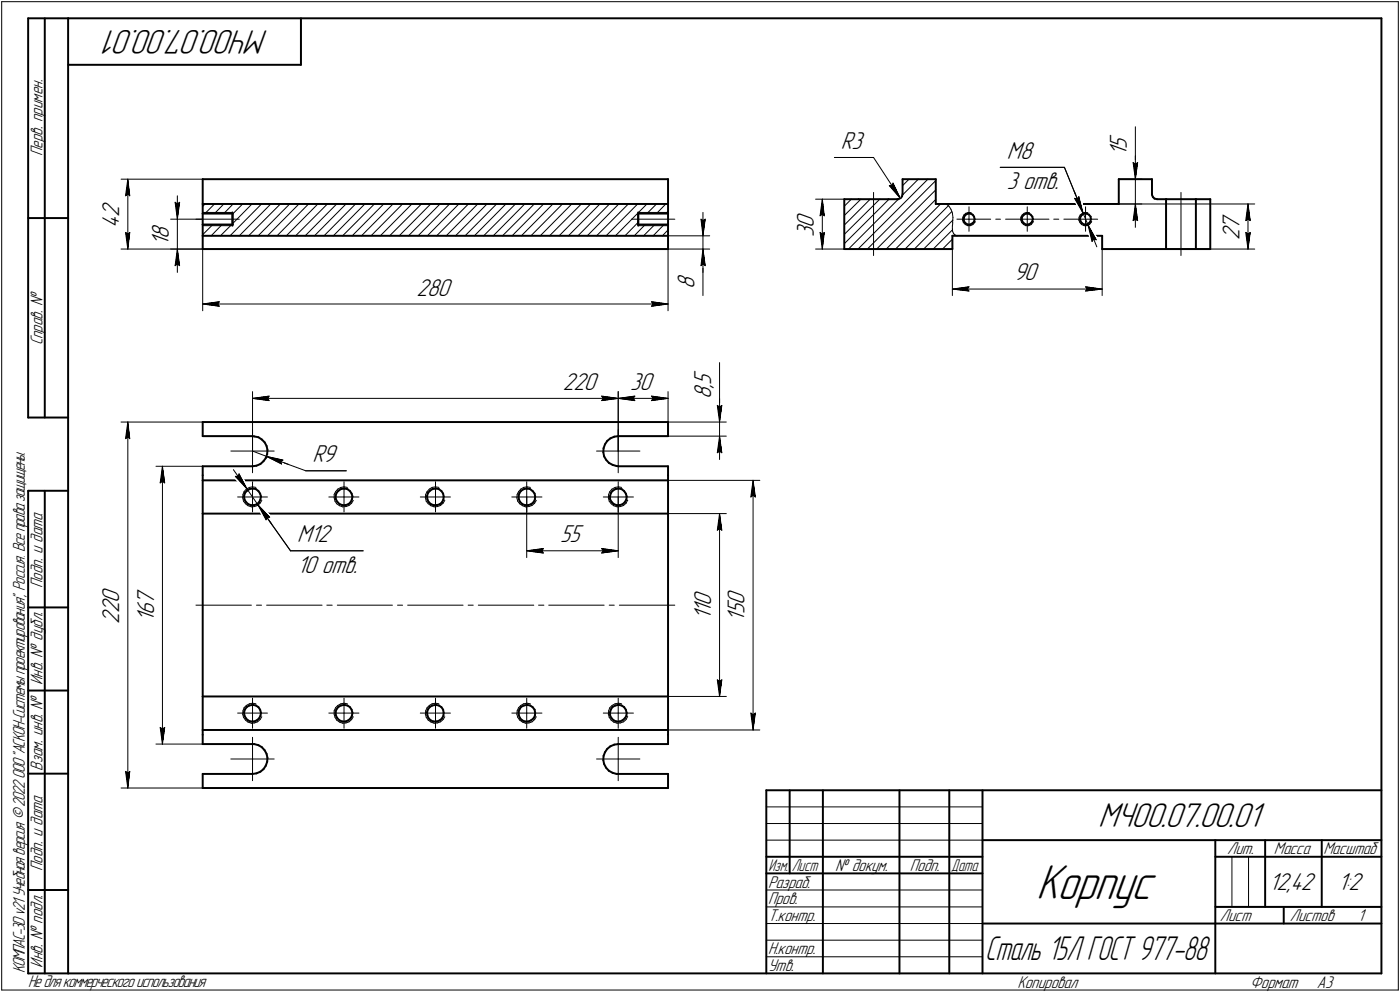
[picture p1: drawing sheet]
<svg xmlns="http://www.w3.org/2000/svg" width="421mm" height="298mm" viewBox="0 0 421 298" stroke-linecap="round" stroke-linejoin="round" font-family="sans-serif">
<defs><g id="words">
<text font-size="15.6" x="311.6" y="270.1">Корпус</text>
<g font-size="10.9">
<text x="80.8" y="9" transform="rotate(-180 80.8 9)">МЧ00.07.00.01</text>
<text x="330.2" y="248.5">МЧ00.07.00.01</text>
</g>
<text font-size="10.7" x="296.3" y="288.5">Сталь 15Л ГОСТ 977-88</text>
<g font-size="7.8">
<text x="252.9" y="44.8">R3</text>
<text x="302.8" y="47.8">M8</text>
<text x="338.9" y="46.8" transform="rotate(-90 338.9 46.8)">1</text>
<text x="338.9" y="44.7" transform="rotate(-90 338.9 44.7)">5</text>
<text x="302.8" y="56.9">3 отв.</text>
<text x="35.9" y="65.2" transform="rotate(-90 35.9 65.2)">2</text>
<text x="35.9" y="68.4" transform="rotate(-90 35.9 68.4)">4</text>
<text x="50.8" y="71.8" transform="rotate(-90 50.8 71.8)">8</text>
<text x="244.7" y="71.2" transform="rotate(-90 244.7 71.2)">3</text>
<text x="244.7" y="68.4" transform="rotate(-90 244.7 68.4)">0</text>
<text x="372.8" y="69" transform="rotate(-90 372.8 69)">7</text>
<text x="50.8" y="73.9" transform="rotate(-90 50.8 73.9)">1</text>
<text x="372.8" y="72.2" transform="rotate(-90 372.8 72.2)">2</text>
<text x="125.3" y="88.8">280</text>
<text x="208.9" y="86.8" transform="rotate(-90 208.9 86.8)">8</text>
<text x="304.9" y="84.3">90</text>
<text x="169.3" y="117.2">220</text>
<text x="189.6" y="117.2">30</text>
<text x="213.9" y="119.8" transform="rotate(-90 213.9 119.8)">8</text>
<text x="213.9" y="116.6" transform="rotate(-90 213.9 116.6)">,</text>
<text x="213.9" y="115.6" transform="rotate(-90 213.9 115.6)">5</text>
<text x="93.9" y="138.9">R9</text>
<text x="89.4" y="163">M12</text>
<text x="168.5" y="163">55</text>
<text x="89.4" y="172.1">10 отв.</text>
<text x="35.9" y="184.3" transform="rotate(-90 35.9 184.3)">2</text>
<text x="35.9" y="181.2" transform="rotate(-90 35.9 181.2)">0</text>
<text x="46.3" y="184.9" transform="rotate(-90 46.3 184.9)">6</text>
<text x="46.3" y="181.7" transform="rotate(-90 46.3 181.7)">7</text>
<text x="213.9" y="184.3" transform="rotate(-90 213.9 184.3)">1</text>
<text x="213.9" y="182.2" transform="rotate(-90 213.9 182.2)">0</text>
<text x="224" y="184.7" transform="rotate(-90 224 184.7)">5</text>
<text x="224" y="181.9" transform="rotate(-90 224 181.9)">0</text>
<text x="35.9" y="187.5" transform="rotate(-90 35.9 187.5)">2</text>
<text x="46.3" y="187" transform="rotate(-90 46.3 187)">1</text>
<text x="213.9" y="186.4" transform="rotate(-90 213.9 186.4)">1</text>
<text x="224" y="186.8" transform="rotate(-90 224 186.8)">1</text>
<text x="381.7" y="267.5">12,42</text>
<text x="402.4" y="267.5">1:2</text>
</g>
<g font-size="5.4">
<text x="12.8" y="46.9" transform="rotate(-90 12.8 46.9)">Перв. примен.</text>
<text x="12.8" y="103.8" transform="rotate(-90 12.8 103.8)">Справ. №</text>
<text x="12.8" y="176.7" transform="rotate(-90 12.8 176.7)">Подп. и дата</text>
<text x="12.8" y="205.8" transform="rotate(-90 12.8 205.8)">Инв. № дубл.</text>
<text x="12.8" y="231.6" transform="rotate(-90 12.8 231.6)">Взам. инв. №</text>
<text x="369.1" y="256.8">Лит.</text>
<text x="383.1" y="256.8">Масса</text>
<text x="398" y="256.8">Масштаб</text>
<text x="12.8" y="261.7" transform="rotate(-90 12.8 261.7)">Подп. и дата</text>
<text x="251.2" y="261.8">№ докум.</text>
<text x="273.6" y="261.8">Подп.</text>
<text x="231" y="266.8">Разраб.</text>
<text x="231" y="271.8">Пров.</text>
<text x="231" y="276.8">Т.контр.</text>
<text x="366.9" y="276.8">Лист</text>
<text x="387.9" y="276.8">Листов</text>
<text x="408.4" y="276.8">1</text>
<text x="231" y="286.8">Н.контр.</text>
<text x="7.5" y="292.5" transform="rotate(-90 7.5 292.5)">КОМПАС-3Dv21 Учебнаяверсия©2022ООО&quot;АСКОН-Системыпроектирования&quot;, Россия. Всеправазащищены.</text>
<text x="12.8" y="290.8" transform="rotate(-90 12.8 290.8)">Инв. № подл.</text>
<text x="231" y="291.8">Утв.</text>
<text x="8.5" y="296.7">Недлякоммерческогоиспользования</text>
<text x="306" y="296.8">Копировал</text>
<text x="376" y="296.8">Формат</text>
<text x="396" y="296.8">A3</text>
</g>
<g font-size="5.3">
<text x="231.1" y="261.8">Изм.</text>
<text x="238.1" y="261.8">Лист</text>
<text x="286.1" y="261.8">Дата</text>
</g>
</g></defs>
<g fill="none" stroke="#000" stroke-width=".59">
<path d="M8.5 5.5v120zM8.5 5.5h12zM13.5 5.5v120zM20.5 5.5v287zM20.5 5.5h395zM20.5 19.5h70zM90.5 5.5v14zM415.5 5.5v287zM61 53.8h139.9zM61 53.8v7.5zM200.9 53.8v7.5zM253.9 59.9h4.3z"/>
<path d="M253.9 59.9v14.9zM258.2 59.9h9zM267.2 59.9h2.7zM269.9 59.9h.3zM270.2 59.9l.6-.4zM271.3 59l-.5 .5zM271.4 53.8v4.5zM271.4 53.8h10zM271.4 58.3l-.1 .7zM281.4 53.8v7.5zM336.5 53.8v7.5zM336.5 53.8h10z"/>
<path d="M346.5 53.8v4.5zM346.5 58.5l.2 .7zM346.5 58.3v.2zM346.7 59.2l.5 .5zM347.2 59.7l.8 .2zM348 59.9h2.7zM350.7 59.9h9zM350.7 59.9v14.9zM359.7 59.9h4.3zM359.7 59.9v14.9zM364 59.9v14.9zM8.5 65.5h12z"/>
<path d="M61 64.2h8.9zM61 67.5v3.4zM61 61.3v2.9zM61 67.5h8.9zM61 61.3h139.9zM61 70.9h139.9zM61 64.2v3.3zM61 74.8h139.9zM61 70.9v3.9zM69.9 64.2v3.3zM69.9 67.5v.3zM69.9 63.8v.4z"/>
<path d="M191.9 64.2v3.3zM191.9 64.2h9zM191.9 67.5h9zM191.9 67.5v.3zM191.9 63.8v.4zM200.9 61.3v2.9zM200.9 67.5v3.4zM200.9 64.2v3.3zM200.9 70.9v3.9zM253.9 74.8h4.3zM258.2 74.8h9zM267.2 74.8h19.2z"/>
<path d="M281.4 61.3h55.1zM286.4 70.9h45.1zM286.4 70.9v3.9zM289.8 65.9l.1 .6zM289.9 66.5l.4 .6zM290 65.1l-.2 .8zM290.3 67.1l.7 .4zM290.4 64.5l-.4 .6zM290.4 64.5l.7-.3zM291 67.5h.8zM291.1 64.2h.7zM291.8 67.5l.6-.4z"/>
<path d="M291.8 64.2l.7 .3zM292.5 64.5l.4 .6zM292.9 65.1l.2 .8zM292.9 66.6l-.5 .5zM293.1 65.9l-.2 .7zM307.3 65.9l.1 .6zM307.4 65.1l-.1 .8zM307.4 66.5l.4 .6zM307.8 67.1l.7 .4zM307.9 64.5l-.5 .6zM307.9 64.5l.7-.3zM308.5 67.5h.8z"/>
<path d="M308.6 64.2h.8zM309.3 67.5l.7-.4zM309.4 64.2l.6 .3zM310 64.5l.5 .6zM310.4 66.6l-.4 .5zM310.5 65.1l.1 .8zM310.6 65.9l-.2 .7zM324.8 65.9l.2 .6zM325 65.1l-.2 .8zM325 66.5l.4 .6zM325.4 67.1l.7 .4zM325.5 64.5l-.5 .6z"/>
<path d="M325.5 64.5l.6-.3zM326.1 64.2h.7zM326.1 67.5h.6zM326.7 67.5l.7-.4zM326.8 64.2l.7 .3zM327.4 67.1l.5-.5zM327.5 64.5l.5 .6zM328 65.1l.1 .8zM328.1 65.9l-.2 .7zM331.5 74.8h19.2zM331.5 70.9v3.9zM350.7 74.8h9z"/>
<path d="M359.7 74.8h4.3zM8.5 125.5h12zM61 126.8v4.3zM61 126.8h139.9zM61 131.1h14.9zM75.9 131.1h.6zM76.5 131.1l1.2 .3zM77.1 140l1.2-.6zM77.7 131.4l1 .7zM78.3 139.4l.9-.8zM78.7 132.1l.9 .8zM79.6 132.9l.6 1.1z"/>
<path d="M79.9 137.7l-.7 .9zM80.2 134l.2 1.2zM80.3 136.5l-.4 1.2zM80.4 135.2l-.1 1.3zM181.4 135.9l.3 1.3zM181.5 134.7l-.1 1.2zM181.7 137.2l.6 1zM181.9 133.5l-.4 1.2zM182.3 138.2l.8 .9zM182.6 132.5l1-.8zM182.6 132.5l-.7 1zM183.1 139.1l1.1 .6z"/>
<path d="M183.6 131.7l1.1-.5zM184.2 139.7l1.2 .3zM184.7 131.2l1.2-.1zM185.9 131.1h15zM200.9 126.8v4.3zM8.5 147.5v145zM8.5 147.5h12zM13.5 147.5v145zM61 140.1v2.7zM61 144.4h139.9zM61 154.3h139.9zM61 144.4v9.9z"/>
<path d="M61 140.1h14.9zM61 154.3v55zM61 142.8v1.6zM73.4 149.1l.1 .9zM73.5 150l.4 .8zM73.7 148.2l-.3 .9zM73.9 150.8l.7 .7zM74.3 147.5l.7-.5zM74.3 147.5l-.6 .7zM74.6 151.5l.8 .3zM75 147l.9-.2zM75.4 151.8h1z"/>
<path d="M75.9 140.1l1.2-.1zM76 146.8h.1M76 146.8l1 .2zM76.4 151.8l.8-.2zM77 147l.7 .6zM77.2 151.6l.7-.6zM77.7 147.6l.5 .7zM78.2 148.3l.3 .9zM78.3 150.1l-.4 .9zM78.5 149.2l-.2 .9zM100.9 149.1l.1 .9zM101 150l.4 .8z"/>
<path d="M101.2 148.2l-.3 .9zM101.4 150.8l.7 .7zM101.8 147.5l.7-.5zM101.8 147.5l-.6 .7zM102.1 151.5l.9 .3zM102.5 147l1-.2zM103 151.8h.9zM103.5 146.8h.1M103.5 146.8l1 .2zM103.9 151.8l.8-.2zM104.5 147l.7 .6zM104.7 151.6l.7-.6z"/>
<path d="M105.2 147.6l.5 .7zM105.7 148.3l.3 .9zM105.8 150.1l-.4 .9zM106 149.2l-.2 .9zM128.4 149.1l.1 .9zM128.5 150l.4 .8zM128.7 148.2l-.3 .9zM128.9 150.8l.6 .7zM129.3 147.5l.7-.5zM129.3 147.5l-.6 .7zM129.5 151.5l.9 .3zM130 147l1-.2z"/>
<path d="M130.4 151.8h.9zM131.1 146.8h.1M131.1 146.8l.9 .2zM131.3 151.8l.9-.2zM132 147l.8 .6zM132.2 151.6l.7-.6zM132.8 147.6l.5 .7zM133.3 148.3l.1 .9zM133.3 150.1l-.4 .9zM133.4 149.2l-.1 .9zM156 149.1v.9zM156 150l.4 .8z"/>
<path d="M156.2 148.2l-.2 .9zM156.4 150.8l.7 .7zM156.7 147.5l.9-.5zM156.7 147.5l-.5 .7zM157.1 151.5l.8 .3zM157.6 147l.8-.2zM157.9 151.8h.9zM158.4 146.8h.2zM158.6 146.8l.8 .2zM158.8 151.8l.9-.2zM159.4 147l.8 .6zM159.7 151.6l.7-.6z"/>
<path d="M160.2 147.6l.6 .7zM160.8 148.3l.2 .9zM160.9 150.1l-.5 .9zM161 149.2l-.1 .9zM183.5 149.1v.9zM183.5 150l.4 .8zM183.7 148.2l-.2 .9zM183.9 150.8l.7 .7zM184.2 147.5l.9-.5zM184.2 147.5l-.5 .7zM184.6 151.5l.8 .3zM185.1 147l.8-.2z"/>
<path d="M185.4 140l.5 .1zM185.4 151.8h1zM185.9 140.1h15zM185.9 146.8h.2zM186.1 146.8l.8 .2zM186.4 151.8l.8-.2zM186.9 147l.8 .6zM187.2 151.6l.7-.6zM187.7 147.6l.5 .7zM188.2 148.3l.3 .9zM188.4 150.1l-.5 .9zM188.5 149.2l-.1 .9z"/>
<path d="M200.9 140.1v2.7zM200.9 144.4v9.9zM200.9 154.3v55zM200.9 142.8v1.6zM8.5 182.5h12zM8.5 207.5h12zM61 209.3v10.1zM61 219.4h139.9zM61 209.3h139.9zM61 219.4v1.4zM73.4 214l.1 1zM73.5 215l.4 .8z"/>
<path d="M73.7 213.2l-.3 .8zM73.9 215.8l.7 .7zM74.3 212.4l.7-.4zM74.3 212.4l-.6 .8zM74.6 216.5l.8 .3zM75 212l.9-.2zM75.4 216.8h1zM76 211.8h.1M76 211.8l1 .2zM76.4 216.8l.8-.3zM77 212l.7 .5zM77.2 216.5l.7-.6z"/>
<path d="M77.7 212.5l.5 .8zM78.2 213.3l.3 .9zM78.3 215.1l-.4 .8zM78.5 214.2l-.2 .9zM100.9 214l.1 1zM101 215l.4 .8zM101.2 213.2l-.3 .8zM101.4 215.8l.7 .7zM101.8 212.4l.7-.4zM101.8 212.4l-.6 .8zM102.1 216.5l.9 .3zM102.5 212l1-.2z"/>
<path d="M103 216.8h.9zM103.5 211.8h.1M103.5 211.8l1 .2zM103.9 216.8l.8-.3zM104.5 212l.7 .5zM104.7 216.5l.7-.6zM105.2 212.5l.5 .8zM105.7 213.3l.3 .9zM105.8 215.1l-.4 .8zM106 214.2l-.2 .9zM128.4 214l.1 1zM128.5 215l.4 .8z"/>
<path d="M128.7 213.2l-.3 .8zM128.9 215.8l.6 .7zM129.3 212.4l.7-.4zM129.3 212.4l-.6 .8zM129.5 216.5l.9 .3zM130 212l1-.2zM130.4 216.8h.9zM131.1 211.8h.1M131.1 211.8l.9 .2zM131.3 216.8l.9-.3zM132 212l.8 .5zM132.2 216.5l.7-.6z"/>
<path d="M132.8 212.5l.5 .8zM133.3 213.3l.1 .9zM133.3 215.1l-.4 .8zM133.4 214.2l-.1 .9zM156 214v1zM156 215l.4 .8zM156.2 213.2l-.2 .8zM156.4 215.8l.7 .7zM156.7 212.4l.9-.4zM156.7 212.4l-.5 .8zM157.1 216.5l.8 .3zM157.6 212l.8-.2z"/>
<path d="M157.9 216.8h.9zM158.4 211.8h.2zM158.6 211.8l.8 .2zM158.8 216.8l.9-.3zM159.4 212l.8 .5zM159.7 216.5l.7-.6zM160.2 212.5l.6 .8zM160.8 213.3l.2 .9zM160.9 215.1l-.5 .8zM161 214.2l-.1 .9zM183.5 214v1zM183.5 215l.4 .8z"/>
<path d="M183.7 213.2l-.2 .8zM183.9 215.8l.7 .7zM184.2 212.4l.9-.4zM184.2 212.4l-.5 .8zM184.6 216.5l.8 .3zM185.1 212l.8-.2zM185.4 216.8h1zM185.9 211.8h.2zM186.1 211.8l.8 .2zM186.4 216.8l.8-.3zM186.9 212l.8 .5zM187.2 216.5l.7-.6z"/>
<path d="M187.7 212.5l.5 .8zM188.2 213.3l.3 .9zM188.4 215.1l-.5 .8zM188.5 214.2l-.1 .9zM200.9 209.3v10.1zM200.9 219.4v1.4zM8.5 232.5h12zM61 220.8v2.8zM61 232.6v4.2zM61 236.8h139.9zM61 223.6h14.9zM61 232.6h14.9z"/>
<path d="M75.9 232.6l1.2-.2zM75.9 223.6h.6zM76.5 223.6l1.2 .3zM77.1 232.4l1.2-.5zM77.7 223.9l1 .6zM78.3 231.9l.9-.8zM78.7 224.5l.9 1zM79.6 225.5l.6 1.1zM79.9 230.1l-.7 1zM80.2 226.6l.2 1.2zM80.3 228.9l-.4 1.2zM80.4 227.8l-.1 1.1z"/>
<path d="M181.4 228.4l.3 1.2zM181.5 227.2l-.1 1.2zM181.7 229.6l.6 1.1zM181.9 226.1l-.4 1.1zM182.3 230.7l.8 .9zM182.6 225l1-.7zM182.6 225l-.7 1.1zM183.1 231.6l1.1 .6zM183.6 224.3l1.1-.5zM184.2 232.2l1.2 .4zM184.7 223.8l1.2-.2zM185.4 232.6h.5z"/>
<path d="M185.9 232.6h15zM185.9 223.6h15zM200.9 232.6v4.2zM200.9 220.8v2.8zM230.5 237.5h185zM230.5 237.5v55zM237.5 237.5v25zM247.5 237.5v55zM270.5 237.5v55zM285.5 237.5v55zM295.5 237.5v55zM230.5 257.5h65z"/>
<path d="M295.5 252.5h120zM365.5 252.5v40zM365.5 257.5h15zM380.5 252.5v20zM380.5 257.5h35zM397.5 252.5v20zM8.5 267.5h12zM230.5 262.5h65zM295.5 277.5h70zM365.5 277.5h50zM365.5 272.5h50zM386.1 272.5v5z"/>
<path d="M8.5 292.5h12zM20.5 292.5h395z"/>
</g>
<g fill="none" stroke="#000" stroke-width=".3">
<path d="M.5 .5v297zM.5 .5h420zM420.5 .5v297zM341.5 38.1v10.7zM36.4 53.8h24.6zM37.8 58.8l.6-.5zM38.4 53.8l.6 5zM38.4 58.3l.6 .5zM38.4 53.8l-.6 5zM38.4 53.8v21zM53.3 58.8v7.1zM245.3 59.9h8.6z"/>
<path d="M247.3 59.9l.6 5zM247.3 59.9l-.7 5zM247.3 59.9v14.9zM251 47.3h11.7zM256 59.9l-2.1 2.1zM262.7 57.8v19zM262.7 47.3l8.1 12.3zM267.5 55.8l3.3 3.8zM267.5 55.8h.8zM268.6 55l-.3 .8zM268.6 55l2.2 4.6zM271.4 58.6l4.8-4.8z"/>
<path d="M273.4 53.8l-2 2zM279.1 53.8l-21 21zM300.8 50.3h19.3zM320.1 50.3l5.6 13.7zM323.1 57.5l2.6 6.5zM323.2 59.6l.8 .2zM323.2 59.6l2.5 4.4zM324.4 59.1l1.3 4.9zM324.4 59.1l-.4 .7zM336.5 53.8h6.9zM340.8 48.9l.7 .5zM340.8 48.9l.7 4.9z"/>
<path d="M341.5 48.8v5zM341.5 49.4l.6-.5zM341.5 46.8v7zM341.5 53.8v7.5zM342.1 48.9l-.6 4.9zM355.2 57.8v19zM36.4 74.8h24.6zM37.8 69.8l.6 5zM37.8 69.8l.6 .6zM38.4 70.4l.6-.6zM39 69.8l-.6 5zM51.3 65.9h9.7z"/>
<path d="M51.3 74.8h9.7zM52.7 60.8l.6 .5zM52.7 60.8l.6 5.1zM52.7 79.8l.6-.5zM53.3 61.3l.7-.5zM53.3 74.8l-.6 5zM53.3 79.3l.7 .5zM53.3 74.8l.7 5zM53.3 74.8v7.1zM53.3 65.9v8.9zM54 60.8l-.7 5.1zM58.9 65.9h13.1z"/>
<path d="M61 63.8h8.9zM61 67.8h8.9zM61 70.5l3-3zM61 74.8v18.6zM61.1 67.5l-.1 .2zM61.6 64.2l2.9-2.9zM61.6 61.3l-.6 .8zM66.3 70.9l3.4-3.4zM66.8 67.5l-3.3 3.4zM67.3 61.3l-2.8 2.9zM69.9 64.3l3.1-3zM70.1 61.3l-2.8 2.9z"/>
<path d="M75.8 61.3l-5.9 5.9zM78.7 61.3l-9.5 9.6zM81.4 61.3l-9.4 9.6zM84.3 61.3l-9.5 9.6zM87.1 61.3l-9.5 9.6zM88.9 70.9l9.6-9.6zM89.9 61.3l-9.5 9.6zM92.8 61.3l-9.5 9.6zM95.6 61.3l-9.5 9.6zM101.3 61.3l-9.5 9.6zM104.1 61.3l-9.5 9.6zM106.9 61.3l-9.4 9.6z"/>
<path d="M109.7 61.3l-9.5 9.6zM112.6 61.3l-9.6 9.6zM115.4 61.3l-9.5 9.6zM117.2 70.9l9.5-9.6zM118.2 61.3l-9.5 9.6zM121.1 61.3l-9.5 9.6zM123.9 61.3l-9.5 9.6zM129.5 61.3l-9.4 9.6zM132.3 61.3l-9.4 9.6zM135.2 61.3l-9.5 9.6zM138 61.3l-9.5 9.6zM140.9 61.3l-9.6 9.6z"/>
<path d="M143.7 61.3l-9.5 9.6zM145.5 70.9l9.5-9.6zM146.5 61.3l-9.5 9.6zM149.4 61.3l-9.5 9.6zM151.1 70.9l9.6-9.6zM152.1 61.3l-9.4 9.6zM157.8 61.3l-9.5 9.6zM163.5 61.3l-9.5 9.6zM166.3 61.3l-9.5 9.6zM169.2 61.3l-9.5 9.6zM172 61.3l-9.5 9.6zM174.8 61.3l-9.5 9.6z"/>
<path d="M177.6 61.3l-9.5 9.6zM179.4 70.9l9.6-9.6zM180.4 61.3l-9.5 9.6zM183.3 61.3l-9.5 9.6zM186.1 61.3l-9.5 9.6zM189.9 65.9h13zM191.8 61.3l-9.5 9.6zM191.9 63.8h9zM191.9 67.8h9zM191.9 66.8l-3.9 4.1zM194.1 67.5l-3.3 3.4zM194.6 64.2l2.8-2.9z"/>
<path d="M194.6 61.3l-9.5 9.6zM196.9 67.5l-3.4 3.4zM199.7 67.5l-3.3 3.4zM200.2 64.2l.7-.7zM200.2 61.3l-2.8 2.9zM200.9 69.1l-1.7 1.8zM200.9 74.8v18.6zM200.9 70.9h12.5zM200.9 74.8h12.5zM210.8 65.9l.6 .4zM210.8 65.9l.6 5zM210.8 79.8l.6-.5z"/>
<path d="M211.4 74.8v5zM211.4 79.8v9zM211.4 66.3l.7-.4zM211.4 63.8v7.1zM211.4 74.8l-.6 5zM211.4 79.3l.7 .5zM211.4 74.8l.7 5zM211.4 74.8v7.1zM211.4 70.9v3.9zM212.1 65.9l-.7 5zM245.3 74.8h8.6zM246.6 64.9l.7-.6z"/>
<path d="M246.6 69.8l.7 5zM246.6 69.8l.7 .6zM247.3 64.3l.6 .6zM247.3 70.4l.6-.6zM247.9 69.8l-.6 5zM253.9 73.2l13.5-13.3zM253.9 70.4l10.7-10.5zM253.9 67.6l7.8-7.7zM253.9 64.8l5-4.9zM255.2 74.8l15.1-15zM260.9 74.8l20.5-20.5zM263.7 74.8l17.7-17.7z"/>
<path d="M266.5 74.8l14.9-14.9zM269.3 74.8l13.6-13.5zM272.2 74.8l13-13zM277.8 74.8l8.8-8.7zM280.7 74.8l5.7-5.7zM284.6 61.3l.8 .7zM285.4 62l.6 .9zM286 62.9l.4 1.1zM286.3 63.6l-11.3 11.2zM286.4 64l.2 1.4zM286.4 67.9v.8zM286.4 68.7l.1 .9z"/>
<path d="M286.4 74.7l-.1 .1zM286.4 71.9l-2.9 2.9zM286.4 74.8v14zM286.5 66.3v.6zM286.5 66.9v.4zM286.5 67.3l-.1 .6zM286.5 69.6l.4 .7zM286.6 65.4l-.1 .9zM286.9 70.3l.5 .4zM287.4 70.7l.6 .2zM287.5 70.9h.1M287.8 65.9h3.6z"/>
<path d="M289.5 66.1l.2 .8zM289.6 65.3l-.1 .8zM289.7 66.9l.6 .6zM289.9 64.6l.6-.5zM289.9 64.6l-.3 .7zM290.3 67.5l.8 .3zM290.5 64.1l.8-.3zM291.1 67.8h.7zM291.3 63.8l.8 .1zM291.4 65.9v3.6zM291.4 62.1v3.8zM291.4 65.9h6.5z"/>
<path d="M291.8 67.8l.8-.3zM293.2 66.8l-.6 .7zM293.3 66.5l-.1 .3zM299.5 65.9h1.4zM302.4 65.9h6.5zM307 65.3v.8zM307 66.1l.3 .8zM307.3 66.9l.5 .6zM307.4 64.6l.6-.5zM307.4 64.6l-.4 .7zM307.8 67.5l.7 .3zM308 64.1l.8-.3z"/>
<path d="M308.5 67.8h.9zM308.8 63.8l.8 .1zM308.9 65.9v3.6zM308.9 62.1v3.8zM308.9 65.9h6.6zM309.4 67.8l.7-.3zM310.6 66.8l-.5 .7zM310.8 66.5l-.2 .3zM316.9 65.9h1.5zM320 65.9h6.5zM324.4 66.1l.4 .8zM324.5 65.3l-.1 .8z"/>
<path d="M324.8 66.9l.5 .6zM324.9 64.6l.6-.5zM324.9 64.6l-.4 .7zM325.3 67.5l.8 .3zM325.5 64.1l.8-.3zM325.7 64l1.5 3.6zM326.1 67.8h.8zM326.3 63.8l.9 .1zM326.5 65.9v3.6zM326.5 62.1v3.8zM326.5 65.9h3.6zM326.9 67.8l.8-.3z"/>
<path d="M327.2 67.6l1.2 5zM327.2 67.6l2.5 4.5zM327.2 67.6l2.7 6.6zM328.2 66.8l-.5 .7zM328.3 66.5l-.1 .3zM328.8 71.9l-.4 .7zM328.8 71.9l.9 .2zM331.5 74.8v14zM336.5 61.3h6.9zM336.5 61.3h40.9zM340.8 66.3l.7-.4zM341.5 61.3l-.7 5z"/>
<path d="M341.5 65.9l.6 .4zM341.5 61.3l.6 5zM341.5 61.3v7zM350.7 74.8h26.7zM374.6 69.8l.7 5zM374.6 69.8l.7 .6zM374.6 66.3l.7-.4zM375.3 70.4l.7-.6zM375.3 61.3l.7 5zM375.3 65.9l.7 .4zM375.3 61.3l-.7 5zM375.3 61.3v13.5z"/>
<path d="M376 69.8l-.7 5zM61 91.4l5-.7zM61 91.4l5 .6zM61 91.4h139.9zM65.4 91.4l.6 .6zM66 90.7l-.6 .7zM195.9 92l5-.6zM195.9 90.7l.5 .7zM195.9 90.7l5 .7zM196.4 91.4l-.5 .6zM286.4 86.9l5-.7zM286.4 86.9l5 .6z"/>
<path d="M286.4 86.9h45.1zM290.9 86.9l.5 .6zM291.4 86.2l-.5 .7zM326.5 87.5l5-.6zM326.5 86.2l.5 .7zM326.5 86.2l5 .7zM327 86.9l-.5 .6zM75.9 117.7v17.9zM75.9 119.7l5-.7zM75.9 119.7l5 .7zM75.9 119.7h110zM80.4 119.7l.5 .7z"/>
<path d="M80.9 119l-.5 .7zM180.9 119l.5 .7zM180.9 119l5 .7zM181.4 119.7l-.5 .7zM185.9 117.7v17.9zM185.9 119.7l5-.7zM185.9 119.7l5 .7zM185.9 119.7h15zM190.4 119.7l.5 .7zM190.9 119l-.5 .7zM195.9 119l.5 .7zM195.9 119l5 .7z"/>
<path d="M196.4 119.7l-.5 .7zM200.9 117.7v13.4zM216.4 109v12.8zM216.4 119.8v7zM36.4 126.8h24.6zM37.8 131.8l.6-.5zM38.4 126.8l.6 5zM38.4 131.3l.6 .5zM38.4 126.8l-.6 5zM38.4 126.8v110zM69.4 135.6h6.5zM75.9 135.6h6.6z"/>
<path d="M75.9 135.6v6.5zM75.9 129.1v6.5zM75.9 135.6l4.3 1.6zM80.2 137.2l11.7 4.3zM80.2 137.2l4.5 2.2zM80.2 137.2l4.9 1.1zM80.2 137.2l6.5 2.3zM84.4 138.7l.3 .7zM84.4 138.7l.7-.4zM179.4 135.6h6.5zM180.9 120.4l5-.7zM185.9 135.6h6.5z"/>
<path d="M185.9 129.1v6.5zM185.9 135.6v6.5zM195.9 120.4l5-.7zM200.9 126.8h17.5zM200.9 131.1h17.5zM215.7 121.8l.7 .5zM215.7 121.8l.7 5zM215.7 136.1l.7-.5zM216.4 121.8v5zM216.4 122.3l.7-.5zM216.4 131.1l-.7 5zM216.4 135.6l.7 .5z"/>
<path d="M216.4 131.1l.7 5zM216.4 131.1v7zM216.4 126.8v4.3zM217.1 121.8l-.7 5zM46.9 140.1h14.1zM48.2 145.1l.7-.5zM48.9 140.1l.6 5zM48.9 144.6l.6 .5zM48.9 140.1l-.7 5zM48.9 140.1v83.5zM70.2 141.1l4.1 5.8zM70.8 143.2h.8z"/>
<path d="M70.8 143.2l3.5 3.7zM71.5 149.4h4.4zM71.9 142.4l2.4 4.5zM71.9 142.4l-.3 .8zM73 149.6l.2 1zM73.1 148.6l-.1 1zM73.2 150.6l.6 .8zM73.4 147.7l-.3 .9zM73.8 151.4l.8 .6zM74.1 147l.9-.5zM74.1 147l-.7 .7zM74.3 146.9l3.3 4.9z"/>
<path d="M74.6 152l1 .3zM75 146.5l.9-.2zM75.6 152.3l.9-.1zM75.9 146.3l1.1 .2zM75.9 149.4h4.5zM75.9 149.4v4.4zM75.9 144.8v4.6zM76.5 152.2l1-.3zM77.5 151.9l.7-.7zM77.6 151.8l9.8 13.7zM77.6 151.8l2.4 4.4zM77.6 151.8l3.5 3.6z"/>
<path d="M77.6 151.8l4.1 5.7zM78.7 150.4l-.5 .8zM80.3 155.4l-.3 .8zM80.3 155.4h.8zM91.9 141.5h12.2zM98.9 149.4h4.6zM100.5 148.6v1zM100.5 149.6l.3 1zM100.8 150.6l.5 .8zM100.9 147.7l-.4 .9zM101.3 151.4l.8 .6zM101.6 147l.9-.5z"/>
<path d="M101.6 147l-.7 .7zM102.1 152l.9 .3zM102.5 146.5l1-.2zM103 152.3l1.1-.1zM103.5 146.3l1 .2zM103.5 149.4h4.4zM103.5 149.4v4.4zM103.5 144.8v4.6zM104.1 152.2l.9-.3zM105 151.9l.7-.7zM106.3 150.4l-.6 .8zM126.4 149.4h4.6z"/>
<path d="M127.9 149.6l.3 1zM128 148.6l-.1 1zM128.2 150.6l.6 .8zM128.4 147.7l-.4 .9zM128.8 151.4l.8 .6zM129.1 147l.9-.5zM129.1 147l-.7 .7zM129.6 152l1 .3zM130 146.5l1-.2zM130.6 152.3l1-.1zM131 146.3l1 .2zM131 149.4h4.5z"/>
<path d="M131 149.4v4.4zM131 144.8v4.6zM131.6 152.2l.9-.3zM132.5 151.9l.8-.7zM133.8 150.4l-.5 .8zM153.9 149.4h4.5zM155.4 149.6l.3 1zM155.5 148.6l-.1 1zM155.7 150.6l.6 .8zM156 147.7l-.5 .9zM156.3 151.4l.8 .6zM156.6 147l.9-.5z"/>
<path d="M156.6 147l-.6 .7zM157.1 152l1 .3zM157.5 146.5l1-.2zM158.1 152.3l1-.1zM158.4 149.4v4.4zM158.4 144.8v4.6zM158.4 149.4h4.6zM158.4 149.4v18.2zM158.5 146.3l1 .2zM159.1 152.2l.9-.3zM160 151.9l.8-.7zM161.3 150.4l-.5 .8z"/>
<path d="M181.4 149.4h4.5zM183 149.6l.2 1zM183 148.6v1zM183.2 150.6l.6 .8zM183.4 147.7l-.4 .9zM183.8 151.4l.8 .6zM184.1 147l.9-.5zM184.1 147l-.7 .7zM184.6 152l1 .3zM185 146.5l1-.2zM185.6 152.3l1-.1zM185.9 149.4h4.6z"/>
<path d="M185.9 149.4v4.4zM185.9 144.8v4.6zM185.9 149.4v18.2zM186 146.3l.9 .2zM186.6 152.2l.9-.3zM187.5 151.9l.8-.7zM188.7 150.4l-.4 .8zM188.7 150.4h.1M200.9 144.4h27.6zM200.9 154.3h17.5zM215.7 159.3l.7-.5zM216.4 154.3l.7 5z"/>
<path d="M216.4 158.8l.7 .5zM216.4 154.3l-.7 5zM216.4 154.3v55zM225.8 149.4l.7-.6zM226.5 144.4l.7 5zM226.5 148.8l.7 .6zM226.5 144.4l-.7 5zM226.5 144.4v75zM87.4 165.5h21.8zM158.4 165.5l5-.7zM158.4 165.5l5 .7zM158.4 165.5h27.5z"/>
<path d="M163 165.5l.4 .7zM163.4 164.8l-.4 .7zM180.9 166.2l5-.7zM180.9 164.8l.5 .7zM180.9 164.8l5 .7zM181.4 165.5l-.5 .7zM58.9 181.9h16.7zM77.1 181.9h1.6zM80.2 181.9h16.7zM98.3 181.9h1.6zM101.4 181.9h16.6zM119.5 181.9h1.6z"/>
<path d="M122.6 181.9h16.7zM140.8 181.9h1.5zM143.8 181.9h16.7zM162 181.9h1.6zM165 181.9h16.7zM183.2 181.9h1.5zM186.3 181.9h16.6zM48.2 218.6l.7 5zM48.2 218.6l.7 .5zM48.9 219.1l.6-.5zM49.5 218.6l-.6 5zM71.5 214.3h4.4z"/>
<path d="M73 214.6l.2 1zM73.1 213.6l-.1 1zM73.2 215.6l.6 .8zM73.4 212.7l-.3 .9zM73.8 216.4l.8 .6zM74.1 212l.9-.5zM74.1 212l-.7 .7zM74.6 217l1 .3zM75 211.5l.9-.2zM75.6 217.3h.9zM75.9 211.3l1.1 .2zM75.9 214.3h4.5z"/>
<path d="M75.9 214.3v4.6zM75.9 209.8v4.5zM76.5 217.3l1-.4zM77.5 216.9l.7-.7zM78.7 215.4l-.5 .8zM98.9 214.3h4.6zM100.5 213.6v1zM100.5 214.6l.3 1zM100.8 215.6l.5 .8zM100.9 212.7l.7-.7zM100.9 212.7l-.4 .9zM101.3 216.4l.8 .6z"/>
<path d="M101.6 212l.9-.5zM102.1 217l.9 .3zM102.5 211.5l1-.2zM103 217.3h1.1zM103.5 211.3l1 .2zM103.5 214.3v4.6zM103.5 209.8v4.5zM103.5 214.3h4.4zM104.1 217.3l.9-.4zM105 216.9l.7-.7zM106.3 215.4l-.6 .8zM126.4 214.3h4.6z"/>
<path d="M127.9 214.6l.3 1zM128 213.6l-.1 1zM128.2 215.6l.6 .8zM128.4 212.7l-.4 .9zM128.8 216.4l.8 .6zM129.1 212l.9-.5zM129.1 212l-.7 .7zM129.6 217l1 .3zM130 211.5l1-.2zM130.6 217.3h1zM131 211.3l1 .2zM131 214.3v4.6z"/>
<path d="M131 209.8v4.5zM131 214.3h4.5zM131.6 217.3l.9-.4zM132.5 216.9l.8-.7zM133.8 215.4l-.5 .8zM153.9 214.3h4.5zM155.4 214.6l.3 1zM155.5 213.6l-.1 1zM155.7 215.6l.6 .8zM156 212.7l-.5 .9zM156.3 216.4l.8 .6zM156.6 212l.9-.5z"/>
<path d="M156.6 212l-.6 .7zM157.1 217l1 .3zM157.5 211.5l1-.2zM158.1 217.3h1zM158.4 214.3v4.6zM158.4 209.8v4.5zM158.4 214.3h4.6zM158.5 211.3l1 .2zM159.1 217.3l.9-.4zM160 216.9l.8-.7zM161.3 215.4l-.5 .8zM181.4 214.3h4.5z"/>
<path d="M183 214.6l.2 1zM183 213.6v1zM183.2 215.6l.6 .8zM183.4 212.7l-.4 .9zM183.8 216.4l.8 .6zM184.1 212l.9-.5zM184.1 212l-.7 .7zM184.6 217l1 .3zM185 211.5l1-.2zM185.6 217.3h1zM185.9 214.3v4.6zM185.9 209.8v4.5z"/>
<path d="M185.9 214.3h4.6zM186 211.3l.9 .2zM186.6 217.3l.9-.4zM187.5 216.9l.8-.7zM188.7 215.4l-.4 .8zM188.7 215.4h.1M200.9 219.4h27.6zM200.9 209.3h17.5zM215.7 204.3l.7 5zM215.7 204.3l.7 .5zM216.4 204.8l.7-.5zM217.1 204.3l-.7 5z"/>
<path d="M225.8 214.3l.7 5.1zM225.8 214.3l.7 .5zM226.5 214.8l.7-.5zM227.2 214.3l-.7 5.1zM36.4 236.8h24.6zM37.8 231.8l.6 5zM37.8 231.8l.6 .5zM38.4 232.3l.6-.5zM39 231.8l-.6 5zM46.9 223.6h14.1zM69.4 228.1h6.5zM75.9 228.1h6.6z"/>
<path d="M75.9 228.1v6.5zM75.9 221.6v6.5zM179.4 228.1h6.5zM185.9 228.1h6.5zM185.9 221.6v6.5zM185.9 228.1v6.5zM230.5 247.5h65zM230.5 252.5h65zM230.5 242.5h65zM370.5 257.5v15zM375.5 257.5v15zM230.5 267.5h65z"/>
<path d="M230.5 272.5h65zM230.5 277.5h65zM.5 297.5h420zM230.5 282.5h65zM230.5 287.5h65z"/>
</g>
<g fill="#fff" stroke="#fff" stroke-width=".3">
<path d="M30.3 176.2h7.1zM30.3 176.3h7.1zM30.3 176.4h7.1zM30.3 176.4h7.1zM30.3 176.5h7.1zM30.3 176.6h7.1zM30.3 176.7h7.1zM30.3 176.8h7.1zM30.3 176.9h7.1zM30.3 177h7.1zM30.3 177h7.1zM30.3 177.1h7.1zM30.3 177.2h7.1zM30.3 177.3h7.1zM30.3 177.4h7.1zM30.3 177.5h7.1zM30.3 177.5h7.1zM30.3 177.6h7.1zM30.3 177.7h7.1zM30.3 177.8h7.1zM30.3 177.9h7.1zM30.3 178h7.1zM30.3 178.1h7.1zM30.3 178.1h7.1zM30.3 178.2h7.1zM30.3 178.3h7.1zM30.3 178.4h7.1zM30.3 178.5h7.1zM30.3 178.6h7.1zM30.3 178.6h7.1zM30.3 178.7h7.1zM30.3 178.8h7.1zM30.3 178.9h7.1zM30.3 179h7.1zM30.3 179.1h7.1zM30.3 179.2h7.1zM30.3 179.2h7.1zM30.3 179.3h7.1zM30.3 179.4h7.1zM30.3 179.5h7.1zM30.3 179.6h7.1zM30.3 179.7h7.1zM30.3 179.7h7.1zM30.3 179.8h7.1zM30.3 179.9h7.1zM30.3 180h7.1zM30.3 180.1h7.1zM30.3 180.2h7.1zM30.3 180.3h7.1zM30.3 180.3h7.1zM30.3 180.4h7.1zM30.3 180.5h7.1zM30.3 180.6h7.1zM30.3 180.7h7.1zM30.3 180.8h7.1zM30.3 180.8h7.1zM30.3 180.9h7.1zM30.3 181h7.1zM30.3 181.1h7.1zM30.3 181.2h7.1zM30.3 181.3h7.1zM30.3 181.4h7.1zM30.3 181.4h7.1zM30.3 181.5h7.1zM30.3 181.6h7.1zM30.3 181.7h7.1zM30.3 181.8h7.1zM30.3 181.9h7.1zM30.3 181.9h7.1zM30.3 182h7.1zM30.3 182.1h7.1zM30.3 182.2h7.1zM30.3 182.3h7.1zM30.3 182.4h7.1zM30.3 182.5h7.1zM30.3 182.5h7.1zM30.3 182.6h7.1zM30.3 182.7h7.1zM30.3 182.8h7.1zM30.3 182.9h7.1zM30.3 183h7.1zM30.3 183h7.1zM30.3 183.1h7.1zM30.3 183.2h7.1zM30.3 183.3h7.1zM30.3 183.4h7.1zM30.3 183.5h7.1zM30.3 183.6h7.1zM30.3 183.6h7.1zM30.3 183.7h7.1zM30.3 183.8h7.1zM30.3 183.9h7.1zM30.3 184h7.1zM30.3 184.1h7.1zM30.3 184.1h7.1zM30.3 184.2h7.1zM30.3 184.3h7.1zM30.3 184.4h7.1zM30.3 184.5h7.1zM30.3 184.6h7.1zM30.3 184.7h7.1zM30.3 184.7h7.1zM30.3 184.8h7.1zM30.3 184.9h7.1zM30.3 185h7.1zM30.3 185.1h7.1zM30.3 185.2h7.1zM30.3 185.3h7.1zM30.3 185.3h7.1zM30.3 185.4h7.1zM30.3 185.5h7.1zM30.3 185.6h7.1zM30.3 185.7h7.1zM30.3 185.8h7.1zM30.3 185.8h7.1zM30.3 185.9h7.1zM30.3 186h7.1zM30.3 186.1h7.1zM30.3 186.2h7.1zM30.3 186.3h7.1zM30.3 186.4h7.1zM30.3 186.4h7.1zM30.3 186.5h7.1zM30.3 186.6h7.1zM30.3 186.7h7.1zM30.3 186.8h7.1zM30.3 186.9h7.1zM30.3 186.9h7.1zM30.3 187h7.1zM30.3 187.1h7.1zM30.3 187.2h7.1zM30.3 187.3h7.1zM30.3 187.4h7.1zM30.3 187.5h7.1z"/>
<path d="M38.4 127.1h.2zM38.4 127.2h.2zM38.3 127.3h.3zM38.3 127.3h.4zM38.2 127.4h.5zM38.2 127.5h.6zM38.2 127.6h.6zM38.1 127.7h.7zM38.1 127.8h.8zM38 127.8h.9zM38 127.9h.9zM37.9 128h1zM37.9 128.1h1zM37.9 128.2h1.1zM37.8 128.3h1.2zM37.8 128.4h1.2zM37.8 128.4h1.3zM37.8 128.5h1.3zM37.7 128.6h1.4zM37.7 128.7h1.5zM37.7 128.8h1.5zM37.7 128.9h1.5zM37.7 128.9h1.5zM37.7 129h1.5zM37.7 129.1h1.5zM37.7 129.2h1.5zM37.6 129.3h1.7zM37.6 129.4h1.7zM37.6 129.5h1.7zM37.6 129.5h1.7zM37.6 129.6h1.7zM37.6 129.7h1.7zM37.6 129.8h1.7zM37.5 129.9h1.9zM37.5 130h1.9zM37.5 130h1.9zM37.5 130.1h1.9zM37.5 130.2h1.9zM37.5 130.3h1.9zM37.5 130.4h1.9zM37.4 130.5h2zM37.4 130.6h2.1zM37.4 130.6h2.1zM37.4 130.7h2.1zM37.4 130.8h2.1zM37.4 130.9h2.1zM37.4 131h2.1zM37.4 131.1h2.1zM37.3 131.1h2.2zM37.3 131.2h2.2zM37.3 131.3h2.2zM37.3 131.4h2.2zM37.3 131.5h2.2zM37.3 131.6h2.2zM37.3 131.7h2.2zM37.3 131.7h2.3zM37.3 131.8h2.3zM37.3 131.9h2.3zM37.3 132h2.3zM37.3 132.1h2.3zM37.3 132.2h2.3zM37.3 132.2h2.3z"/>
<path d="M37.2 231.3h2.4zM37.3 231.4h2.3zM37.3 231.5h2.3zM37.3 231.6h2.3zM37.3 231.6h2.3zM37.3 231.7h2.3zM37.3 231.8h2.3zM37.3 231.9h2.3zM37.3 232h2.2zM37.3 232.1h2.2zM37.3 232.2h2.2zM37.3 232.2h2.2zM37.3 232.3h2.2zM37.3 232.4h2.2zM37.3 232.5h2.2zM37.4 232.6h2.1zM37.4 232.7h2.1zM37.4 232.7h2.1zM37.4 232.8h2.1zM37.4 232.9h2.1zM37.4 233h2.1zM37.4 233.1h2.1zM37.4 233.2h2zM37.5 233.3h1.9zM37.5 233.3h1.9zM37.5 233.4h1.9zM37.5 233.5h1.9zM37.5 233.6h1.9zM37.5 233.7h1.9zM37.5 233.8h1.9zM37.6 233.8h1.7zM37.6 233.9h1.7zM37.6 234h1.7zM37.6 234.1h1.7zM37.6 234.2h1.7zM37.6 234.3h1.7zM37.6 234.4h1.7zM37.7 234.4h1.5zM37.7 234.5h1.5zM37.7 234.6h1.5zM37.7 234.7h1.5zM37.7 234.8h1.5zM37.7 234.9h1.5zM37.7 234.9h1.5zM37.7 235h1.4zM37.8 235.1h1.3zM37.8 235.2h1.3zM37.8 235.3h1.2zM37.8 235.4h1.2zM37.9 235.5h1.1zM37.9 235.5h1zM37.9 235.6h1zM38 235.7h.9zM38 235.8h.9zM38.1 235.9h.8zM38.1 236h.7zM38.2 236.1h.6zM38.2 236.1h.6zM38.2 236.2h.5zM38.3 236.3h.4zM38.3 236.4h.3zM38.4 236.5h.2zM38.4 236.6h.2z"/>
<path d="M40.7 176.7h7.1zM40.7 176.8h7.1zM40.7 176.9h7.1zM40.7 177h7.1zM40.7 177h7.1zM40.7 177.1h7.1zM40.7 177.2h7.1zM40.7 177.3h7.1zM40.7 177.4h7.1zM40.7 177.5h7.1zM40.7 177.5h7.1zM40.7 177.6h7.1zM40.7 177.7h7.1zM40.7 177.8h7.1zM40.7 177.9h7.1zM40.7 178h7.1zM40.7 178.1h7.1zM40.7 178.1h7.1zM40.7 178.2h7.1zM40.7 178.3h7.1zM40.7 178.4h7.1zM40.7 178.5h7.1zM40.7 178.6h7.1zM40.7 178.6h7.1zM40.7 178.7h7.1zM40.7 178.8h7.1zM40.7 178.9h7.1zM40.7 179h7.1zM40.7 179.1h7.1zM40.7 179.2h7.1zM40.7 179.2h7.1zM40.7 179.3h7.1zM40.7 179.4h7.1zM40.7 179.5h7.1zM40.7 179.6h7.1zM40.7 179.7h7.1zM40.7 179.7h7.1zM40.7 179.8h7.1zM40.7 179.9h7.1zM40.7 180h7.1zM40.7 180.1h7.1zM40.7 180.2h7.1zM40.7 180.3h7.1zM40.7 180.3h7.1zM40.7 180.4h7.1zM40.7 180.5h7.1zM40.7 180.6h7.1zM40.7 180.7h7.1zM40.7 180.8h7.1zM40.7 180.8h7.1zM40.7 180.9h7.1zM40.7 181h7.1zM40.7 181.1h7.1zM40.7 181.2h7.1zM40.7 181.3h7.1zM40.7 181.4h7.1zM40.7 181.4h7.1zM40.7 181.5h7.1zM40.7 181.6h7.1zM40.7 181.7h7.1zM40.7 181.8h7.1zM40.7 181.9h7.1zM40.7 181.9h7.1zM40.7 182h7.1zM40.7 182.1h7.1zM40.7 182.2h7.1zM40.7 182.3h7.1zM40.7 182.4h7.1zM40.7 182.5h7.1zM40.7 182.5h7.1zM40.7 182.6h7.1zM40.7 182.7h7.1zM40.7 182.8h7.1zM40.7 182.9h7.1zM40.7 183h7.1zM40.7 183h7.1zM40.7 183.1h7.1zM40.7 183.2h7.1zM40.7 183.3h7.1zM40.7 183.4h7.1zM40.7 183.5h7.1zM40.7 183.6h7.1zM40.7 183.6h7.1zM40.7 183.7h7.1zM40.7 183.8h7.1zM40.7 183.9h7.1zM40.7 184h7.1zM40.7 184.1h7.1zM40.7 184.1h7.1zM40.7 184.2h7.1zM40.7 184.3h7.1zM40.7 184.4h7.1zM40.7 184.5h7.1zM40.7 184.6h7.1zM40.7 184.7h7.1zM40.7 184.7h7.1zM40.7 184.8h7.1zM40.7 184.9h7.1zM40.7 185h7.1zM40.7 185.1h7.1zM40.7 185.2h7.1zM40.7 185.3h7.1zM40.7 185.3h7.1zM40.7 185.4h7.1zM40.7 185.5h7.1zM40.7 185.6h7.1zM40.7 185.7h7.1zM40.7 185.8h7.1zM40.7 185.8h7.1zM40.7 185.9h7.1zM40.7 186h7.1zM40.7 186.1h7.1zM40.7 186.2h7.1zM40.7 186.3h7.1zM40.7 186.4h7.1zM40.7 186.4h7.1zM40.7 186.5h7.1zM40.7 186.6h7.1zM40.7 186.7h7.1zM40.7 186.8h7.1zM40.7 186.9h7.1z"/>
<path d="M48.8 140.4h.2zM48.8 140.5h.2zM48.7 140.5h.4zM48.7 140.6h.4zM48.6 140.7h.5zM48.6 140.8h.6zM48.6 140.9h.6zM48.5 141h.8zM48.5 141.1h.8zM48.4 141.1h1zM48.4 141.2h1zM48.3 141.3h1.1zM48.3 141.4h1.1zM48.3 141.5h1.1zM48.3 141.6h1.2zM48.3 141.6h1.2zM48.2 141.7h1.4zM48.2 141.8h1.4zM48.1 141.9h1.5zM48.1 142h1.6zM48.1 142.1h1.6zM48.1 142.2h1.6zM48.1 142.2h1.6zM48.1 142.3h1.6zM48.1 142.4h1.6zM48.1 142.5h1.6zM48.1 142.6h1.7zM48 142.7h1.8zM48 142.7h1.8zM48 142.8h1.8zM48 142.9h1.8zM48 143h1.8zM48 143.1h1.8zM48 143.2h1.9zM48 143.3h1.9zM48 143.3h1.9zM47.9 143.4h2zM47.9 143.5h2zM47.9 143.6h2zM47.9 143.7h2zM47.9 143.8h2.1zM47.9 143.8h2.1zM47.9 143.9h2.1zM47.9 144h2.1zM47.8 144.1h2.2zM47.8 144.2h2.2zM47.8 144.3h2.2zM47.8 144.4h2.2zM47.8 144.4h2.2zM47.8 144.5h2.2zM47.8 144.6h2.2zM47.8 144.7h2.2zM47.8 144.8h2.2zM47.8 144.9h2.2zM47.8 144.9h2.3zM47.8 145h2.3zM47.8 145.1h2.3zM47.8 145.2h2.3zM47.8 145.3h2.3zM47.8 145.4h2.3zM47.8 145.5h2.3z"/>
<path d="M47.7 218.1h2.4zM47.8 218.2h2.3zM47.8 218.3h2.3zM47.8 218.4h2.3zM47.8 218.4h2.3zM47.8 218.5h2.3zM47.8 218.6h2.3zM47.8 218.7h2.3zM47.8 218.8h2.2zM47.8 218.9h2.2zM47.8 218.9h2.2zM47.8 219h2.2zM47.8 219.1h2.2zM47.8 219.2h2.2zM47.8 219.3h2.2zM47.8 219.4h2.2zM47.8 219.5h2.2zM47.8 219.5h2.2zM47.9 219.6h2.1zM47.9 219.7h2.1zM47.9 219.8h2.1zM47.9 219.9h2.1zM47.9 220h2zM47.9 220h2zM47.9 220.1h2zM47.9 220.2h2zM47.9 220.3h2zM48 220.4h1.9zM48 220.5h1.9zM48 220.6h1.9zM48 220.6h1.8zM48 220.7h1.8zM48 220.8h1.8zM48 220.9h1.8zM48 221h1.8zM48 221.1h1.8zM48.1 221.1h1.7zM48.1 221.2h1.6zM48.1 221.3h1.6zM48.1 221.4h1.6zM48.1 221.5h1.6zM48.1 221.6h1.6zM48.1 221.7h1.6zM48.1 221.7h1.6zM48.1 221.8h1.5zM48.2 221.9h1.4zM48.2 222h1.4zM48.3 222.1h1.2zM48.3 222.2h1.2zM48.3 222.2h1.1zM48.3 222.3h1.1zM48.3 222.4h1.1zM48.4 222.5h1zM48.4 222.6h1zM48.5 222.7h.8zM48.5 222.8h.8zM48.6 222.8h.6zM48.6 222.9h.6zM48.6 223h.5zM48.7 223.1h.4zM48.7 223.2h.4zM48.8 223.3h.2zM48.8 223.4h.2z"/>
<path d="M80.2 137.2h2.3zM80.3 137.2h2.7zM80.4 137.3h3zM80.5 137.4h3.3zM80.6 137.5h3.6zM80.7 137.6h3.9zM80.8 137.7h4.2zM80.9 137.8h4.5zM81 137.8h4.8zM81.1 137.9h4.7zM81.2 138h4.6zM81.3 138.1h4.4zM81.4 138.2h4.3zM81.4 138.3h4.3zM81.5 138.3h4.1zM81.6 138.4h4zM81.8 138.5h3.8zM82 138.6h3.5zM82.1 138.7h3.4zM82.3 138.8h3.2zM82.5 138.9h2.9zM82.6 138.9h2.8zM82.7 139h2.6zM82.9 139.1h2.4zM83.1 139.2h2.2zM83.2 139.3h2.1zM83.4 139.4h1.9zM83.6 139.4h1.7zM83.7 139.5h1.5zM83.8 139.6h1.4zM84 139.7h1.2zM84.2 139.8h.9zM84.3 139.9h.8zM84.5 140h.6zM84.7 140h.3zM84.8 140.1h.2z"/>
<path d="M94 133.3h8.1zM94 133.4h8.1zM94 133.5h8.1zM94 133.6h8.1zM94 133.7h8.1zM94 133.8h8.1zM94 133.9h8.1zM94 133.9h8.1zM94 134h8.1zM94 134.1h8.1zM94 134.2h8.1zM94 134.3h8.1zM94 134.4h8.1zM94 134.5h8.1zM94 134.5h8.1zM94 134.6h8.1zM94 134.7h8.1zM94 134.8h8.1zM94 134.9h8.1zM94 135h8.1zM94 135h8.1zM94 135.1h8.1zM94 135.2h8.1zM94 135.3h8.1zM94 135.4h8.1zM94 135.5h8.1zM94 135.6h8.1zM94 135.6h8.1zM94 135.7h8.1zM94 135.8h8.1zM94 135.9h8.1zM94 136h8.1zM94 136.1h8.1zM94 136.1h8.1zM94 136.2h8.1zM94 136.3h8.1zM94 136.4h8.1zM94 136.5h8.1zM94 136.6h8.1zM94 136.7h8.1zM94 136.7h8.1zM94 136.8h8.1zM94 136.9h8.1zM94 137h8.1zM94 137.1h8.1zM94 137.2h8.1zM94 137.2h8.1zM94 137.3h8.1zM94 137.4h8.1zM94 137.5h8.1zM94 137.6h8.1zM94 137.7h8.1zM94 137.8h8.1zM94 137.8h8.1zM94 137.9h8.1zM94 138h8.1zM94 138.1h8.1zM94 138.2h8.1zM94 138.3h8.1zM94 138.3h8.1zM94 138.4h8.1zM94 138.5h8.1zM94 138.6h8.1zM94 138.7h8.1zM94 138.8h8.1zM94 138.9h8.1zM94 138.9h8.1zM94 139h8.1zM94 139.1h8.1zM94 139.2h8.1zM94 139.3h8.1zM94 139.4h8.1zM94 139.4h8.1zM94 139.5h8.1zM94 139.6h8.1zM94 139.7h8.1zM94 139.8h8.1zM94 139.9h8.1zM94 140h8.1zM94 140h8.1zM94 140.1h8.1zM94 140.2h8.1zM94 140.3h8.1zM94 140.4h8.1z"/>
<path d="M218.4 176.9h7.1zM218.4 177h7.1zM218.4 177h7.1zM218.4 177.1h7.1zM218.4 177.2h7.1zM218.4 177.3h7.1zM218.4 177.4h7.1zM218.4 177.5h7.1zM218.4 177.5h7.1zM218.4 177.6h7.1zM218.4 177.7h7.1zM218.4 177.8h7.1zM218.4 177.9h7.1zM218.4 178h7.1zM218.4 178.1h7.1zM218.4 178.1h7.1zM218.4 178.2h7.1zM218.4 178.3h7.1zM218.4 178.4h7.1zM218.4 178.5h7.1zM218.4 178.6h7.1zM218.4 178.6h7.1zM218.4 178.7h7.1zM218.4 178.8h7.1zM218.4 178.9h7.1zM218.4 179h7.1zM218.4 179.1h7.1zM218.4 179.2h7.1zM218.4 179.2h7.1zM218.4 179.3h7.1zM218.4 179.4h7.1zM218.4 179.5h7.1zM218.4 179.6h7.1zM218.4 179.7h7.1zM218.4 179.7h7.1zM218.4 179.8h7.1zM218.4 179.9h7.1zM218.4 180h7.1zM218.4 180.1h7.1zM218.4 180.2h7.1zM218.4 180.3h7.1zM218.4 180.3h7.1zM218.4 180.4h7.1zM218.4 180.5h7.1zM218.4 180.6h7.1zM218.4 180.7h7.1zM218.4 180.8h7.1zM218.4 180.8h7.1zM218.4 180.9h7.1zM218.4 181h7.1zM218.4 181.1h7.1zM218.4 181.2h7.1zM218.4 181.3h7.1zM218.4 181.4h7.1zM218.4 181.4h7.1zM218.4 181.5h7.1zM218.4 181.6h7.1zM218.4 181.7h7.1zM218.4 181.8h7.1zM218.4 181.9h7.1zM218.4 181.9h7.1zM218.4 182h7.1zM218.4 182.1h7.1zM218.4 182.2h7.1zM218.4 182.3h7.1zM218.4 182.4h7.1zM218.4 182.5h7.1zM218.4 182.5h7.1zM218.4 182.6h7.1zM218.4 182.7h7.1zM218.4 182.8h7.1zM218.4 182.9h7.1zM218.4 183h7.1zM218.4 183h7.1zM218.4 183.1h7.1zM218.4 183.2h7.1zM218.4 183.3h7.1zM218.4 183.4h7.1zM218.4 183.5h7.1zM218.4 183.6h7.1zM218.4 183.6h7.1zM218.4 183.7h7.1zM218.4 183.8h7.1zM218.4 183.9h7.1zM218.4 184h7.1zM218.4 184.1h7.1zM218.4 184.1h7.1zM218.4 184.2h7.1zM218.4 184.3h7.1zM218.4 184.4h7.1zM218.4 184.5h7.1zM218.4 184.6h7.1zM218.4 184.7h7.1zM218.4 184.7h7.1zM218.4 184.8h7.1zM218.4 184.9h7.1zM218.4 185h7.1zM218.4 185.1h7.1zM218.4 185.2h7.1zM218.4 185.3h7.1zM218.4 185.3h7.1zM218.4 185.4h7.1zM218.4 185.5h7.1zM218.4 185.6h7.1zM218.4 185.7h7.1zM218.4 185.8h7.1zM218.4 185.8h7.1zM218.4 185.9h7.1zM218.4 186h7.1zM218.4 186.1h7.1zM218.4 186.2h7.1zM218.4 186.3h7.1zM218.4 186.4h7.1zM218.4 186.4h7.1zM218.4 186.5h7.1zM218.4 186.6h7.1zM218.4 186.7h7.1z"/>
<path d="M226.4 144.6h.3zM226.4 144.7h.3zM226.3 144.8h.4zM226.3 144.9h.4zM226.2 144.9h.5zM226.2 145h.6zM226.2 145.1h.6zM226.1 145.2h.8zM226.1 145.3h.8zM226.1 145.4h.9zM226.1 145.5h.9zM226 145.5h1zM226 145.6h1.1zM226 145.7h1.1zM225.9 145.8h1.3zM225.9 145.9h1.3zM225.8 146h1.4zM225.8 146h1.4zM225.7 146.1h1.5zM225.7 146.2h1.6zM225.7 146.3h1.6zM225.7 146.4h1.6zM225.7 146.5h1.6zM225.7 146.6h1.6zM225.7 146.6h1.6zM225.7 146.7h1.6zM225.7 146.8h1.7zM225.6 146.9h1.8zM225.6 147h1.8zM225.6 147.1h1.8zM225.6 147.2h1.8zM225.6 147.2h1.8zM225.6 147.3h1.8zM225.6 147.4h1.9zM225.6 147.5h1.9zM225.6 147.6h1.9zM225.6 147.7h1.9zM225.6 147.7h1.9zM225.6 147.8h1.9zM225.6 147.9h1.9zM225.6 148h1.9zM225.6 148.1h2zM225.6 148.2h2zM225.6 148.3h2zM225.6 148.3h2zM225.5 148.4h2.1zM225.5 148.5h2.1zM225.5 148.6h2.1zM225.5 148.7h2.2zM225.5 148.8h2.2zM225.5 148.8h2.2zM225.5 148.9h2.2zM225.5 149h2.2zM225.5 149.1h2.2zM225.4 149.2h2.3zM225.4 149.3h2.4zM225.4 149.4h2.4zM225.4 149.4h2.4zM225.4 149.5h2.4zM225.4 149.6h2.4zM225.4 149.7h2.4zM225.4 149.8h2.4z"/>
<path d="M225.3 213.9h2.5zM225.4 214h2.4zM225.4 214h2.4zM225.4 214.1h2.4zM225.4 214.2h2.4zM225.4 214.3h2.4zM225.4 214.4h2.4zM225.4 214.5h2.4zM225.4 214.5h2.3zM225.5 214.6h2.2zM225.5 214.7h2.2zM225.5 214.8h2.2zM225.5 214.9h2.2zM225.5 215h2.2zM225.5 215.1h2.2zM225.5 215.1h2.1zM225.5 215.2h2.1zM225.5 215.3h2.1zM225.6 215.4h2zM225.6 215.5h2zM225.6 215.6h2zM225.6 215.6h2zM225.6 215.7h1.9zM225.6 215.8h1.9zM225.6 215.9h1.9zM225.6 216h1.9zM225.6 216.1h1.9zM225.6 216.2h1.9zM225.6 216.2h1.9zM225.6 216.3h1.8zM225.6 216.4h1.8zM225.6 216.5h1.8zM225.6 216.6h1.8zM225.6 216.7h1.8zM225.6 216.7h1.8zM225.7 216.8h1.7zM225.7 216.9h1.6zM225.7 217h1.6zM225.7 217.1h1.6zM225.7 217.2h1.6zM225.7 217.3h1.6zM225.7 217.3h1.6zM225.7 217.4h1.6zM225.7 217.5h1.5zM225.8 217.6h1.4zM225.8 217.7h1.4zM225.9 217.8h1.3zM225.9 217.8h1.3zM226 217.9h1.1zM226 218h1.1zM226 218.1h1.1zM226.1 218.2h.9zM226.1 218.3h.9zM226.1 218.4h.8zM226.1 218.4h.8zM226.1 218.5h.8zM226.2 218.6h.6zM226.2 218.7h.6zM226.3 218.8h.4zM226.3 218.9h.4zM226.3 218.9h.4zM226.4 219h.3zM226.4 219.1h.3z"/>
<path d="M208.3 177.2h7.1zM208.3 177.3h7.1zM208.3 177.4h7.1zM208.3 177.5h7.1zM208.3 177.5h7.1zM208.3 177.6h7.1zM208.3 177.7h7.1zM208.3 177.8h7.1zM208.3 177.9h7.1zM208.3 178h7.1zM208.3 178.1h7.1zM208.3 178.1h7.1zM208.3 178.2h7.1zM208.3 178.3h7.1zM208.3 178.4h7.1zM208.3 178.5h7.1zM208.3 178.6h7.1zM208.3 178.6h7.1zM208.3 178.7h7.1zM208.3 178.8h7.1zM208.3 178.9h7.1zM208.3 179h7.1zM208.3 179.1h7.1zM208.3 179.2h7.1zM208.3 179.2h7.1zM208.3 179.3h7.1zM208.3 179.4h7.1zM208.3 179.5h7.1zM208.3 179.6h7.1zM208.3 179.7h7.1zM208.3 179.7h7.1zM208.3 179.8h7.1zM208.3 179.9h7.1zM208.3 180h7.1zM208.3 180.1h7.1zM208.3 180.2h7.1zM208.3 180.3h7.1zM208.3 180.3h7.1zM208.3 180.4h7.1zM208.3 180.5h7.1zM208.3 180.6h7.1zM208.3 180.7h7.1zM208.3 180.8h7.1zM208.3 180.8h7.1zM208.3 180.9h7.1zM208.3 181h7.1zM208.3 181.1h7.1zM208.3 181.2h7.1zM208.3 181.3h7.1zM208.3 181.4h7.1zM208.3 181.4h7.1zM208.3 181.5h7.1zM208.3 181.6h7.1zM208.3 181.7h7.1zM208.3 181.8h7.1zM208.3 181.9h7.1zM208.3 181.9h7.1zM208.3 182h7.1zM208.3 182.1h7.1zM208.3 182.2h7.1zM208.3 182.3h7.1zM208.3 182.4h7.1zM208.3 182.5h7.1zM208.3 182.5h7.1zM208.3 182.6h7.1zM208.3 182.7h7.1zM208.3 182.8h7.1zM208.3 182.9h7.1zM208.3 183h7.1zM208.3 183h7.1zM208.3 183.1h7.1zM208.3 183.2h7.1zM208.3 183.3h7.1zM208.3 183.4h7.1zM208.3 183.5h7.1zM208.3 183.6h7.1zM208.3 183.6h7.1zM208.3 183.7h7.1zM208.3 183.8h7.1zM208.3 183.9h7.1zM208.3 184h7.1zM208.3 184.1h7.1zM208.3 184.1h7.1zM208.3 184.2h7.1zM208.3 184.3h7.1zM208.3 184.4h7.1zM208.3 184.5h7.1zM208.3 184.6h7.1zM208.3 184.7h7.1zM208.3 184.7h7.1zM208.3 184.8h7.1zM208.3 184.9h7.1zM208.3 185h7.1zM208.3 185.1h7.1zM208.3 185.2h7.1zM208.3 185.3h7.1zM208.3 185.3h7.1zM208.3 185.4h7.1zM208.3 185.5h7.1zM208.3 185.6h7.1zM208.3 185.7h7.1zM208.3 185.8h7.1zM208.3 185.8h7.1zM208.3 185.9h7.1zM208.3 186h7.1zM208.3 186.1h7.1zM208.3 186.2h7.1zM208.3 186.3h7.1zM208.3 186.4h7.1z"/>
<path d="M216.3 154.6h.3zM216.3 154.7h.3zM216.2 154.8h.5zM216.2 154.9h.5zM216.2 154.9h.5zM216.2 155h.5zM216.2 155.1h.5zM216.1 155.2h.7zM216.1 155.3h.7zM216 155.4h.9zM216 155.4h.9zM215.9 155.5h1zM215.9 155.6h1.1zM215.9 155.7h1.1zM215.8 155.8h1.3zM215.8 155.9h1.3zM215.7 156h1.5zM215.7 156h1.5zM215.6 156.1h1.6zM215.6 156.2h1.7zM215.6 156.3h1.7zM215.6 156.4h1.7zM215.6 156.5h1.7zM215.6 156.5h1.7zM215.6 156.6h1.7zM215.6 156.7h1.7zM215.6 156.8h1.7zM215.6 156.9h1.7zM215.6 157h1.7zM215.6 157.1h1.7zM215.6 157.1h1.7zM215.6 157.2h1.7zM215.6 157.3h1.7zM215.5 157.4h1.8zM215.5 157.5h1.8zM215.5 157.6h1.8zM215.5 157.6h1.9zM215.5 157.7h1.9zM215.5 157.8h1.9zM215.5 157.9h1.9zM215.4 158h2zM215.4 158.1h2zM215.4 158.2h2zM215.4 158.2h2zM215.4 158.3h2zM215.4 158.4h2.1zM215.4 158.5h2.1zM215.4 158.6h2.1zM215.3 158.7h2.2zM215.3 158.7h2.2zM215.3 158.8h2.2zM215.3 158.9h2.2zM215.3 159h2.2zM215.3 159.1h2.2zM215.3 159.2h2.3zM215.2 159.3h2.4zM215.2 159.3h2.4zM215.2 159.4h2.4zM215.2 159.5h2.4zM215.2 159.6h2.4zM215.2 159.7h2.4zM215.2 159.8h2.4z"/>
<path d="M215.1 203.8h2.5zM215.2 203.9h2.4zM215.2 204h2.4zM215.2 204h2.4zM215.2 204.1h2.4zM215.2 204.2h2.4zM215.2 204.3h2.4zM215.2 204.4h2.4zM215.3 204.5h2.3zM215.3 204.6h2.2zM215.3 204.6h2.2zM215.3 204.7h2.2zM215.3 204.8h2.2zM215.3 204.9h2.2zM215.3 205h2.2zM215.4 205.1h2.1zM215.4 205.1h2.1zM215.4 205.2h2.1zM215.4 205.3h2zM215.4 205.4h2zM215.4 205.5h2zM215.4 205.6h2zM215.4 205.7h2zM215.5 205.7h1.9zM215.5 205.8h1.9zM215.5 205.9h1.9zM215.5 206h1.9zM215.5 206.1h1.8zM215.5 206.2h1.8zM215.5 206.2h1.8zM215.6 206.3h1.7zM215.6 206.4h1.7zM215.6 206.5h1.7zM215.6 206.6h1.7zM215.6 206.7h1.7zM215.6 206.8h1.7zM215.6 206.8h1.7zM215.6 206.9h1.7zM215.6 207h1.7zM215.6 207.1h1.7zM215.6 207.2h1.7zM215.6 207.3h1.7zM215.6 207.3h1.7zM215.6 207.4h1.7zM215.6 207.5h1.6zM215.7 207.6h1.5zM215.7 207.7h1.5zM215.8 207.8h1.3zM215.8 207.9h1.3zM215.9 207.9h1.1zM215.9 208h1.1zM215.9 208.1h1zM216 208.2h.9zM216 208.3h.9zM216.1 208.4h.7zM216.1 208.4h.7zM216.2 208.5h.5zM216.2 208.6h.5zM216.2 208.7h.5zM216.2 208.8h.5zM216.2 208.9h.5zM216.3 209h.3zM216.3 209h.3z"/>
<path d="M189.6 111.6h7.8zM189.6 111.7h7.8zM189.6 111.8h7.8zM189.6 111.8h7.8zM189.6 111.9h7.8zM189.6 112h7.8zM189.6 112.1h7.8zM189.6 112.2h7.8zM189.6 112.3h7.8zM189.6 112.4h7.8zM189.6 112.4h7.8zM189.6 112.5h7.8zM189.6 112.6h7.8zM189.6 112.7h7.8zM189.6 112.8h7.8zM189.6 112.9h7.8zM189.6 112.9h7.8zM189.6 113h7.8zM189.6 113.1h7.8zM189.6 113.2h7.8zM189.6 113.3h7.8zM189.6 113.4h7.8zM189.6 113.5h7.8zM189.6 113.5h7.8zM189.6 113.6h7.8zM189.6 113.7h7.8zM189.6 113.8h7.8zM189.6 113.9h7.8zM189.6 114h7.8zM189.6 114h7.8zM189.6 114.1h7.8zM189.6 114.2h7.8zM189.6 114.3h7.8zM189.6 114.4h7.8zM189.6 114.5h7.8zM189.6 114.6h7.8zM189.6 114.6h7.8zM189.6 114.7h7.8zM189.6 114.8h7.8zM189.6 114.9h7.8zM189.6 115h7.8zM189.6 115.1h7.8zM189.6 115.1h7.8zM189.6 115.2h7.8zM189.6 115.3h7.8zM189.6 115.4h7.8zM189.6 115.5h7.8zM189.6 115.6h7.8zM189.6 115.7h7.8zM189.6 115.7h7.8zM189.6 115.8h7.8zM189.6 115.9h7.8zM189.6 116h7.8zM189.6 116.1h7.8zM189.6 116.2h7.8zM189.6 116.2h7.8zM189.6 116.3h7.8zM189.6 116.4h7.8zM189.6 116.5h7.8zM189.6 116.6h7.8zM189.6 116.7h7.8zM189.6 116.8h7.8zM189.6 116.8h7.8zM189.6 116.9h7.8zM189.6 117h7.8zM189.6 117.1h7.8zM189.6 117.2h7.8zM189.6 117.3h7.8zM189.6 117.3h7.8zM189.6 117.4h7.8zM189.6 117.5h7.8zM189.6 117.6h7.8zM189.6 117.7h7.8zM189.6 117.8h7.8zM189.6 117.9h7.8zM189.6 117.9h7.8zM189.6 118h7.8zM189.6 118.1h7.8zM189.6 118.2h7.8zM189.6 118.3h7.8zM189.6 118.4h7.8zM189.6 118.4h7.8zM189.6 118.5h7.8zM189.6 118.6h7.8z"/>
<path d="M190.8 118.5h.6zM190.2 118.6h1.2zM189.6 118.7h1.8zM189 118.8h2.4zM188.4 118.9h3zM187.7 119h3.7zM187.5 119h3.9zM187.4 119.1h4zM187.1 119.2h4.3zM186.9 119.3h4.5zM186.8 119.4h4.6zM186.5 119.5h4.9zM186.4 119.5h5zM186.2 119.6h5.2zM185.9 119.7h5.5zM186.2 119.8h5.2zM186.4 119.9h5zM186.6 120h4.8zM186.9 120.1h4.5zM187.1 120.1h4.3zM187.3 120.2h4.1zM187.5 120.3h3.9zM187.7 120.4h3.7zM188.4 120.5h3zM189 120.6h2.4zM189.6 120.6h1.8zM190.2 120.7h1.2zM190.8 120.8h.6z"/>
<path d="M195.4 118.5h.7zM195.4 118.6h1.3zM195.4 118.7h1.9zM195.4 118.8h2.6zM195.4 118.9h3.1zM195.4 119h3.7zM195.4 119h4zM195.4 119.1h4.2zM195.4 119.2h4.3zM195.4 119.3h4.6zM195.4 119.4h4.8zM195.4 119.5h4.9zM195.4 119.5h5.2zM195.4 119.6h5.3zM195.4 119.7h5.5zM195.4 119.8h5.3zM195.4 119.9h5.1zM195.4 120h4.9zM195.4 120.1h4.7zM195.4 120.1h4.4zM195.4 120.2h4.2zM195.4 120.3h4zM195.4 120.4h3.7zM195.4 120.5h3.1zM195.4 120.6h2.6zM195.4 120.6h1.9zM195.4 120.7h1.3zM195.4 120.8h.7z"/>
<path d="M169.2 111.6h11.4zM169.2 111.7h11.4zM169.2 111.8h11.4zM169.2 111.8h11.4zM169.2 111.9h11.4zM169.2 112h11.4zM169.2 112.1h11.4zM169.2 112.2h11.4zM169.2 112.3h11.4zM169.2 112.4h11.4zM169.2 112.4h11.4zM169.2 112.5h11.4zM169.2 112.6h11.4zM169.2 112.7h11.4zM169.2 112.8h11.4zM169.2 112.9h11.4zM169.2 112.9h11.4zM169.2 113h11.4zM169.2 113.1h11.4zM169.2 113.2h11.4zM169.2 113.3h11.4zM169.2 113.4h11.4zM169.2 113.5h11.4zM169.2 113.5h11.4zM169.2 113.6h11.4zM169.2 113.7h11.4zM169.2 113.8h11.4zM169.2 113.9h11.4zM169.2 114h11.4zM169.2 114h11.4zM169.2 114.1h11.4zM169.2 114.2h11.4zM169.2 114.3h11.4zM169.2 114.4h11.4zM169.2 114.5h11.4zM169.2 114.6h11.4zM169.2 114.6h11.4zM169.2 114.7h11.4zM169.2 114.8h11.4zM169.2 114.9h11.4zM169.2 115h11.4zM169.2 115.1h11.4zM169.2 115.1h11.4zM169.2 115.2h11.4zM169.2 115.3h11.4zM169.2 115.4h11.4zM169.2 115.5h11.4zM169.2 115.6h11.4zM169.2 115.7h11.4zM169.2 115.7h11.4zM169.2 115.8h11.4zM169.2 115.9h11.4zM169.2 116h11.4zM169.2 116.1h11.4zM169.2 116.2h11.4zM169.2 116.2h11.4zM169.2 116.3h11.4zM169.2 116.4h11.4zM169.2 116.5h11.4zM169.2 116.6h11.4zM169.2 116.7h11.4zM169.2 116.8h11.4zM169.2 116.8h11.4zM169.2 116.9h11.4zM169.2 117h11.4zM169.2 117.1h11.4zM169.2 117.2h11.4zM169.2 117.3h11.4zM169.2 117.3h11.4zM169.2 117.4h11.4zM169.2 117.5h11.4zM169.2 117.6h11.4zM169.2 117.7h11.4zM169.2 117.8h11.4zM169.2 117.9h11.4zM169.2 117.9h11.4zM169.2 118h11.4zM169.2 118.1h11.4zM169.2 118.2h11.4zM169.2 118.3h11.4zM169.2 118.4h11.4zM169.2 118.4h11.4zM169.2 118.5h11.4zM169.2 118.6h11.4z"/>
<path d="M80.9 118.5h.5zM80.3 118.6h1.1zM79.6 118.7h1.8zM79 118.8h2.4zM78.4 118.9h3zM77.7 119h3.7zM77.6 119h3.8zM77.4 119.1h4zM77.1 119.2h4.3zM77 119.3h4.4zM76.8 119.4h4.6zM76.5 119.5h4.9zM76.4 119.5h5zM76.2 119.6h5.2zM75.9 119.7h5.5zM76.2 119.8h5.2zM76.5 119.9h4.9zM76.6 120h4.8zM76.9 120.1h4.5zM77.1 120.1h4.3zM77.3 120.2h4.1zM77.6 120.3h3.8zM77.7 120.4h3.7zM78.4 120.5h3zM79 120.6h2.4zM79.6 120.6h1.8zM80.3 120.7h1.1zM80.9 120.8h.5z"/>
<path d="M180.4 118.5h.7zM180.4 118.6h1.3zM180.4 118.7h1.9zM180.4 118.8h2.6zM180.4 118.9h3.2zM180.4 119h3.7zM180.4 119h4zM180.4 119.1h4.2zM180.4 119.2h4.3zM180.4 119.3h4.6zM180.4 119.4h4.8zM180.4 119.5h4.9zM180.4 119.5h5.2zM180.4 119.6h5.4zM180.4 119.7h5.5zM180.4 119.8h5.4zM180.4 119.9h5.1zM180.4 120h4.9zM180.4 120.1h4.7zM180.4 120.1h4.4zM180.4 120.2h4.3zM180.4 120.3h4zM180.4 120.4h3.7zM180.4 120.5h3.2zM180.4 120.6h2.6zM180.4 120.6h1.9zM180.4 120.7h1.3zM180.4 120.8h.7z"/>
<path d="M168.5 157.4h7.4zM168.5 157.5h7.4zM168.5 157.6h7.4zM168.5 157.6h7.4zM168.5 157.7h7.4zM168.5 157.8h7.4zM168.5 157.9h7.4zM168.5 158h7.4zM168.5 158.1h7.4zM168.5 158.2h7.4zM168.5 158.2h7.4zM168.5 158.3h7.4zM168.5 158.4h7.4zM168.5 158.5h7.4zM168.5 158.6h7.4zM168.5 158.7h7.4zM168.5 158.7h7.4zM168.5 158.8h7.4zM168.5 158.9h7.4zM168.5 159h7.4zM168.5 159.1h7.4zM168.5 159.2h7.4zM168.5 159.3h7.4zM168.5 159.3h7.4zM168.5 159.4h7.4zM168.5 159.5h7.4zM168.5 159.6h7.4zM168.5 159.7h7.4zM168.5 159.8h7.4zM168.5 159.9h7.4zM168.5 159.9h7.4zM168.5 160h7.4zM168.5 160.1h7.4zM168.5 160.2h7.4zM168.5 160.3h7.4zM168.5 160.4h7.4zM168.5 160.4h7.4zM168.5 160.5h7.4zM168.5 160.6h7.4zM168.5 160.7h7.4zM168.5 160.8h7.4zM168.5 160.9h7.4zM168.5 161h7.4zM168.5 161h7.4zM168.5 161.1h7.4zM168.5 161.2h7.4zM168.5 161.3h7.4zM168.5 161.4h7.4zM168.5 161.5h7.4zM168.5 161.5h7.4zM168.5 161.6h7.4zM168.5 161.7h7.4zM168.5 161.8h7.4zM168.5 161.9h7.4zM168.5 162h7.4zM168.5 162.1h7.4zM168.5 162.1h7.4zM168.5 162.2h7.4zM168.5 162.3h7.4zM168.5 162.4h7.4zM168.5 162.5h7.4zM168.5 162.6h7.4zM168.5 162.6h7.4zM168.5 162.7h7.4zM168.5 162.8h7.4zM168.5 162.9h7.4zM168.5 163h7.4zM168.5 163.1h7.4zM168.5 163.2h7.4zM168.5 163.2h7.4zM168.5 163.3h7.4zM168.5 163.4h7.4zM168.5 163.5h7.4zM168.5 163.6h7.4zM168.5 163.7h7.4zM168.5 163.7h7.4zM168.5 163.8h7.4zM168.5 163.9h7.4zM168.5 164h7.4zM168.5 164.1h7.4zM168.5 164.2h7.4zM168.5 164.3h7.4zM168.5 164.3h7.4zM168.5 164.4h7.4z"/>
<path d="M163.2 164.4h.7zM162.5 164.5h1.4zM161.7 164.6h2.2zM161 164.7h2.9zM160.2 164.8h3.7zM160 164.8h3.9zM159.9 164.9h4zM159.6 165h4.3zM159.4 165.1h4.5zM159.3 165.2h4.6zM159 165.3h4.9zM158.8 165.4h5.1zM158.7 165.4h5.2zM158.4 165.5h5.5zM158.7 165.6h5.2zM158.8 165.7h5.1zM159 165.8h4.9zM159.3 165.9h4.6zM159.4 165.9h4.5zM159.6 166h4.3zM159.9 166.1h4zM160 166.2h3.9zM160.2 166.3h3.7zM160.9 166.4h3zM161.5 166.5h2.4zM162.1 166.5h1.8zM162.7 166.6h1.2zM163.3 166.7h.6z"/>
<path d="M180.4 164.4h.8zM180.4 164.5h1.5zM180.4 164.6h2.3zM180.4 164.7h3.1zM180.4 164.8h3.7zM180.4 164.8h4zM180.4 164.9h4.2zM180.4 165h4.3zM180.4 165.1h4.6zM180.4 165.2h4.8zM180.4 165.3h4.9zM180.4 165.4h5.2zM180.4 165.4h5.4zM180.4 165.5h5.5zM180.4 165.6h5.4zM180.4 165.7h5.2zM180.4 165.8h4.9zM180.4 165.9h4.8zM180.4 165.9h4.6zM180.4 166h4.3zM180.4 166.1h4.2zM180.4 166.2h4zM180.4 166.3h3.7zM180.4 166.4h3.2zM180.4 166.5h2.6zM180.4 166.5h1.9zM180.4 166.6h1.3zM180.4 166.7h.7z"/>
<path d="M208.3 111h7.1zM208.3 111.1h7.1zM208.3 111.2h7.1zM208.3 111.3h7.1zM208.3 111.3h7.1zM208.3 111.4h7.1zM208.3 111.5h7.1zM208.3 111.6h7.1zM208.3 111.7h7.1zM208.3 111.8h7.1zM208.3 111.8h7.1zM208.3 111.9h7.1zM208.3 112h7.1zM208.3 112.1h7.1zM208.3 112.2h7.1zM208.3 112.3h7.1zM208.3 112.4h7.1zM208.3 112.4h7.1zM208.3 112.5h7.1zM208.3 112.6h7.1zM208.3 112.7h7.1zM208.3 112.8h7.1zM208.3 112.9h7.1zM208.3 112.9h7.1zM208.3 113h7.1zM208.3 113.1h7.1zM208.3 113.2h7.1zM208.3 113.3h7.1zM208.3 113.4h7.1zM208.3 113.5h7.1zM208.3 113.5h7.1zM208.3 113.6h7.1zM208.3 113.7h7.1zM208.3 113.8h7.1zM208.3 113.9h7.1zM208.3 114h7.1zM208.3 114h7.1zM208.3 114.1h7.1zM208.3 114.2h7.1zM208.3 114.3h7.1zM208.3 114.4h7.1zM208.3 114.5h7.1zM208.3 114.6h7.1zM208.3 114.6h7.1zM208.3 114.7h7.1zM208.3 114.8h7.1zM208.3 114.9h7.1zM208.3 115h7.1zM208.3 115.1h7.1zM208.3 115.1h7.1zM208.3 115.2h7.1zM208.3 115.3h7.1zM208.3 115.4h7.1zM208.3 115.5h7.1zM208.3 115.6h7.1zM208.3 115.7h7.1zM208.3 115.7h7.1zM208.3 115.8h7.1zM208.3 115.9h7.1zM208.3 116h7.1zM208.3 116.1h7.1zM208.3 116.2h7.1zM208.3 116.2h7.1zM208.3 116.3h7.1zM208.3 116.4h7.1zM208.3 116.5h7.1zM208.3 116.6h7.1zM208.3 116.7h7.1zM208.3 116.8h7.1zM208.3 116.8h7.1zM208.3 116.9h7.1zM208.3 117h7.1zM208.3 117.1h7.1zM208.3 117.2h7.1zM208.3 117.3h7.1zM208.3 117.3h7.1zM208.3 117.4h7.1zM208.3 117.5h7.1zM208.3 117.6h7.1zM208.3 117.7h7.1zM208.3 117.8h7.1zM208.3 117.9h7.1zM208.3 117.9h7.1zM208.3 118h7.1zM208.3 118.1h7.1zM208.3 118.2h7.1zM208.3 118.3h7.1zM208.3 118.4h7.1zM208.3 118.4h7.1zM208.3 118.5h7.1zM208.3 118.6h7.1zM208.3 118.7h7.1zM208.3 118.8h7.1zM208.3 118.9h7.1zM208.3 119h7.1zM208.3 119h7.1zM208.3 119.1h7.1zM208.3 119.2h7.1zM208.3 119.3h7.1zM208.3 119.4h7.1zM208.3 119.5h7.1zM208.3 119.5h7.1zM208.3 119.6h7.1zM208.3 119.7h7.1z"/>
<path d="M215.1 121.3h2.5zM215.2 121.4h2.4zM215.2 121.5h2.4zM215.2 121.6h2.4zM215.2 121.7h2.4zM215.2 121.8h2.4zM215.2 121.8h2.4zM215.2 121.9h2.4zM215.3 122h2.3zM215.3 122.1h2.2zM215.3 122.2h2.2zM215.3 122.3h2.2zM215.3 122.3h2.2zM215.3 122.4h2.2zM215.3 122.5h2.2zM215.4 122.6h2.1zM215.4 122.7h2.1zM215.4 122.8h2.1zM215.4 122.9h2zM215.4 122.9h2zM215.4 123h2zM215.4 123.1h2zM215.4 123.2h2zM215.5 123.3h1.9zM215.5 123.4h1.9zM215.5 123.4h1.9zM215.5 123.5h1.9zM215.5 123.6h1.8zM215.5 123.7h1.8zM215.5 123.8h1.8zM215.6 123.9h1.7zM215.6 124h1.7zM215.6 124h1.7zM215.6 124.1h1.7zM215.6 124.2h1.7zM215.6 124.3h1.7zM215.6 124.4h1.7zM215.6 124.5h1.7zM215.6 124.5h1.7zM215.6 124.6h1.7zM215.6 124.7h1.7zM215.6 124.8h1.7zM215.6 124.9h1.7zM215.6 125h1.7zM215.6 125.1h1.6zM215.7 125.1h1.5zM215.7 125.2h1.5zM215.8 125.3h1.3zM215.8 125.4h1.3zM215.9 125.5h1.1zM215.9 125.6h1.1zM215.9 125.6h1zM216 125.7h.9zM216 125.8h.9zM216.1 125.9h.7zM216.1 126h.7zM216.2 126.1h.5zM216.2 126.2h.5zM216.2 126.2h.5zM216.2 126.3h.5zM216.2 126.4h.5zM216.3 126.5h.3zM216.3 126.6h.3z"/>
<path d="M216.3 131.3h.3zM216.3 131.4h.3zM216.2 131.5h.5zM216.2 131.6h.5zM216.2 131.7h.5zM216.2 131.7h.5zM216.2 131.8h.5zM216.1 131.9h.7zM216.1 132h.7zM216 132.1h.9zM216 132.2h.9zM215.9 132.2h1zM215.9 132.3h1.1zM215.9 132.4h1.1zM215.8 132.5h1.3zM215.8 132.6h1.3zM215.7 132.7h1.5zM215.7 132.8h1.5zM215.6 132.8h1.6zM215.6 132.9h1.7zM215.6 133h1.7zM215.6 133.1h1.7zM215.6 133.2h1.7zM215.6 133.3h1.7zM215.6 133.3h1.7zM215.6 133.4h1.7zM215.6 133.5h1.7zM215.6 133.6h1.7zM215.6 133.7h1.7zM215.6 133.8h1.7zM215.6 133.9h1.7zM215.6 133.9h1.7zM215.6 134h1.7zM215.5 134.1h1.8zM215.5 134.2h1.8zM215.5 134.3h1.8zM215.5 134.4h1.9zM215.5 134.5h1.9zM215.5 134.5h1.9zM215.5 134.6h1.9zM215.4 134.7h2zM215.4 134.8h2zM215.4 134.9h2zM215.4 135h2zM215.4 135h2zM215.4 135.1h2.1zM215.4 135.2h2.1zM215.4 135.3h2.1zM215.3 135.4h2.2zM215.3 135.5h2.2zM215.3 135.6h2.2zM215.3 135.6h2.2zM215.3 135.7h2.2zM215.3 135.8h2.2zM215.3 135.9h2.3zM215.2 136h2.4zM215.2 136.1h2.4zM215.2 136.1h2.4zM215.2 136.2h2.4zM215.2 136.3h2.4zM215.2 136.4h2.4zM215.2 136.5h2.4z"/>
<path d="M72 141.7h.1zM71.9 141.8h.3zM71.7 141.9h.5zM71.6 142h.7zM71.5 142.1h.8zM71.4 142.2h1zM71.3 142.2h1.1zM71.2 142.3h1.3zM71 142.4h1.5zM71 142.5h1.6zM70.8 142.6h1.8zM70.7 142.7h1.9zM70.5 142.7h2.1zM70.4 142.8h2.3zM70.3 142.9h2.4zM70.2 143h2.6zM70 143.1h2.8zM70.1 143.2h2.8zM70.2 143.3h2.7zM70.3 143.3h2.7zM70.4 143.4h2.7zM70.4 143.5h2.7zM70.5 143.6h2.7zM70.6 143.7h2.6zM70.7 143.8h2.5zM70.8 143.8h2.4zM70.9 143.9h2.4zM70.9 144h2.4zM71 144.1h2.4zM71 144.2h2.4zM71.1 144.3h2.4zM71.2 144.4h2.3zM71.3 144.4h2.3zM71.4 144.5h2.2zM71.5 144.6h2.2zM71.5 144.7h2.2zM71.6 144.8h2.1zM71.7 144.9h2zM71.7 144.9h2.1zM71.8 145h2zM71.9 145.1h2zM72 145.2h1.9zM72.1 145.3h1.8zM72.1 145.4h1.8zM72.2 145.5h1.8zM72.3 145.5h1.7zM72.4 145.6h1.6zM72.5 145.7h1.5zM72.6 145.8h1.5zM72.6 145.9h1.5zM72.7 146h1.4zM72.9 146h1.2zM73 146.1h1.1zM73.2 146.2h1zM73.3 146.3h.9zM73.4 146.4h.8zM73.6 146.5h.6zM73.7 146.6h.6zM73.8 146.6h.5zM74 146.7h.3z"/>
<path d="M77.7 152h.3zM77.7 152.1h.4zM77.7 152.1h.5zM77.8 152.2h.6zM77.8 152.3h.7zM77.8 152.4h.9zM77.8 152.5h1zM77.9 152.6h1zM77.9 152.7h1.2zM77.9 152.7h1.3zM77.9 152.8h1.4zM77.9 152.9h1.5zM78 153h1.5zM78 153.1h1.6zM78 153.2h1.7zM78 153.2h1.8zM78.1 153.3h1.7zM78.1 153.4h1.8zM78.1 153.5h1.9zM78.1 153.6h2zM78.1 153.7h2.1zM78.1 153.8h2.2zM78.2 153.8h2.1zM78.2 153.9h2.2zM78.3 154h2.2zM78.3 154.1h2.3zM78.4 154.2h2.2zM78.4 154.3h2.3zM78.5 154.3h2.3zM78.5 154.4h2.4zM78.6 154.5h2.3zM78.6 154.6h2.4zM78.7 154.7h2.4zM78.7 154.8h2.5zM78.7 154.9h2.6zM78.8 154.9h2.6zM78.8 155h2.6zM78.9 155.1h2.6zM78.9 155.2h2.7zM79 155.3h2.7zM79 155.4h2.8zM79.1 155.4h2.8zM79.1 155.5h2.8zM79.2 155.6h2.6zM79.2 155.7h2.5zM79.2 155.8h2.3zM79.2 155.9h2.2zM79.3 156h2.1zM79.4 156h1.8zM79.4 156.1h1.7zM79.5 156.2h1.5zM79.5 156.3h1.4zM79.6 156.4h1.2zM79.6 156.5h1zM79.7 156.5h.8zM79.7 156.6h.6zM79.8 156.7h.5zM79.8 156.8h.3zM79.8 156.9h.2z"/>
<path d="M89.4 157.4h11.1zM89.4 157.5h11.1zM89.4 157.6h11.1zM89.4 157.6h11.1zM89.4 157.7h11.1zM89.4 157.8h11.1zM89.4 157.9h11.1zM89.4 158h11.1zM89.4 158.1h11.1zM89.4 158.2h11.1zM89.4 158.2h11.1zM89.4 158.3h11.1zM89.4 158.4h11.1zM89.4 158.5h11.1zM89.4 158.6h11.1zM89.4 158.7h11.1zM89.4 158.7h11.1zM89.4 158.8h11.1zM89.4 158.9h11.1zM89.4 159h11.1zM89.4 159.1h11.1zM89.4 159.2h11.1zM89.4 159.3h11.1zM89.4 159.3h11.1zM89.4 159.4h11.1zM89.4 159.5h11.1zM89.4 159.6h11.1zM89.4 159.7h11.1zM89.4 159.8h11.1zM89.4 159.9h11.1zM89.4 159.9h11.1zM89.4 160h11.1zM89.4 160.1h11.1zM89.4 160.2h11.1zM89.4 160.3h11.1zM89.4 160.4h11.1zM89.4 160.4h11.1zM89.4 160.5h11.1zM89.4 160.6h11.1zM89.4 160.7h11.1zM89.4 160.8h11.1zM89.4 160.9h11.1zM89.4 161h11.1zM89.4 161h11.1zM89.4 161.1h11.1zM89.4 161.2h11.1zM89.4 161.3h11.1zM89.4 161.4h11.1zM89.4 161.5h11.1zM89.4 161.5h11.1zM89.4 161.6h11.1zM89.4 161.7h11.1zM89.4 161.8h11.1zM89.4 161.9h11.1zM89.4 162h11.1zM89.4 162.1h11.1zM89.4 162.1h11.1zM89.4 162.2h11.1zM89.4 162.3h11.1zM89.4 162.4h11.1zM89.4 162.5h11.1zM89.4 162.6h11.1zM89.4 162.6h11.1zM89.4 162.7h11.1zM89.4 162.8h11.1zM89.4 162.9h11.1zM89.4 163h11.1zM89.4 163.1h11.1zM89.4 163.2h11.1zM89.4 163.2h11.1zM89.4 163.3h11.1zM89.4 163.4h11.1zM89.4 163.5h11.1zM89.4 163.6h11.1zM89.4 163.7h11.1zM89.4 163.7h11.1zM89.4 163.8h11.1zM89.4 163.9h11.1zM89.4 164h11.1zM89.4 164.1h11.1zM89.4 164.2h11.1zM89.4 164.3h11.1zM89.4 164.3h11.1zM89.4 164.4h11.1z"/>
<path d="M89.4 166.5h17.9zM89.4 166.6h17.9zM89.4 166.7h17.9zM89.4 166.8h17.9zM89.4 166.9h17.9zM89.4 167h17.9zM89.4 167h17.9zM89.4 167.1h17.9zM89.4 167.2h17.9zM89.4 167.3h17.9zM89.4 167.4h17.9zM89.4 167.5h17.9zM89.4 167.6h17.9zM89.4 167.6h17.9zM89.4 167.7h17.9zM89.4 167.8h17.9zM89.4 167.9h17.9zM89.4 168h17.9zM89.4 168.1h17.9zM89.4 168.1h17.9zM89.4 168.2h17.9zM89.4 168.3h17.9zM89.4 168.4h17.9zM89.4 168.5h17.9zM89.4 168.6h17.9zM89.4 168.7h17.9zM89.4 168.7h17.9zM89.4 168.8h17.9zM89.4 168.9h17.9zM89.4 169h17.9zM89.4 169.1h17.9zM89.4 169.2h17.9zM89.4 169.2h17.9zM89.4 169.3h17.9zM89.4 169.4h17.9zM89.4 169.5h17.9zM89.4 169.6h17.9zM89.4 169.7h17.9zM89.4 169.8h17.9zM89.4 169.8h17.9zM89.4 169.9h17.9zM89.4 170h17.9zM89.4 170.1h17.9zM89.4 170.2h17.9zM89.4 170.3h17.9zM89.4 170.3h17.9zM89.4 170.4h17.9zM89.4 170.5h17.9zM89.4 170.6h17.9zM89.4 170.7h17.9zM89.4 170.8h17.9zM89.4 170.9h17.9zM89.4 170.9h17.9zM89.4 171h17.9zM89.4 171.1h17.9zM89.4 171.2h17.9zM89.4 171.3h17.9zM89.4 171.4h17.9zM89.4 171.4h17.9zM89.4 171.5h17.9zM89.4 171.6h17.9zM89.4 171.7h17.9zM89.4 171.8h17.9zM89.4 171.9h17.9zM89.4 172h17.9zM89.4 172h17.9zM89.4 172.1h17.9zM89.4 172.2h17.9zM89.4 172.3h17.9zM89.4 172.4h17.9zM89.4 172.5h17.9zM89.4 172.6h17.9zM89.4 172.6h17.9zM89.4 172.7h17.9zM89.4 172.8h17.9zM89.4 172.9h17.9zM89.4 173h17.9zM89.4 173.1h17.9zM89.4 173.1h17.9zM89.4 173.2h17.9zM89.4 173.3h17.9zM89.4 173.4h17.9zM89.4 173.5h17.9zM89.4 173.6h17.9z"/>
<path d="M239.1 63.4h7.2zM239.1 63.5h7.2zM239.1 63.6h7.2zM239.1 63.7h7.2zM239.1 63.8h7.2zM239.1 63.8h7.2zM239.1 63.9h7.2zM239.1 64h7.2zM239.1 64.1h7.2zM239.1 64.2h7.2zM239.1 64.3h7.2zM239.1 64.3h7.2zM239.1 64.4h7.2zM239.1 64.5h7.2zM239.1 64.6h7.2zM239.1 64.7h7.2zM239.1 64.8h7.2zM239.1 64.9h7.2zM239.1 64.9h7.2zM239.1 65h7.2zM239.1 65.1h7.2zM239.1 65.2h7.2zM239.1 65.3h7.2zM239.1 65.4h7.2zM239.1 65.4h7.2zM239.1 65.5h7.2zM239.1 65.6h7.2zM239.1 65.7h7.2zM239.1 65.8h7.2zM239.1 65.9h7.2zM239.1 66h7.2zM239.1 66h7.2zM239.1 66.1h7.2zM239.1 66.2h7.2zM239.1 66.3h7.2zM239.1 66.4h7.2zM239.1 66.5h7.2zM239.1 66.5h7.2zM239.1 66.6h7.2zM239.1 66.7h7.2zM239.1 66.8h7.2zM239.1 66.9h7.2zM239.1 67h7.2zM239.1 67.1h7.2zM239.1 67.1h7.2zM239.1 67.2h7.2zM239.1 67.3h7.2zM239.1 67.4h7.2zM239.1 67.5h7.2zM239.1 67.6h7.2zM239.1 67.6h7.2zM239.1 67.7h7.2zM239.1 67.8h7.2zM239.1 67.9h7.2zM239.1 68h7.2zM239.1 68.1h7.2zM239.1 68.2h7.2zM239.1 68.2h7.2zM239.1 68.3h7.2zM239.1 68.4h7.2zM239.1 68.5h7.2zM239.1 68.6h7.2zM239.1 68.7h7.2zM239.1 68.7h7.2zM239.1 68.8h7.2zM239.1 68.9h7.2zM239.1 69h7.2zM239.1 69.1h7.2zM239.1 69.2h7.2zM239.1 69.3h7.2zM239.1 69.3h7.2zM239.1 69.4h7.2zM239.1 69.5h7.2zM239.1 69.6h7.2zM239.1 69.7h7.2zM239.1 69.8h7.2zM239.1 69.8h7.2zM239.1 69.9h7.2zM239.1 70h7.2zM239.1 70.1h7.2zM239.1 70.2h7.2zM239.1 70.3h7.2zM239.1 70.4h7.2zM239.1 70.4h7.2zM239.1 70.5h7.2zM239.1 70.6h7.2zM239.1 70.7h7.2zM239.1 70.8h7.2zM239.1 70.9h7.2zM239.1 71h7.2zM239.1 71h7.2zM239.1 71.1h7.2z"/>
<path d="M247.2 60.1h.3zM247.2 60.2h.3zM247.1 60.3h.4zM247.1 60.4h.5zM247.1 60.5h.5zM247.1 60.5h.5zM247.1 60.6h.5zM247 60.7h.6zM247 60.8h.7zM246.9 60.9h.8zM246.9 61h.8zM246.8 61h1zM246.8 61.1h1zM246.8 61.2h1.1zM246.7 61.3h1.2zM246.7 61.4h1.2zM246.6 61.5h1.4zM246.6 61.6h1.4zM246.5 61.6h1.5zM246.5 61.7h1.6zM246.5 61.8h1.6zM246.5 61.9h1.6zM246.5 62h1.6zM246.5 62.1h1.6zM246.5 62.1h1.6zM246.5 62.2h1.6zM246.5 62.3h1.7zM246.5 62.4h1.7zM246.5 62.5h1.7zM246.5 62.6h1.7zM246.5 62.7h1.7zM246.5 62.7h1.7zM246.5 62.8h1.7zM246.4 62.9h1.8zM246.4 63h1.8zM246.4 63.1h1.8zM246.4 63.2h1.8zM246.4 63.2h1.8zM246.4 63.3h1.8zM246.4 63.4h1.8zM246.3 63.5h1.9zM246.3 63.6h2zM246.3 63.7h2zM246.3 63.8h2zM246.3 63.8h2zM246.3 63.9h2zM246.3 64h2zM246.3 64.1h2zM246.2 64.2h2.2zM246.2 64.3h2.2zM246.2 64.3h2.2zM246.2 64.4h2.2zM246.2 64.5h2.2zM246.2 64.6h2.2zM246.2 64.7h2.2zM246.1 64.8h2.4zM246.1 64.9h2.4zM246.1 64.9h2.4zM246.1 65h2.4zM246.1 65.1h2.4zM246.1 65.2h2.4zM246.1 65.3h2.4z"/>
<path d="M246 69.3h2.5zM246.1 69.4h2.4zM246.1 69.5h2.4zM246.1 69.6h2.4zM246.1 69.7h2.4zM246.1 69.8h2.4zM246.1 69.8h2.4zM246.1 69.9h2.4zM246.2 70h2.2zM246.2 70.1h2.2zM246.2 70.2h2.2zM246.2 70.3h2.2zM246.2 70.4h2.2zM246.2 70.4h2.2zM246.2 70.5h2.2zM246.3 70.6h2zM246.3 70.7h2zM246.3 70.8h2zM246.3 70.9h2zM246.3 71h2zM246.3 71h2zM246.3 71.1h2zM246.3 71.2h1.9zM246.4 71.3h1.8zM246.4 71.4h1.8zM246.4 71.5h1.8zM246.4 71.5h1.8zM246.4 71.6h1.8zM246.4 71.7h1.8zM246.4 71.8h1.8zM246.5 71.9h1.7zM246.5 72h1.7zM246.5 72.1h1.7zM246.5 72.1h1.7zM246.5 72.2h1.7zM246.5 72.3h1.7zM246.5 72.4h1.7zM246.5 72.5h1.6zM246.5 72.6h1.6zM246.5 72.6h1.6zM246.5 72.7h1.6zM246.5 72.8h1.6zM246.5 72.9h1.6zM246.5 73h1.6zM246.5 73.1h1.5zM246.6 73.2h1.4zM246.6 73.2h1.4zM246.7 73.3h1.2zM246.7 73.4h1.2zM246.8 73.5h1.1zM246.8 73.6h1zM246.8 73.7h1zM246.9 73.7h.8zM246.9 73.8h.8zM247 73.9h.7zM247 74h.6zM247.1 74.1h.5zM247.1 74.2h.5zM247.1 74.3h.5zM247.1 74.3h.5zM247.1 74.4h.4zM247.2 74.5h.3zM247.2 74.6h.3z"/>
<path d="M304.9 78.7h8.1zM304.9 78.7h8.1zM304.9 78.8h8.1zM304.9 78.9h8.1zM304.9 79h8.1zM304.9 79.1h8.1zM304.9 79.2h8.1zM304.9 79.2h8.1zM304.9 79.3h8.1zM304.9 79.4h8.1zM304.9 79.5h8.1zM304.9 79.6h8.1zM304.9 79.7h8.1zM304.9 79.8h8.1zM304.9 79.8h8.1zM304.9 79.9h8.1zM304.9 80h8.1zM304.9 80.1h8.1zM304.9 80.2h8.1zM304.9 80.3h8.1zM304.9 80.3h8.1zM304.9 80.4h8.1zM304.9 80.5h8.1zM304.9 80.6h8.1zM304.9 80.7h8.1zM304.9 80.8h8.1zM304.9 80.9h8.1zM304.9 80.9h8.1zM304.9 81h8.1zM304.9 81.1h8.1zM304.9 81.2h8.1zM304.9 81.3h8.1zM304.9 81.4h8.1zM304.9 81.4h8.1zM304.9 81.5h8.1zM304.9 81.6h8.1zM304.9 81.7h8.1zM304.9 81.8h8.1zM304.9 81.9h8.1zM304.9 82h8.1zM304.9 82h8.1zM304.9 82.1h8.1zM304.9 82.2h8.1zM304.9 82.3h8.1zM304.9 82.4h8.1zM304.9 82.5h8.1zM304.9 82.5h8.1zM304.9 82.6h8.1zM304.9 82.7h8.1zM304.9 82.8h8.1zM304.9 82.9h8.1zM304.9 83h8.1zM304.9 83.1h8.1zM304.9 83.1h8.1zM304.9 83.2h8.1zM304.9 83.3h8.1zM304.9 83.4h8.1zM304.9 83.5h8.1zM304.9 83.6h8.1zM304.9 83.7h8.1zM304.9 83.7h8.1zM304.9 83.8h8.1zM304.9 83.9h8.1zM304.9 84h8.1zM304.9 84.1h8.1zM304.9 84.2h8.1zM304.9 84.2h8.1zM304.9 84.3h8.1zM304.9 84.4h8.1zM304.9 84.5h8.1zM304.9 84.6h8.1zM304.9 84.7h8.1zM304.9 84.8h8.1zM304.9 84.8h8.1zM304.9 84.9h8.1zM304.9 85h8.1zM304.9 85.1h8.1zM304.9 85.2h8.1zM304.9 85.3h8.1zM304.9 85.3h8.1zM304.9 85.4h8.1zM304.9 85.5h8.1zM304.9 85.6h8.1zM304.9 85.7h8.1zM304.9 85.8h8.1z"/>
<path d="M291.3 85.7h.6zM290.7 85.8h1.2zM290.1 85.9h1.8zM289.5 85.9h2.4zM288.9 86h3zM288.2 86.1h3.7zM288 86.2h3.9zM287.9 86.3h4zM287.6 86.4h4.3zM287.4 86.4h4.5zM287.3 86.5h4.6zM287 86.6h4.9zM286.9 86.7h5zM286.7 86.8h5.2zM286.4 86.9h5.5zM286.7 87h5.2zM286.9 87h5zM287.1 87.1h4.8zM287.4 87.2h4.5zM287.6 87.3h4.3zM287.8 87.4h4.1zM288 87.5h3.9zM288.2 87.5h3.7zM288.9 87.6h3zM289.5 87.7h2.4zM290.1 87.8h1.8zM290.7 87.9h1.2zM291.3 88h.6z"/>
<path d="M326 85.7h.6zM326 85.8h1.2zM326 85.9h1.8zM326 85.9h2.5zM326 86h3.1zM326 86.1h3.7zM326 86.2h3.9zM326 86.3h4.1zM326 86.4h4.3zM326 86.4h4.5zM326 86.5h4.7zM326 86.6h4.9zM326 86.7h5.1zM326 86.8h5.3zM326 86.9h5.5zM326 87h5.3zM326 87h5zM326 87.1h4.9zM326 87.2h4.6zM326 87.3h4.4zM326 87.4h4.2zM326 87.5h3.9zM326 87.5h3.7zM326 87.6h3.1zM326 87.7h2.5zM326 87.8h1.8zM326 87.9h1.2zM326 88h.6z"/>
<path d="M333.3 40.1h7.1zM333.3 40.2h7.1zM333.3 40.3h7.1zM333.3 40.4h7.1zM333.3 40.5h7.1zM333.3 40.6h7.1zM333.3 40.6h7.1zM333.3 40.7h7.1zM333.3 40.8h7.1zM333.3 40.9h7.1zM333.3 41h7.1zM333.3 41.1h7.1zM333.3 41.1h7.1zM333.3 41.2h7.1zM333.3 41.3h7.1zM333.3 41.4h7.1zM333.3 41.5h7.1zM333.3 41.6h7.1zM333.3 41.7h7.1zM333.3 41.7h7.1zM333.3 41.8h7.1zM333.3 41.9h7.1zM333.3 42h7.1zM333.3 42.1h7.1zM333.3 42.2h7.1zM333.3 42.2h7.1zM333.3 42.3h7.1zM333.3 42.4h7.1zM333.3 42.5h7.1zM333.3 42.6h7.1zM333.3 42.7h7.1zM333.3 42.8h7.1zM333.3 42.8h7.1zM333.3 42.9h7.1zM333.3 43h7.1zM333.3 43.1h7.1zM333.3 43.2h7.1zM333.3 43.3h7.1zM333.3 43.3h7.1zM333.3 43.4h7.1zM333.3 43.5h7.1zM333.3 43.6h7.1zM333.3 43.7h7.1zM333.3 43.8h7.1zM333.3 43.9h7.1zM333.3 43.9h7.1zM333.3 44h7.1zM333.3 44.1h7.1zM333.3 44.2h7.1zM333.3 44.3h7.1zM333.3 44.4h7.1zM333.3 44.4h7.1zM333.3 44.5h7.1zM333.3 44.6h7.1zM333.3 44.7h7.1zM333.3 44.8h7.1zM333.3 44.9h7.1zM333.3 45h7.1zM333.3 45h7.1zM333.3 45.1h7.1zM333.3 45.2h7.1zM333.3 45.3h7.1zM333.3 45.4h7.1zM333.3 45.5h7.1zM333.3 45.6h7.1zM333.3 45.6h7.1zM333.3 45.7h7.1zM333.3 45.8h7.1zM333.3 45.9h7.1zM333.3 46h7.1zM333.3 46.1h7.1zM333.3 46.1h7.1zM333.3 46.2h7.1zM333.3 46.3h7.1zM333.3 46.4h7.1zM333.3 46.5h7.1zM333.3 46.6h7.1zM333.3 46.7h7.1zM333.3 46.7h7.1z"/>
<path d="M340.2 48.3h2.4zM340.3 48.4h2.3zM340.3 48.5h2.3zM340.3 48.6h2.3zM340.3 48.7h2.3zM340.3 48.8h2.3zM340.3 48.9h2.3zM340.3 48.9h2.3zM340.4 49h2.2zM340.4 49.1h2.2zM340.4 49.2h2.2zM340.4 49.3h2.2zM340.4 49.4h2.2zM340.4 49.4h2.2zM340.4 49.5h2.2zM340.4 49.6h2.2zM340.4 49.7h2.2zM340.4 49.8h2.2zM340.4 49.9h2.1zM340.4 50h2.1zM340.4 50h2.1zM340.4 50.1h2.1zM340.4 50.2h2.1zM340.5 50.3h2zM340.5 50.4h2zM340.5 50.5h2zM340.5 50.5h2zM340.5 50.6h1.9zM340.5 50.7h1.9zM340.5 50.8h1.9zM340.6 50.9h1.8zM340.6 51h1.8zM340.6 51.1h1.8zM340.6 51.1h1.8zM340.6 51.2h1.8zM340.6 51.3h1.8zM340.6 51.4h1.7zM340.7 51.5h1.6zM340.7 51.6h1.6zM340.7 51.6h1.6zM340.7 51.7h1.6zM340.7 51.8h1.6zM340.7 51.9h1.6zM340.7 52h1.6zM340.7 52.1h1.5zM340.8 52.2h1.4zM340.8 52.2h1.4zM340.9 52.3h1.2zM340.9 52.4h1.2zM341 52.5h1.1zM341 52.6h1.1zM341 52.7h1zM341 52.7h1zM341 52.8h1zM341.1 52.9h.8zM341.1 53h.8zM341.2 53.1h.6zM341.2 53.2h.6zM341.2 53.3h.5zM341.3 53.3h.4zM341.3 53.4h.4zM341.4 53.5h.2zM341.4 53.6h.2z"/>
<path d="M341.4 61.6h.2zM341.4 61.6h.2zM341.3 61.7h.4zM341.3 61.8h.4zM341.2 61.9h.5zM341.2 62h.6zM341.2 62.1h.6zM341.1 62.1h.8zM341.1 62.2h.8zM341 62.3h1zM341 62.4h1zM341 62.5h1zM341 62.6h1.1zM341 62.7h1.1zM340.9 62.7h1.2zM340.9 62.8h1.2zM340.8 62.9h1.4zM340.8 63h1.4zM340.7 63.1h1.5zM340.7 63.2h1.6zM340.7 63.2h1.6zM340.7 63.3h1.6zM340.7 63.4h1.6zM340.7 63.5h1.6zM340.7 63.6h1.6zM340.7 63.7h1.6zM340.6 63.8h1.7zM340.6 63.8h1.8zM340.6 63.9h1.8zM340.6 64h1.8zM340.6 64.1h1.8zM340.6 64.2h1.8zM340.6 64.3h1.8zM340.5 64.3h1.9zM340.5 64.4h1.9zM340.5 64.5h1.9zM340.5 64.6h2zM340.5 64.7h2zM340.5 64.8h2zM340.5 64.9h2zM340.4 64.9h2.1zM340.4 65h2.1zM340.4 65.1h2.1zM340.4 65.2h2.1zM340.4 65.3h2.1zM340.4 65.4h2.2zM340.4 65.4h2.2zM340.4 65.5h2.2zM340.4 65.6h2.2zM340.4 65.7h2.2zM340.4 65.8h2.2zM340.4 65.9h2.2zM340.4 66h2.2zM340.4 66h2.2zM340.4 66.1h2.2zM340.3 66.2h2.3zM340.3 66.3h2.3zM340.3 66.4h2.3zM340.3 66.5h2.3zM340.3 66.5h2.3zM340.3 66.6h2.3zM340.3 66.7h2.3z"/>
<path d="M367.2 64h7.1zM367.2 64.1h7.1zM367.2 64.2h7.1zM367.2 64.3h7.1zM367.2 64.3h7.1zM367.2 64.4h7.1zM367.2 64.5h7.1zM367.2 64.6h7.1zM367.2 64.7h7.1zM367.2 64.8h7.1zM367.2 64.9h7.1zM367.2 64.9h7.1zM367.2 65h7.1zM367.2 65.1h7.1zM367.2 65.2h7.1zM367.2 65.3h7.1zM367.2 65.4h7.1zM367.2 65.4h7.1zM367.2 65.5h7.1zM367.2 65.6h7.1zM367.2 65.7h7.1zM367.2 65.8h7.1zM367.2 65.9h7.1zM367.2 66h7.1zM367.2 66h7.1zM367.2 66.1h7.1zM367.2 66.2h7.1zM367.2 66.3h7.1zM367.2 66.4h7.1zM367.2 66.5h7.1zM367.2 66.5h7.1zM367.2 66.6h7.1zM367.2 66.7h7.1zM367.2 66.8h7.1zM367.2 66.9h7.1zM367.2 67h7.1zM367.2 67.1h7.1zM367.2 67.1h7.1zM367.2 67.2h7.1zM367.2 67.3h7.1zM367.2 67.4h7.1zM367.2 67.5h7.1zM367.2 67.6h7.1zM367.2 67.6h7.1zM367.2 67.7h7.1zM367.2 67.8h7.1zM367.2 67.9h7.1zM367.2 68h7.1zM367.2 68.1h7.1zM367.2 68.2h7.1zM367.2 68.2h7.1zM367.2 68.3h7.1zM367.2 68.4h7.1zM367.2 68.5h7.1zM367.2 68.6h7.1zM367.2 68.7h7.1zM367.2 68.7h7.1zM367.2 68.8h7.1zM367.2 68.9h7.1zM367.2 69h7.1zM367.2 69.1h7.1zM367.2 69.2h7.1zM367.2 69.3h7.1zM367.2 69.3h7.1zM367.2 69.4h7.1zM367.2 69.5h7.1zM367.2 69.6h7.1zM367.2 69.7h7.1zM367.2 69.8h7.1zM367.2 69.8h7.1zM367.2 69.9h7.1zM367.2 70h7.1zM367.2 70.1h7.1zM367.2 70.2h7.1zM367.2 70.3h7.1zM367.2 70.4h7.1zM367.2 70.4h7.1zM367.2 70.5h7.1zM367.2 70.6h7.1zM367.2 70.7h7.1zM367.2 70.8h7.1zM367.2 70.9h7.1zM367.2 71h7.1zM367.2 71h7.1zM367.2 71.1h7.1zM367.2 71.2h7.1zM367.2 71.3h7.1zM367.2 71.4h7.1zM367.2 71.5h7.1zM367.2 71.5h7.1zM367.2 71.6h7.1zM367.2 71.7h7.1zM367.2 71.8h7.1zM367.2 71.9h7.1zM367.2 72h7.1zM367.2 72.1h7.1z"/>
<path d="M374.1 69.3h2.5zM374.2 69.4h2.4zM374.2 69.5h2.4zM374.2 69.6h2.4zM374.2 69.7h2.4zM374.2 69.8h2.4zM374.2 69.8h2.4zM374.2 69.9h2.4zM374.3 70h2.2zM374.3 70.1h2.2zM374.3 70.2h2.2zM374.3 70.3h2.2zM374.3 70.4h2.2zM374.3 70.4h2.2zM374.3 70.5h2.2zM374.4 70.6h2zM374.4 70.7h2zM374.4 70.8h2zM374.4 70.9h2zM374.4 71h2zM374.4 71h2zM374.4 71.1h2zM374.4 71.2h1.9zM374.5 71.3h1.8zM374.5 71.4h1.8zM374.5 71.5h1.8zM374.5 71.5h1.8zM374.5 71.6h1.8zM374.5 71.7h1.8zM374.5 71.8h1.8zM374.6 71.9h1.7zM374.6 72h1.7zM374.6 72.1h1.7zM374.6 72.1h1.7zM374.6 72.2h1.7zM374.6 72.3h1.7zM374.6 72.4h1.7zM374.6 72.5h1.6zM374.6 72.6h1.6zM374.6 72.6h1.6zM374.6 72.7h1.6zM374.6 72.8h1.6zM374.6 72.9h1.6zM374.6 73h1.6zM374.6 73.1h1.5zM374.7 73.2h1.4zM374.7 73.2h1.4zM374.8 73.3h1.2zM374.8 73.4h1.2zM374.8 73.5h1.1zM374.9 73.6h1zM374.9 73.7h.9zM375 73.7h.8zM375 73.8h.8zM375 73.9h.8zM375.1 74h.7zM375.1 74.1h.6zM375.1 74.2h.6zM375.2 74.3h.4zM375.2 74.3h.4zM375.2 74.4h.4zM375.2 74.5h.3zM375.2 74.6h.3z"/>
<path d="M375.2 61.6h.3zM375.2 61.6h.3zM375.2 61.7h.4zM375.2 61.8h.4zM375.2 61.9h.4zM375.1 62h.6zM375.1 62.1h.6zM375.1 62.1h.7zM375 62.2h.8zM375 62.3h.8zM375 62.4h.8zM374.9 62.5h.9zM374.9 62.6h1zM374.8 62.7h1.1zM374.8 62.7h1.2zM374.8 62.8h1.2zM374.7 62.9h1.4zM374.7 63h1.4zM374.6 63.1h1.5zM374.6 63.2h1.6zM374.6 63.2h1.6zM374.6 63.3h1.6zM374.6 63.4h1.6zM374.6 63.5h1.6zM374.6 63.6h1.6zM374.6 63.7h1.6zM374.6 63.8h1.7zM374.6 63.8h1.7zM374.6 63.9h1.7zM374.6 64h1.7zM374.6 64.1h1.7zM374.6 64.2h1.7zM374.6 64.3h1.7zM374.5 64.3h1.8zM374.5 64.4h1.8zM374.5 64.5h1.8zM374.5 64.6h1.8zM374.5 64.7h1.8zM374.5 64.8h1.8zM374.5 64.9h1.8zM374.4 64.9h1.9zM374.4 65h2zM374.4 65.1h2zM374.4 65.2h2zM374.4 65.3h2zM374.4 65.4h2zM374.4 65.4h2zM374.4 65.5h2zM374.3 65.6h2.2zM374.3 65.7h2.2zM374.3 65.8h2.2zM374.3 65.9h2.2zM374.3 66h2.2zM374.3 66h2.2zM374.3 66.1h2.2zM374.2 66.2h2.4zM374.2 66.3h2.4zM374.2 66.4h2.4zM374.2 66.5h2.4zM374.2 66.5h2.4zM374.2 66.6h2.4zM374.2 66.7h2.4z"/>
<path d="M268.7 54.4h.2zM268.6 54.5h.3zM268.4 54.6h.6zM268.2 54.7h.8zM268.1 54.8h1zM267.9 54.9h1.2zM267.7 54.9h1.5zM267.6 55h1.6zM267.5 55.1h1.7zM267.4 55.2h1.8zM267.2 55.3h2.1zM267.1 55.4h2.2zM267 55.5h2.4zM266.9 55.5h2.5zM266.7 55.6h2.8zM266.8 55.7h2.7zM266.9 55.8h2.7zM267 55.9h2.6zM267 56h2.7zM267.1 56h2.6zM267.2 56.1h2.5zM267.2 56.2h2.5zM267.3 56.3h2.5zM267.4 56.4h2.4zM267.5 56.5h2.4zM267.5 56.6h2.4zM267.6 56.6h2.4zM267.7 56.7h2.3zM267.7 56.8h2.4zM267.8 56.9h2.3zM267.9 57h2.3zM268 57.1h2.2zM268.1 57.1h2.2zM268.1 57.2h2.2zM268.2 57.3h2.1zM268.2 57.4h2.1zM268.3 57.5h2.1zM268.4 57.6h2zM268.5 57.7h1.9zM268.6 57.7h1.9zM268.6 57.8h1.9zM268.7 57.9h1.8zM268.7 58h1.8zM268.8 58.1h1.7zM268.9 58.2h1.7zM269 58.3h1.6zM269.1 58.3h1.5zM269.2 58.4h1.4zM269.2 58.5h1.4zM269.3 58.6h1.3zM269.4 58.7h1.3zM269.6 58.8h1.1zM269.7 58.8h1zM269.8 58.9h.9zM269.9 59h.8zM270.1 59.1h.6zM270.2 59.2h.6zM270.3 59.3h.5zM270.4 59.4h.4zM270.6 59.4h.2z"/>
<path d="M252.9 39.1h7.8zM252.9 39.2h7.8zM252.9 39.3h7.8zM252.9 39.4h7.8zM252.9 39.5h7.8zM252.9 39.5h7.8zM252.9 39.6h7.8zM252.9 39.7h7.8zM252.9 39.8h7.8zM252.9 39.9h7.8zM252.9 40h7.8zM252.9 40h7.8zM252.9 40.1h7.8zM252.9 40.2h7.8zM252.9 40.3h7.8zM252.9 40.4h7.8zM252.9 40.5h7.8zM252.9 40.6h7.8zM252.9 40.6h7.8zM252.9 40.7h7.8zM252.9 40.8h7.8zM252.9 40.9h7.8zM252.9 41h7.8zM252.9 41.1h7.8zM252.9 41.1h7.8zM252.9 41.2h7.8zM252.9 41.3h7.8zM252.9 41.4h7.8zM252.9 41.5h7.8zM252.9 41.6h7.8zM252.9 41.7h7.8zM252.9 41.7h7.8zM252.9 41.8h7.8zM252.9 41.9h7.8zM252.9 42h7.8zM252.9 42.1h7.8zM252.9 42.2h7.8zM252.9 42.2h7.8zM252.9 42.3h7.8zM252.9 42.4h7.8zM252.9 42.5h7.8zM252.9 42.6h7.8zM252.9 42.7h7.8zM252.9 42.8h7.8zM252.9 42.8h7.8zM252.9 42.9h7.8zM252.9 43h7.8zM252.9 43.1h7.8zM252.9 43.2h7.8zM252.9 43.3h7.8zM252.9 43.3h7.8zM252.9 43.4h7.8zM252.9 43.5h7.8zM252.9 43.6h7.8zM252.9 43.7h7.8zM252.9 43.8h7.8zM252.9 43.9h7.8zM252.9 43.9h7.8zM252.9 44h7.8zM252.9 44.1h7.8zM252.9 44.2h7.8zM252.9 44.3h7.8zM252.9 44.4h7.8zM252.9 44.4h7.8zM252.9 44.5h7.8zM252.9 44.6h7.8zM252.9 44.7h7.8zM252.9 44.8h7.8zM252.9 44.9h7.8zM252.9 45h7.8zM252.9 45h7.8zM252.9 45.1h7.8zM252.9 45.2h7.8zM252.9 45.3h7.8zM252.9 45.4h7.8zM252.9 45.5h7.8zM252.9 45.6h7.8zM252.9 45.6h7.8zM252.9 45.7h7.8zM252.9 45.8h7.8zM252.9 45.9h7.8zM252.9 46h7.8zM252.9 46.1h7.8zM252.9 46.1h7.8zM252.9 46.2h7.8z"/>
<path d="M327.2 67.8h.2zM327.2 67.9h.3zM327.2 68h.4zM327.2 68.1h.5zM327.2 68.2h.5zM327.2 68.2h.6zM327.2 68.3h.7zM327.2 68.4h.8zM327.2 68.5h.9zM327.2 68.6h1zM327.2 68.7h1.1zM327.2 68.7h1.1zM327.2 68.8h1.2zM327.2 68.9h1.3zM327.2 69h1.4zM327.2 69.1h1.4zM327.2 69.2h1.5zM327.2 69.3h1.6zM327.2 69.3h1.6zM327.2 69.4h1.6zM327.2 69.5h1.6zM327.2 69.6h1.7zM327.2 69.7h1.7zM327.2 69.8h1.8zM327.2 69.8h1.8zM327.3 69.9h1.8zM327.3 70h1.9zM327.3 70.1h1.9zM327.3 70.2h2zM327.4 70.3h1.9zM327.4 70.4h2zM327.4 70.4h2zM327.4 70.5h2zM327.5 70.6h1.9zM327.5 70.7h2zM327.5 70.8h2.1zM327.5 70.9h2.1zM327.6 71h2.1zM327.6 71h2.1zM327.6 71.1h2.2zM327.6 71.2h2.2zM327.7 71.3h2.2zM327.7 71.4h2.2zM327.7 71.5h2.2zM327.7 71.5h2.3zM327.7 71.6h2.3zM327.7 71.7h2.4zM327.7 71.8h2.4zM327.7 71.9h2.5zM327.8 72h2.4zM327.8 72.1h2.5zM327.8 72.1h2.5zM327.8 72.2h2.6zM327.9 72.3h2.5zM327.9 72.4h2.3zM327.9 72.5h2.1zM327.9 72.6h2zM328 72.6h1.7zM328 72.7h1.5zM328 72.8h1.3zM328 72.9h1.1zM328.1 73h.7zM328.1 73.1h.5zM328.1 73.2h.2z"/>
<path d="M324.6 58.5h.3zM324.4 58.6h.5zM324.1 58.7h.8zM323.8 58.8h1.2zM323.6 58.8h1.4zM323.4 58.9h1.6zM323.3 59h1.7zM323.1 59.1h1.9zM322.9 59.2h2.1zM322.7 59.3h2.3zM322.5 59.4h2.5zM322.6 59.4h2.5zM322.7 59.5h2.4zM322.7 59.6h2.4zM322.7 59.7h2.4zM322.7 59.8h2.5zM322.8 59.9h2.4zM322.9 59.9h2.3zM322.9 60h2.3zM323 60.1h2.3zM323 60.2h2.3zM323.1 60.3h2.2zM323.1 60.4h2.2zM323.2 60.5h2.2zM323.3 60.5h2.1zM323.3 60.6h2.1zM323.3 60.7h2.1zM323.3 60.8h2.2zM323.4 60.9h2.1zM323.4 61h2.1zM323.5 61h2zM323.6 61.1h1.9zM323.6 61.2h1.9zM323.7 61.3h1.8zM323.7 61.4h1.8zM323.8 61.5h1.8zM323.8 61.6h1.8zM323.8 61.6h1.8zM323.9 61.7h1.7zM323.9 61.8h1.8zM324 61.9h1.7zM324 62h1.7zM324.1 62.1h1.6zM324.2 62.1h1.5zM324.2 62.2h1.5zM324.3 62.3h1.4zM324.3 62.4h1.4zM324.4 62.5h1.3zM324.4 62.6h1.3zM324.4 62.7h1.3zM324.5 62.7h1.2zM324.6 62.8h1.1zM324.7 62.9h1zM324.8 63h.9zM324.9 63.1h.8zM325 63.2h.7zM325 63.2h.7zM325.1 63.3h.6zM325.2 63.4h.5zM325.3 63.5h.4zM325.4 63.6h.3zM325.5 63.7h.2zM325.5 63.8h.2z"/>
<path d="M302.9 42.2h8.8zM302.9 42.2h8.8zM302.9 42.3h8.8zM302.9 42.4h8.8zM302.9 42.5h8.8zM302.9 42.6h8.8zM302.9 42.7h8.8zM302.9 42.8h8.8zM302.9 42.8h8.8zM302.9 42.9h8.8zM302.9 43h8.8zM302.9 43.1h8.8zM302.9 43.2h8.8zM302.9 43.3h8.8zM302.9 43.3h8.8zM302.9 43.4h8.8zM302.9 43.5h8.8zM302.9 43.6h8.8zM302.9 43.7h8.8zM302.9 43.8h8.8zM302.9 43.9h8.8zM302.9 43.9h8.8zM302.9 44h8.8zM302.9 44.1h8.8zM302.9 44.2h8.8zM302.9 44.3h8.8zM302.9 44.4h8.8zM302.9 44.4h8.8zM302.9 44.5h8.8zM302.9 44.6h8.8zM302.9 44.7h8.8zM302.9 44.8h8.8zM302.9 44.9h8.8zM302.9 45h8.8zM302.9 45h8.8zM302.9 45.1h8.8zM302.9 45.2h8.8zM302.9 45.3h8.8zM302.9 45.4h8.8zM302.9 45.5h8.8zM302.9 45.6h8.8zM302.9 45.6h8.8zM302.9 45.7h8.8zM302.9 45.8h8.8zM302.9 45.9h8.8zM302.9 46h8.8zM302.9 46.1h8.8zM302.9 46.1h8.8zM302.9 46.2h8.8zM302.9 46.3h8.8zM302.9 46.4h8.8zM302.9 46.5h8.8zM302.9 46.6h8.8zM302.9 46.7h8.8zM302.9 46.7h8.8zM302.9 46.8h8.8zM302.9 46.9h8.8zM302.9 47h8.8zM302.9 47.1h8.8zM302.9 47.2h8.8zM302.9 47.2h8.8zM302.9 47.3h8.8zM302.9 47.4h8.8zM302.9 47.5h8.8zM302.9 47.6h8.8zM302.9 47.7h8.8zM302.9 47.8h8.8zM302.9 47.8h8.8zM302.9 47.9h8.8zM302.9 48h8.8zM302.9 48.1h8.8zM302.9 48.2h8.8zM302.9 48.3h8.8zM302.9 48.3h8.8zM302.9 48.4h8.8zM302.9 48.5h8.8zM302.9 48.6h8.8zM302.9 48.7h8.8zM302.9 48.8h8.8zM302.9 48.9h8.8zM302.9 48.9h8.8zM302.9 49h8.8zM302.9 49.1h8.8zM302.9 49.2h8.8z"/>
<path d="M302.9 51.3h15.3zM302.9 51.4h15.3zM302.9 51.5h15.3zM302.9 51.6h15.3zM302.9 51.6h15.3zM302.9 51.7h15.3zM302.9 51.8h15.3zM302.9 51.9h15.3zM302.9 52h15.3zM302.9 52.1h15.3zM302.9 52.2h15.3zM302.9 52.2h15.3zM302.9 52.3h15.3zM302.9 52.4h15.3zM302.9 52.5h15.3zM302.9 52.6h15.3zM302.9 52.7h15.3zM302.9 52.7h15.3zM302.9 52.8h15.3zM302.9 52.9h15.3zM302.9 53h15.3zM302.9 53.1h15.3zM302.9 53.2h15.3zM302.9 53.3h15.3zM302.9 53.3h15.3zM302.9 53.4h15.3zM302.9 53.5h15.3zM302.9 53.6h15.3zM302.9 53.7h15.3zM302.9 53.8h15.3zM302.9 53.8h15.3zM302.9 53.9h15.3zM302.9 54h15.3zM302.9 54.1h15.3zM302.9 54.2h15.3zM302.9 54.3h15.3zM302.9 54.4h15.3zM302.9 54.4h15.3zM302.9 54.5h15.3zM302.9 54.6h15.3zM302.9 54.7h15.3zM302.9 54.8h15.3zM302.9 54.9h15.3zM302.9 54.9h15.3zM302.9 55h15.3zM302.9 55.1h15.3zM302.9 55.2h15.3zM302.9 55.3h15.3zM302.9 55.4h15.3zM302.9 55.5h15.3zM302.9 55.5h15.3zM302.9 55.6h15.3zM302.9 55.7h15.3zM302.9 55.8h15.3zM302.9 55.9h15.3zM302.9 56h15.3zM302.9 56h15.3zM302.9 56.1h15.3zM302.9 56.2h15.3zM302.9 56.3h15.3zM302.9 56.4h15.3zM302.9 56.5h15.3zM302.9 56.6h15.3zM302.9 56.6h15.3zM302.9 56.7h15.3zM302.9 56.8h15.3zM302.9 56.9h15.3zM302.9 57h15.3zM302.9 57.1h15.3zM302.9 57.1h15.3zM302.9 57.2h15.3zM302.9 57.3h15.3zM302.9 57.4h15.3zM302.9 57.5h15.3zM302.9 57.6h15.3zM302.9 57.7h15.3zM302.9 57.7h15.3zM302.9 57.8h15.3zM302.9 57.9h15.3zM302.9 58h15.3zM302.9 58.1h15.3zM302.9 58.2h15.3zM302.9 58.3h15.3zM302.9 58.3h15.3z"/>
<path d="M125.3 83.2h11.4zM125.3 83.3h11.4zM125.3 83.4h11.4zM125.3 83.5h11.4zM125.3 83.6h11.4zM125.3 83.7h11.4zM125.3 83.7h11.4zM125.3 83.8h11.4zM125.3 83.9h11.4zM125.3 84h11.4zM125.3 84.1h11.4zM125.3 84.2h11.4zM125.3 84.2h11.4zM125.3 84.3h11.4zM125.3 84.4h11.4zM125.3 84.5h11.4zM125.3 84.6h11.4zM125.3 84.7h11.4zM125.3 84.8h11.4zM125.3 84.8h11.4zM125.3 84.9h11.4zM125.3 85h11.4zM125.3 85.1h11.4zM125.3 85.2h11.4zM125.3 85.3h11.4zM125.3 85.3h11.4zM125.3 85.4h11.4zM125.3 85.5h11.4zM125.3 85.6h11.4zM125.3 85.7h11.4zM125.3 85.8h11.4zM125.3 85.9h11.4zM125.3 85.9h11.4zM125.3 86h11.4zM125.3 86.1h11.4zM125.3 86.2h11.4zM125.3 86.3h11.4zM125.3 86.4h11.4zM125.3 86.4h11.4zM125.3 86.5h11.4zM125.3 86.6h11.4zM125.3 86.7h11.4zM125.3 86.8h11.4zM125.3 86.9h11.4zM125.3 87h11.4zM125.3 87h11.4zM125.3 87.1h11.4zM125.3 87.2h11.4zM125.3 87.3h11.4zM125.3 87.4h11.4zM125.3 87.5h11.4zM125.3 87.5h11.4zM125.3 87.6h11.4zM125.3 87.7h11.4zM125.3 87.8h11.4zM125.3 87.9h11.4zM125.3 88h11.4zM125.3 88.1h11.4zM125.3 88.1h11.4zM125.3 88.2h11.4zM125.3 88.3h11.4zM125.3 88.4h11.4zM125.3 88.5h11.4zM125.3 88.6h11.4zM125.3 88.6h11.4zM125.3 88.7h11.4zM125.3 88.8h11.4zM125.3 88.9h11.4zM125.3 89h11.4zM125.3 89.1h11.4zM125.3 89.2h11.4zM125.3 89.2h11.4zM125.3 89.3h11.4zM125.3 89.4h11.4zM125.3 89.5h11.4zM125.3 89.6h11.4zM125.3 89.7h11.4zM125.3 89.7h11.4zM125.3 89.8h11.4zM125.3 89.9h11.4zM125.3 90h11.4zM125.3 90.1h11.4zM125.3 90.2h11.4zM125.3 90.3h11.4z"/>
<path d="M65.9 90.2h.6zM65.3 90.3h1.2zM64.6 90.3h1.9zM64 90.4h2.5zM63.4 90.5h3.1zM62.7 90.6h3.8zM62.6 90.7h3.9zM62.4 90.8h4.1zM62.1 90.8h4.4zM62 90.9h4.5zM61.8 91h4.7zM61.6 91.1h4.9zM61.4 91.2h5.1zM61.2 91.3h5.3zM61 91.4h5.5zM61.2 91.4h5.3zM61.4 91.5h5.1zM61.6 91.6h4.9zM61.8 91.7h4.7zM62 91.8h4.5zM62.1 91.9h4.4zM62.4 91.9h4.1zM62.6 92h3.9zM62.7 92.1h3.8zM63.5 92.2h3zM64.3 92.3h2.2zM65 92.4h1.5zM65.8 92.5h.7z"/>
<path d="M195.4 90.2h.7zM195.4 90.3h1.3zM195.4 90.3h1.9zM195.4 90.4h2.6zM195.4 90.5h3.1zM195.4 90.6h3.7zM195.4 90.7h4zM195.4 90.8h4.2zM195.4 90.8h4.3zM195.4 90.9h4.6zM195.4 91h4.8zM195.4 91.1h4.9zM195.4 91.2h5.2zM195.4 91.3h5.3zM195.4 91.4h5.5zM195.4 91.4h5.3zM195.4 91.5h5.2zM195.4 91.6h4.9zM195.4 91.7h4.8zM195.4 91.8h4.6zM195.4 91.9h4.3zM195.4 91.9h4.2zM195.4 92h4zM195.4 92.1h3.7zM195.4 92.2h3.1zM195.4 92.3h2.3zM195.4 92.4h1.5zM195.4 92.5h.8z"/>
<path d="M30.3 60.3h7.1zM30.3 60.4h7.1zM30.3 60.5h7.1zM30.3 60.5h7.1zM30.3 60.6h7.1zM30.3 60.7h7.1zM30.3 60.8h7.1zM30.3 60.9h7.1zM30.3 61h7.1zM30.3 61h7.1zM30.3 61.1h7.1zM30.3 61.2h7.1zM30.3 61.3h7.1zM30.3 61.4h7.1zM30.3 61.5h7.1zM30.3 61.6h7.1zM30.3 61.6h7.1zM30.3 61.7h7.1zM30.3 61.8h7.1zM30.3 61.9h7.1zM30.3 62h7.1zM30.3 62.1h7.1zM30.3 62.1h7.1zM30.3 62.2h7.1zM30.3 62.3h7.1zM30.3 62.4h7.1zM30.3 62.5h7.1zM30.3 62.6h7.1zM30.3 62.7h7.1zM30.3 62.7h7.1zM30.3 62.8h7.1zM30.3 62.9h7.1zM30.3 63h7.1zM30.3 63.1h7.1zM30.3 63.2h7.1zM30.3 63.2h7.1zM30.3 63.3h7.1zM30.3 63.4h7.1zM30.3 63.5h7.1zM30.3 63.6h7.1zM30.3 63.7h7.1zM30.3 63.8h7.1zM30.3 63.8h7.1zM30.3 63.9h7.1zM30.3 64h7.1zM30.3 64.1h7.1zM30.3 64.2h7.1zM30.3 64.3h7.1zM30.3 64.3h7.1zM30.3 64.4h7.1zM30.3 64.5h7.1zM30.3 64.6h7.1zM30.3 64.7h7.1zM30.3 64.8h7.1zM30.3 64.9h7.1zM30.3 64.9h7.1zM30.3 65h7.1zM30.3 65.1h7.1zM30.3 65.2h7.1zM30.3 65.3h7.1zM30.3 65.4h7.1zM30.3 65.4h7.1zM30.3 65.5h7.1zM30.3 65.6h7.1zM30.3 65.7h7.1zM30.3 65.8h7.1zM30.3 65.9h7.1zM30.3 66h7.1zM30.3 66h7.1zM30.3 66.1h7.1zM30.3 66.2h7.1zM30.3 66.3h7.1zM30.3 66.4h7.1zM30.3 66.5h7.1zM30.3 66.5h7.1zM30.3 66.6h7.1zM30.3 66.7h7.1zM30.3 66.8h7.1zM30.3 66.9h7.1zM30.3 67h7.1zM30.3 67.1h7.1zM30.3 67.1h7.1zM30.3 67.2h7.1zM30.3 67.3h7.1zM30.3 67.4h7.1zM30.3 67.5h7.1zM30.3 67.6h7.1zM30.3 67.6h7.1zM30.3 67.7h7.1zM30.3 67.8h7.1zM30.3 67.9h7.1zM30.3 68h7.1zM30.3 68.1h7.1zM30.3 68.2h7.1zM30.3 68.2h7.1zM30.3 68.3h7.1z"/>
<path d="M38.4 54.1h.2zM38.4 54.2h.2zM38.3 54.3h.3zM38.3 54.4h.4zM38.2 54.4h.5zM38.2 54.5h.6zM38.2 54.6h.6zM38.1 54.7h.7zM38.1 54.8h.8zM38 54.9h.9zM38 54.9h.9zM37.9 55h1zM37.9 55.1h1zM37.9 55.2h1.1zM37.8 55.3h1.2zM37.8 55.4h1.2zM37.8 55.5h1.3zM37.8 55.5h1.3zM37.7 55.6h1.4zM37.7 55.7h1.5zM37.7 55.8h1.5zM37.7 55.9h1.5zM37.7 56h1.5zM37.7 56h1.5zM37.7 56.1h1.5zM37.7 56.2h1.5zM37.6 56.3h1.7zM37.6 56.4h1.7zM37.6 56.5h1.7zM37.6 56.6h1.7zM37.6 56.6h1.7zM37.6 56.7h1.7zM37.6 56.8h1.7zM37.5 56.9h1.9zM37.5 57h1.9zM37.5 57.1h1.9zM37.5 57.1h1.9zM37.5 57.2h1.9zM37.5 57.3h1.9zM37.5 57.4h1.9zM37.4 57.5h2zM37.4 57.6h2.1zM37.4 57.7h2.1zM37.4 57.7h2.1zM37.4 57.8h2.1zM37.4 57.9h2.1zM37.4 58h2.1zM37.4 58.1h2.1zM37.3 58.2h2.2zM37.3 58.3h2.2zM37.3 58.3h2.2zM37.3 58.4h2.2zM37.3 58.5h2.2zM37.3 58.6h2.2zM37.3 58.7h2.2zM37.3 58.8h2.3zM37.3 58.8h2.3zM37.3 58.9h2.3zM37.3 59h2.3zM37.3 59.1h2.3zM37.3 59.2h2.3zM37.3 59.3h2.3z"/>
<path d="M37.2 69.3h2.4zM37.3 69.4h2.3zM37.3 69.5h2.3zM37.3 69.6h2.3zM37.3 69.7h2.3zM37.3 69.8h2.3zM37.3 69.8h2.3zM37.3 69.9h2.3zM37.3 70h2.2zM37.3 70.1h2.2zM37.3 70.2h2.2zM37.3 70.3h2.2zM37.3 70.4h2.2zM37.3 70.4h2.2zM37.3 70.5h2.2zM37.4 70.6h2.1zM37.4 70.7h2.1zM37.4 70.8h2.1zM37.4 70.9h2.1zM37.4 71h2.1zM37.4 71h2.1zM37.4 71.1h2.1zM37.4 71.2h2zM37.5 71.3h1.9zM37.5 71.4h1.9zM37.5 71.5h1.9zM37.5 71.5h1.9zM37.5 71.6h1.9zM37.5 71.7h1.9zM37.5 71.8h1.9zM37.6 71.9h1.7zM37.6 72h1.7zM37.6 72.1h1.7zM37.6 72.1h1.7zM37.6 72.2h1.7zM37.6 72.3h1.7zM37.6 72.4h1.7zM37.7 72.5h1.5zM37.7 72.6h1.5zM37.7 72.6h1.5zM37.7 72.7h1.5zM37.7 72.8h1.5zM37.7 72.9h1.5zM37.7 73h1.5zM37.7 73.1h1.4zM37.8 73.2h1.3zM37.8 73.2h1.3zM37.8 73.3h1.2zM37.8 73.4h1.2zM37.9 73.5h1.1zM37.9 73.6h1zM37.9 73.7h1zM38 73.7h.9zM38 73.8h.9zM38.1 73.9h.8zM38.1 74h.7zM38.2 74.1h.6zM38.2 74.2h.6zM38.2 74.3h.5zM38.3 74.3h.4zM38.3 74.4h.3zM38.4 74.5h.2zM38.4 74.6h.2z"/>
<path d="M45.2 66.8h7.1zM45.2 66.9h7.1zM45.2 67h7.1zM45.2 67.1h7.1zM45.2 67.1h7.1zM45.2 67.2h7.1zM45.2 67.3h7.1zM45.2 67.4h7.1zM45.2 67.5h7.1zM45.2 67.6h7.1zM45.2 67.6h7.1zM45.2 67.7h7.1zM45.2 67.8h7.1zM45.2 67.9h7.1zM45.2 68h7.1zM45.2 68.1h7.1zM45.2 68.2h7.1zM45.2 68.2h7.1zM45.2 68.3h7.1zM45.2 68.4h7.1zM45.2 68.5h7.1zM45.2 68.6h7.1zM45.2 68.7h7.1zM45.2 68.7h7.1zM45.2 68.8h7.1zM45.2 68.9h7.1zM45.2 69h7.1zM45.2 69.1h7.1zM45.2 69.2h7.1zM45.2 69.3h7.1zM45.2 69.3h7.1zM45.2 69.4h7.1zM45.2 69.5h7.1zM45.2 69.6h7.1zM45.2 69.7h7.1zM45.2 69.8h7.1zM45.2 69.8h7.1zM45.2 69.9h7.1zM45.2 70h7.1zM45.2 70.1h7.1zM45.2 70.2h7.1zM45.2 70.3h7.1zM45.2 70.4h7.1zM45.2 70.4h7.1zM45.2 70.5h7.1zM45.2 70.6h7.1zM45.2 70.7h7.1zM45.2 70.8h7.1zM45.2 70.9h7.1zM45.2 71h7.1zM45.2 71h7.1zM45.2 71.1h7.1zM45.2 71.2h7.1zM45.2 71.3h7.1zM45.2 71.4h7.1zM45.2 71.5h7.1zM45.2 71.5h7.1zM45.2 71.6h7.1zM45.2 71.7h7.1zM45.2 71.8h7.1zM45.2 71.9h7.1zM45.2 72h7.1zM45.2 72.1h7.1zM45.2 72.1h7.1zM45.2 72.2h7.1zM45.2 72.3h7.1zM45.2 72.4h7.1zM45.2 72.5h7.1zM45.2 72.6h7.1zM45.2 72.6h7.1zM45.2 72.7h7.1zM45.2 72.8h7.1zM45.2 72.9h7.1zM45.2 73h7.1zM45.2 73.1h7.1zM45.2 73.2h7.1zM45.2 73.2h7.1zM45.2 73.3h7.1zM45.2 73.4h7.1zM45.2 73.5h7.1zM45.2 73.6h7.1zM45.2 73.7h7.1zM45.2 73.7h7.1zM45.2 73.8h7.1z"/>
<path d="M52.1 60.4h2.4zM52.2 60.5h2.3zM52.2 60.5h2.3zM52.2 60.6h2.3zM52.2 60.7h2.3zM52.2 60.8h2.3zM52.2 60.9h2.3zM52.2 61h2.3zM52.2 61h2.3zM52.2 61.1h2.2zM52.2 61.2h2.2zM52.2 61.3h2.2zM52.2 61.4h2.2zM52.2 61.5h2.2zM52.2 61.6h2.2zM52.3 61.6h2.1zM52.3 61.7h2.1zM52.3 61.8h2.1zM52.3 61.9h2.1zM52.3 62h2.1zM52.3 62.1h2.1zM52.3 62.1h2.1zM52.4 62.2h2zM52.4 62.3h2zM52.4 62.4h2zM52.4 62.5h2zM52.4 62.6h1.9zM52.4 62.7h1.9zM52.4 62.7h1.9zM52.5 62.8h1.8zM52.5 62.9h1.8zM52.5 63h1.8zM52.5 63.1h1.8zM52.5 63.2h1.8zM52.5 63.2h1.8zM52.5 63.3h1.7zM52.6 63.4h1.6zM52.6 63.5h1.6zM52.6 63.6h1.6zM52.6 63.7h1.6zM52.6 63.8h1.6zM52.6 63.8h1.6zM52.6 63.9h1.6zM52.6 64h1.5zM52.7 64.1h1.4zM52.7 64.2h1.4zM52.7 64.3h1.3zM52.7 64.3h1.3zM52.8 64.4h1.1zM52.8 64.5h1.1zM52.8 64.6h1.1zM52.9 64.7h.9zM52.9 64.8h.9zM53 64.9h.8zM53 64.9h.8zM53 65h.8zM53.1 65.1h.6zM53.1 65.2h.6zM53.2 65.3h.4zM53.2 65.4h.4zM53.2 65.4h.4zM53.3 65.5h.2zM53.3 65.6h.2z"/>
<path d="M53.3 75.1h.2zM53.3 75.2h.2zM53.2 75.3h.4zM53.2 75.4h.4zM53.1 75.4h.5zM53.1 75.5h.6zM53.1 75.6h.6zM53 75.7h.8zM53 75.8h.8zM52.9 75.9h.9zM52.9 75.9h.9zM52.8 76h1zM52.8 76.1h1.1zM52.8 76.2h1.1zM52.7 76.3h1.3zM52.7 76.4h1.3zM52.7 76.5h1.4zM52.7 76.5h1.4zM52.6 76.6h1.5zM52.6 76.7h1.6zM52.6 76.8h1.6zM52.6 76.9h1.6zM52.6 77h1.6zM52.6 77h1.6zM52.6 77.1h1.6zM52.6 77.2h1.6zM52.5 77.3h1.7zM52.5 77.4h1.8zM52.5 77.5h1.8zM52.5 77.6h1.8zM52.5 77.6h1.8zM52.5 77.7h1.8zM52.5 77.8h1.8zM52.4 77.9h1.9zM52.4 78h1.9zM52.4 78.1h1.9zM52.4 78.1h2zM52.4 78.2h2zM52.4 78.3h2zM52.4 78.4h2zM52.3 78.5h2.1zM52.3 78.6h2.1zM52.3 78.7h2.1zM52.3 78.7h2.1zM52.3 78.8h2.1zM52.3 78.9h2.1zM52.3 79h2.1zM52.3 79.1h2.1zM52.2 79.2h2.2zM52.2 79.2h2.2zM52.2 79.3h2.2zM52.2 79.4h2.2zM52.2 79.5h2.2zM52.2 79.6h2.2zM52.2 79.7h2.3zM52.2 79.8h2.3zM52.2 79.8h2.3zM52.2 79.9h2.3zM52.2 80h2.3zM52.2 80.1h2.3zM52.2 80.2h2.3zM52.2 80.3h2.3z"/>
<path d="M203.3 81.9h7.2zM203.3 82h7.2zM203.3 82h7.2zM203.3 82.1h7.2zM203.3 82.2h7.2zM203.3 82.3h7.2zM203.3 82.4h7.2zM203.3 82.5h7.2zM203.3 82.5h7.2zM203.3 82.6h7.2zM203.3 82.7h7.2zM203.3 82.8h7.2zM203.3 82.9h7.2zM203.3 83h7.2zM203.3 83.1h7.2zM203.3 83.1h7.2zM203.3 83.2h7.2zM203.3 83.3h7.2zM203.3 83.4h7.2zM203.3 83.5h7.2zM203.3 83.6h7.2zM203.3 83.7h7.2zM203.3 83.7h7.2zM203.3 83.8h7.2zM203.3 83.9h7.2zM203.3 84h7.2zM203.3 84.1h7.2zM203.3 84.2h7.2zM203.3 84.2h7.2zM203.3 84.3h7.2zM203.3 84.4h7.2zM203.3 84.5h7.2zM203.3 84.6h7.2zM203.3 84.7h7.2zM203.3 84.8h7.2zM203.3 84.8h7.2zM203.3 84.9h7.2zM203.3 85h7.2zM203.3 85.1h7.2zM203.3 85.2h7.2zM203.3 85.3h7.2zM203.3 85.3h7.2zM203.3 85.4h7.2zM203.3 85.5h7.2zM203.3 85.6h7.2zM203.3 85.7h7.2zM203.3 85.8h7.2zM203.3 85.9h7.2zM203.3 85.9h7.2zM203.3 86h7.2zM203.3 86.1h7.2zM203.3 86.2h7.2zM203.3 86.3h7.2zM203.3 86.4h7.2zM203.3 86.4h7.2zM203.3 86.5h7.2zM203.3 86.6h7.2zM203.3 86.7h7.2zM203.3 86.8h7.2z"/>
<path d="M210.2 65.4h2.5zM210.3 65.4h2.4zM210.3 65.5h2.4zM210.3 65.6h2.4zM210.3 65.7h2.4zM210.3 65.8h2.4zM210.3 65.9h2.4zM210.3 66h2.4zM210.4 66h2.2zM210.4 66.1h2.2zM210.4 66.2h2.2zM210.4 66.3h2.2zM210.4 66.4h2.2zM210.4 66.5h2.2zM210.4 66.5h2.2zM210.5 66.6h2zM210.5 66.7h2zM210.5 66.8h2zM210.5 66.9h2zM210.5 67h2zM210.5 67.1h2zM210.5 67.1h2zM210.5 67.2h1.9zM210.6 67.3h1.8zM210.6 67.4h1.8zM210.6 67.5h1.8zM210.6 67.6h1.8zM210.6 67.6h1.8zM210.6 67.7h1.8zM210.6 67.8h1.8zM210.7 67.9h1.6zM210.7 68h1.6zM210.7 68.1h1.6zM210.7 68.2h1.6zM210.7 68.2h1.6zM210.7 68.3h1.6zM210.7 68.4h1.6zM210.7 68.5h1.6zM210.7 68.6h1.6zM210.7 68.7h1.6zM210.7 68.7h1.6zM210.7 68.8h1.6zM210.7 68.9h1.6zM210.7 69h1.6zM210.7 69.1h1.5zM210.8 69.2h1.4zM210.8 69.3h1.4zM210.9 69.3h1.2zM210.9 69.4h1.2zM210.9 69.5h1.1zM211 69.6h1zM211 69.7h.9zM211.1 69.8h.8zM211.1 69.8h.8zM211.1 69.9h.7zM211.2 70h.6zM211.2 70.1h.6zM211.2 70.2h.6zM211.2 70.3h.5zM211.2 70.4h.5zM211.3 70.4h.4zM211.3 70.5h.3zM211.3 70.6h.3z"/>
<path d="M211.3 75.1h.3zM211.3 75.2h.3zM211.3 75.3h.4zM211.2 75.4h.5zM211.2 75.4h.5zM211.2 75.5h.6zM211.2 75.6h.6zM211.2 75.7h.6zM211.1 75.8h.7zM211.1 75.9h.8zM211.1 75.9h.8zM211 76h.9zM211 76.1h1zM210.9 76.2h1.1zM210.9 76.3h1.2zM210.9 76.4h1.2zM210.8 76.5h1.4zM210.8 76.5h1.4zM210.7 76.6h1.5zM210.7 76.7h1.6zM210.7 76.8h1.6zM210.7 76.9h1.6zM210.7 77h1.6zM210.7 77h1.6zM210.7 77.1h1.6zM210.7 77.2h1.6zM210.7 77.3h1.6zM210.7 77.4h1.6zM210.7 77.5h1.6zM210.7 77.6h1.6zM210.7 77.6h1.6zM210.7 77.7h1.6zM210.7 77.8h1.6zM210.6 77.9h1.8zM210.6 78h1.8zM210.6 78.1h1.8zM210.6 78.1h1.8zM210.6 78.2h1.8zM210.6 78.3h1.8zM210.6 78.4h1.8zM210.5 78.5h1.9zM210.5 78.6h2zM210.5 78.7h2zM210.5 78.7h2zM210.5 78.8h2zM210.5 78.9h2zM210.5 79h2zM210.5 79.1h2zM210.4 79.2h2.2zM210.4 79.2h2.2zM210.4 79.3h2.2zM210.4 79.4h2.2zM210.4 79.5h2.2zM210.4 79.6h2.2zM210.4 79.7h2.2zM210.3 79.8h2.4zM210.3 79.8h2.4zM210.3 79.9h2.4zM210.3 80h2.4zM210.3 80.1h2.4zM210.3 80.2h2.4zM210.3 80.3h2.4z"/>
</g>
<g fill="#000" stroke="#000" stroke-width=".3">
<path d="M38.3 55.1h.1zM38.3 55.2h.1zM38.3 55.3h.1zM38.3 55.4h.1zM38.3 55.5h.1zM38.3 55.5h.1zM38.3 55.6h.1zM38.3 55.7h.1zM38.2 55.8h.2zM38.2 55.9h.2zM38.2 56h.2zM38.2 56h.2zM38.2 56.1h.2zM38.2 56.2h.2zM38.2 56.3h.2zM38.1 56.4h.3zM38.1 56.5h.3zM38.1 56.6h.3zM38.1 56.6h.3zM38.1 56.7h.3zM38.1 56.8h.3zM38.1 56.9h.3zM38 57h.4zM38 57.1h.4zM38 57.1h.4zM38 57.2h.4zM38 57.3h.4zM38 57.4h.4zM38 57.5h.4zM38 57.6h.4zM37.9 57.7h.5zM37.9 57.7h.5zM37.9 57.8h.5zM37.9 57.9h.5zM37.9 58h.5zM37.9 58.1h.5zM37.9 58.2h.5zM37.8 58.3h.6zM37.8 58.3h.6zM37.8 58.4h.6zM37.8 58.5h.5zM37.8 58.6h.3zM37.8 58.7h.2z"/>
<path d="M38.4 54.6h.2zM38.4 54.7h.2zM38.4 54.8h.2zM38.4 54.9h.2zM38.4 54.9h.2zM38.4 55h.2zM38.4 55.1h.2zM38.4 55.2h.2zM38.4 55.3h.3zM38.4 55.4h.3zM38.4 55.5h.3zM38.4 55.5h.3zM38.4 55.6h.3zM38.4 55.7h.3zM38.4 55.8h.3zM38.4 55.9h.3zM38.4 56h.3zM38.4 56h.4zM38.4 56.1h.4zM38.4 56.2h.4zM38.4 56.3h.4zM38.4 56.4h.4zM38.4 56.5h.4zM38.4 56.6h.4zM38.4 56.6h.4zM38.4 56.7h.5zM38.4 56.8h.5zM38.4 56.9h.5zM38.4 57h.5zM38.4 57.1h.5zM38.4 57.1h.5zM38.4 57.2h.5zM38.4 57.3h.5zM38.4 57.4h.5zM38.4 57.5h.5zM38.4 57.6h.5zM38.4 57.7h.5zM38.4 57.7h.5zM38.4 57.8h.5zM38.4 57.9h.5zM38.4 58h.5zM38.4 58.1h.5zM38.4 58.2h.6zM38.4 58.3h.6zM38.4 58.3h.6zM38.6 58.4h.4zM38.7 58.5h.3zM38.8 58.6h.2zM38.9 58.7h.1z"/>
<path d="M247.3 60.6h.2zM247.3 60.7h.2zM247.3 60.8h.2zM247.3 60.9h.2zM247.3 61h.2zM247.3 61h.2zM247.3 61.1h.2zM247.3 61.2h.2zM247.3 61.3h.3zM247.3 61.4h.3zM247.3 61.5h.3zM247.3 61.6h.3zM247.3 61.6h.3zM247.3 61.7h.3zM247.3 61.8h.3zM247.3 61.9h.3zM247.3 62h.3zM247.3 62.1h.3zM247.3 62.1h.3zM247.3 62.2h.3zM247.3 62.3h.3zM247.3 62.4h.3zM247.3 62.5h.3zM247.3 62.6h.3zM247.3 62.7h.3zM247.3 62.7h.4zM247.3 62.8h.4zM247.3 62.9h.4zM247.3 63h.4zM247.3 63.1h.4zM247.3 63.2h.4zM247.3 63.2h.4zM247.3 63.3h.4zM247.3 63.4h.4zM247.3 63.5h.5zM247.3 63.6h.5zM247.3 63.7h.5zM247.3 63.8h.5zM247.3 63.8h.5zM247.3 63.9h.5zM247.3 64h.5zM247.3 64.1h.5zM247.3 64.2h.6zM247.3 64.3h.6zM247.3 64.3h.6zM247.5 64.4h.4zM247.6 64.5h.3zM247.6 64.6h.3zM247.7 64.7h.2z"/>
<path d="M267.5 55.8h.8zM267.5 55.9h.9zM267.6 56h.9zM267.7 56h.8zM267.8 56.1h.8zM267.9 56.2h.7zM268 56.3h.6zM268.1 56.4h.6zM268.1 56.5h.7zM268.1 56.6h.7zM268.2 56.6h.7zM268.3 56.7h.7zM268.4 56.8h.6zM268.5 56.9h.6zM268.6 57h.6zM268.6 57.1h.6zM268.6 57.1h.6zM268.7 57.2h.5zM268.8 57.3h.5zM268.9 57.4h.5zM269 57.5h.4zM269.1 57.6h.4zM269.2 57.7h.4zM269.2 57.7h.4zM269.2 57.8h.5zM269.3 57.9h.4zM269.4 58h.3zM269.5 58.1h.3zM269.6 58.2h.3zM269.7 58.3h.2zM269.7 58.3h.3zM269.7 58.4h.3zM269.8 58.5h.3zM269.9 58.6h.3zM270 58.7h.2zM270.1 58.8h.2zM270.2 58.8h.1zM270.3 59h.1zM270.3 59.1h.2z"/>
<path d="M268.5 55.3h.2zM268.5 55.4h.2zM268.5 55.5h.3zM268.4 55.5h.4zM268.4 55.6h.5zM268.4 55.7h.5zM268.3 55.8h.7zM268.4 55.9h.6zM268.5 56h.6zM268.5 56h.6zM268.6 56.1h.6zM268.6 56.2h.6zM268.6 56.3h.6zM268.7 56.4h.5zM268.8 56.5h.5zM268.8 56.6h.5zM268.9 56.6h.5zM269 56.7h.4zM269 56.8h.5zM269.1 56.9h.4zM269.2 57h.4zM269.2 57.1h.4zM269.2 57.1h.5zM269.2 57.2h.5zM269.3 57.3h.4zM269.4 57.4h.3zM269.4 57.5h.3zM269.5 57.6h.3zM269.6 57.7h.2zM269.6 57.7h.3zM269.7 57.8h.2zM269.7 57.9h.3zM269.7 58h.3zM269.8 58.1h.3zM269.9 58.2h.2zM269.9 58.3h.3zM270 58.3h.2zM270 58.4h.3zM270.1 58.5h.2zM270.2 58.6h.1zM270.2 58.7h.1zM270.3 58.8h.1zM270.3 58.9h.2z"/>
<path d="M323.3 59.7h.3zM323.3 59.8h.7zM323.3 59.9h.8zM323.4 59.9h.7zM323.4 60h.8zM323.5 60.1h.7zM323.6 60.2h.6zM323.6 60.3h.7zM323.7 60.4h.6zM323.7 60.5h.7zM323.8 60.5h.6zM323.8 60.6h.6zM323.8 60.7h.6zM323.9 60.8h.5zM323.9 60.9h.6zM324 61h.5zM324 61h.5zM324.1 61.1h.5zM324.1 61.2h.5zM324.2 61.3h.5zM324.3 61.4h.4zM324.3 61.5h.4zM324.4 61.6h.4zM324.4 61.6h.4zM324.4 61.7h.5zM324.4 61.8h.5zM324.5 61.9h.4zM324.6 62h.4zM324.6 62.1h.4zM324.7 62.1h.3zM324.7 62.2h.3zM324.8 62.3h.2zM324.9 62.4h.2zM324.9 62.5h.2zM325 62.6h.2zM325 62.7h.2zM325 62.7h.2zM325 62.8h.3zM325.1 62.9h.2zM325.2 63h.2zM325.2 63.1h.2zM325.3 63.2h.2zM325.4 63.4h.1z"/>
<path d="M324.4 59.3h.1zM324.4 59.4h.1zM324.3 59.4h.3zM324.2 59.5h.4zM324.2 59.6h.4zM324.1 59.7h.5zM324 59.8h.7zM324.1 59.9h.6zM324.1 59.9h.6zM324.2 60h.5zM324.2 60.1h.6zM324.2 60.2h.6zM324.3 60.3h.5zM324.3 60.4h.5zM324.4 60.5h.5zM324.4 60.5h.5zM324.4 60.6h.5zM324.4 60.7h.5zM324.4 60.8h.6zM324.5 60.9h.5zM324.5 61h.5zM324.5 61h.5zM324.6 61.1h.4zM324.6 61.2h.4zM324.7 61.3h.3zM324.7 61.4h.3zM324.7 61.5h.4zM324.8 61.6h.3zM324.8 61.6h.3zM324.9 61.7h.3zM324.9 61.8h.3zM324.9 61.9h.3zM325 62h.2zM325 62.1h.3zM325 62.1h.3zM325 62.2h.3zM325 62.3h.3zM325.1 62.4h.3zM325.1 62.5h.3zM325.2 62.6h.2zM325.2 62.7h.2zM325.2 62.7h.3zM325.3 62.8h.2zM325.3 62.9h.2zM325.4 63.1h.1zM325.4 63.2h.1z"/>
<path d="M340.9 49h.1zM340.9 49.1h.2zM340.9 49.2h.4zM340.9 49.3h.5zM340.9 49.4h.6zM340.9 49.4h.6zM341 49.5h.5zM341 49.6h.5zM341 49.7h.5zM341 49.8h.5zM341 49.9h.5zM341 50h.5zM341 50h.5zM341 50.1h.5zM341 50.2h.5zM341 50.3h.5zM341 50.4h.5zM341 50.5h.5zM341 50.5h.5zM341 50.6h.5zM341 50.7h.5zM341.1 50.8h.4zM341.1 50.9h.4zM341.1 51h.4zM341.1 51.1h.4zM341.1 51.1h.4zM341.1 51.2h.4zM341.1 51.3h.4zM341.2 51.4h.3zM341.2 51.5h.3zM341.2 51.6h.3zM341.2 51.6h.3zM341.2 51.7h.3zM341.2 51.8h.3zM341.2 51.9h.3zM341.3 52h.2zM341.3 52.1h.2zM341.3 52.2h.2zM341.3 52.2h.2zM341.3 52.3h.2zM341.3 52.4h.2zM341.3 52.5h.2zM341.3 52.6h.2z"/>
<path d="M342 49h.1zM341.8 49.1h.3zM341.7 49.2h.4zM341.6 49.3h.5zM341.5 49.4h.6zM341.5 49.4h.6zM341.5 49.5h.6zM341.5 49.6h.6zM341.5 49.7h.6zM341.5 49.8h.6zM341.5 49.9h.6zM341.5 50h.6zM341.5 50h.6zM341.5 50.1h.5zM341.5 50.2h.5zM341.5 50.3h.5zM341.5 50.4h.5zM341.5 50.5h.5zM341.5 50.5h.5zM341.5 50.6h.5zM341.5 50.7h.5zM341.5 50.8h.4zM341.5 50.9h.4zM341.5 51h.4zM341.5 51.1h.4zM341.5 51.1h.4zM341.5 51.2h.4zM341.5 51.3h.4zM341.5 51.4h.3zM341.5 51.5h.3zM341.5 51.6h.3zM341.5 51.6h.3zM341.5 51.7h.3zM341.5 51.8h.3zM341.5 51.9h.3zM341.5 52h.2zM341.5 52.1h.2zM341.5 52.2h.2zM341.5 52.2h.2zM341.5 52.3h.2zM341.5 52.4h.2zM341.5 52.5h.2zM341.5 52.6h.2zM341.5 52.7h.1zM341.5 52.7h.1zM341.5 52.8h.1zM341.5 52.9h.1zM341.5 53h.1zM341.5 53.1h.1zM341.5 53.2h.1z"/>
<path d="M37.8 70h.2zM37.8 70.1h.3zM37.8 70.2h.5zM37.8 70.3h.6zM37.8 70.4h.6zM37.8 70.4h.6zM37.9 70.5h.5zM37.9 70.6h.5zM37.9 70.7h.5zM37.9 70.8h.5zM37.9 70.9h.5zM37.9 71h.5zM37.9 71h.5zM38 71.1h.4zM38 71.2h.4zM38 71.3h.4zM38 71.4h.4zM38 71.5h.4zM38 71.5h.4zM38 71.6h.4zM38 71.7h.4zM38.1 71.8h.3zM38.1 71.9h.3zM38.1 72h.3zM38.1 72.1h.3zM38.1 72.1h.3zM38.1 72.2h.3zM38.1 72.3h.3zM38.2 72.4h.2zM38.2 72.5h.2zM38.2 72.6h.2zM38.2 72.6h.2zM38.2 72.7h.2zM38.2 72.8h.2zM38.2 72.9h.2zM38.3 73h.1zM38.3 73.1h.1zM38.3 73.2h.1zM38.3 73.2h.1zM38.3 73.3h.1zM38.3 73.4h.1zM38.3 73.5h.1zM38.3 73.6h.1z"/>
<path d="M38.9 70h.1zM38.8 70.1h.2zM38.7 70.2h.3zM38.6 70.3h.4zM38.4 70.4h.6zM38.4 70.4h.6zM38.4 70.5h.6zM38.4 70.6h.5zM38.4 70.7h.5zM38.4 70.8h.5zM38.4 70.9h.5zM38.4 71h.5zM38.4 71h.5zM38.4 71.1h.5zM38.4 71.2h.5zM38.4 71.3h.5zM38.4 71.4h.5zM38.4 71.5h.5zM38.4 71.5h.5zM38.4 71.6h.5zM38.4 71.7h.5zM38.4 71.8h.5zM38.4 71.9h.5zM38.4 72h.5zM38.4 72.1h.4zM38.4 72.1h.4zM38.4 72.2h.4zM38.4 72.3h.4zM38.4 72.4h.4zM38.4 72.5h.4zM38.4 72.6h.4zM38.4 72.6h.4zM38.4 72.7h.3zM38.4 72.8h.3zM38.4 72.9h.3zM38.4 73h.3zM38.4 73.1h.3zM38.4 73.2h.3zM38.4 73.2h.3zM38.4 73.3h.3zM38.4 73.4h.3zM38.4 73.5h.2zM38.4 73.6h.2zM38.4 73.7h.2zM38.4 73.7h.2zM38.4 73.8h.2zM38.4 73.9h.2zM38.4 74h.2zM38.4 74.1h.2z"/>
<path d="M52.7 61h.2zM52.7 61h.3zM52.7 61.1h.5zM52.7 61.2h.6zM52.7 61.3h.6zM52.7 61.4h.6zM52.8 61.5h.5zM52.8 61.6h.5zM52.8 61.6h.5zM52.8 61.7h.5zM52.8 61.8h.5zM52.8 61.9h.5zM52.8 62h.5zM52.8 62.1h.5zM52.9 62.1h.4zM52.9 62.2h.4zM52.9 62.3h.4zM52.9 62.4h.4zM52.9 62.5h.4zM52.9 62.6h.4zM52.9 62.7h.4zM53 62.7h.3zM53 62.8h.3zM53 62.9h.3zM53 63h.3zM53 63.1h.3zM53 63.2h.3zM53 63.2h.3zM53 63.3h.3zM53.1 63.4h.2zM53.1 63.5h.2zM53.1 63.6h.2zM53.1 63.7h.2zM53.1 63.8h.2zM53.1 63.8h.2zM53.1 63.9h.2zM53.2 64h.1zM53.2 64.1h.1zM53.2 64.2h.1zM53.2 64.3h.1zM53.2 64.3h.1zM53.2 64.4h.1zM53.2 64.5h.1zM53.2 64.6h.1z"/>
<path d="M53.2 76.1h.1zM53.2 76.2h.1zM53.2 76.3h.1zM53.2 76.4h.1zM53.2 76.5h.1zM53.2 76.5h.1zM53.2 76.6h.1zM53.2 76.7h.1zM53.1 76.8h.2zM53.1 76.9h.2zM53.1 77h.2zM53.1 77h.2zM53.1 77.1h.2zM53.1 77.2h.2zM53.1 77.3h.2zM53 77.4h.3zM53 77.5h.3zM53 77.6h.3zM53 77.6h.3zM53 77.7h.3zM53 77.8h.3zM53 77.9h.3zM52.9 78h.4zM52.9 78.1h.4zM52.9 78.1h.4zM52.9 78.2h.4zM52.9 78.3h.4zM52.9 78.4h.4zM52.9 78.5h.4zM52.9 78.6h.4zM52.8 78.7h.5zM52.8 78.7h.5zM52.8 78.8h.5zM52.8 78.9h.5zM52.8 79h.5zM52.8 79.1h.5zM52.8 79.2h.5zM52.7 79.2h.6zM52.7 79.3h.6zM52.7 79.4h.6zM52.7 79.5h.5zM52.7 79.6h.3zM52.7 79.7h.2z"/>
<path d="M53.3 75.5h.2zM53.3 75.6h.2zM53.3 75.7h.2zM53.3 75.8h.2zM53.3 75.9h.2zM53.3 75.9h.2zM53.3 76h.2zM53.3 76.1h.3zM53.3 76.2h.3zM53.3 76.3h.3zM53.3 76.4h.3zM53.3 76.5h.3zM53.3 76.5h.3zM53.3 76.6h.3zM53.3 76.7h.3zM53.3 76.8h.4zM53.3 76.9h.4zM53.3 77h.4zM53.3 77h.4zM53.3 77.1h.4zM53.3 77.2h.4zM53.3 77.3h.4zM53.3 77.4h.5zM53.3 77.5h.5zM53.3 77.6h.5zM53.3 77.6h.5zM53.3 77.7h.5zM53.3 77.8h.5zM53.3 77.9h.5zM53.3 78h.5zM53.3 78.1h.5zM53.3 78.1h.5zM53.3 78.2h.5zM53.3 78.3h.5zM53.3 78.4h.5zM53.3 78.5h.5zM53.3 78.6h.5zM53.3 78.7h.6zM53.3 78.7h.6zM53.3 78.8h.6zM53.3 78.9h.6zM53.3 79h.6zM53.3 79.1h.6zM53.3 79.2h.6zM53.3 79.2h.7zM53.3 79.3h.7zM53.5 79.4h.5zM53.6 79.5h.4zM53.7 79.6h.3zM53.8 79.7h.2z"/>
<path d="M53.8 61h.2zM53.7 61h.3zM53.6 61.1h.4zM53.5 61.2h.5zM53.3 61.3h.7zM53.3 61.4h.7zM53.3 61.5h.6zM53.3 61.6h.6zM53.3 61.6h.6zM53.3 61.7h.6zM53.3 61.8h.6zM53.3 61.9h.6zM53.3 62h.6zM53.3 62.1h.5zM53.3 62.1h.5zM53.3 62.2h.5zM53.3 62.3h.5zM53.3 62.4h.5zM53.3 62.5h.5zM53.3 62.6h.5zM53.3 62.7h.5zM53.3 62.7h.5zM53.3 62.8h.5zM53.3 62.9h.5zM53.3 63h.5zM53.3 63.1h.5zM53.3 63.2h.5zM53.3 63.2h.5zM53.3 63.3h.4zM53.3 63.4h.4zM53.3 63.5h.4zM53.3 63.6h.4zM53.3 63.7h.4zM53.3 63.8h.4zM53.3 63.8h.4zM53.3 63.9h.4zM53.3 64h.3zM53.3 64.1h.3zM53.3 64.2h.3zM53.3 64.3h.3zM53.3 64.3h.3zM53.3 64.4h.3zM53.3 64.5h.3zM53.3 64.6h.2zM53.3 64.7h.2zM53.3 64.8h.2zM53.3 64.9h.2zM53.3 64.9h.2zM53.3 65h.2zM53.3 65.1h.2zM53.3 65.2h.2z"/>
<path d="M210.9 66h.2zM210.9 66.1h.3zM210.9 66.2h.4zM210.9 66.3h.5zM210.9 66.4h.5zM210.9 66.5h.5zM210.9 66.5h.5zM211 66.6h.4zM211 66.7h.4zM211 66.8h.4zM211 66.9h.4zM211 67h.4zM211 67.1h.4zM211 67.1h.4zM211 67.2h.4zM211.1 67.3h.3zM211.1 67.4h.3zM211.1 67.5h.3zM211.1 67.6h.3zM211.1 67.6h.3zM211.1 67.7h.3zM211.1 67.8h.3zM211.1 67.9h.3zM211.1 68h.3zM211.2 68.1h.2zM211.2 68.2h.2zM211.2 68.2h.2zM211.2 68.3h.2zM211.2 68.4h.2zM211.2 68.5h.2zM211.2 68.6h.2zM211.2 68.7h.2zM211.2 68.7h.2zM211.2 68.8h.2zM211.2 68.9h.2zM211.2 69h.2zM211.2 69.1h.2zM211.2 69.2h.2zM211.2 69.3h.2zM211.2 69.3h.2zM211.2 69.4h.2z"/>
<path d="M211.2 76.3h.2zM211.2 76.4h.2zM211.2 76.5h.2zM211.2 76.5h.2zM211.2 76.6h.2zM211.2 76.7h.2zM211.2 76.8h.2zM211.2 76.9h.2zM211.2 77h.2zM211.2 77h.2zM211.2 77.1h.2zM211.2 77.2h.2zM211.2 77.3h.2zM211.2 77.4h.2zM211.2 77.5h.2zM211.2 77.6h.2zM211.2 77.6h.2zM211.1 77.7h.3zM211.1 77.8h.3zM211.1 77.9h.3zM211.1 78h.3zM211.1 78.1h.3zM211.1 78.1h.3zM211.1 78.2h.3zM211.1 78.3h.3zM211.1 78.4h.3zM211 78.5h.4zM211 78.6h.4zM211 78.7h.4zM211 78.7h.4zM211 78.8h.4zM211 78.9h.4zM211 79h.4zM211 79.1h.4zM210.9 79.2h.5zM210.9 79.2h.5zM210.9 79.3h.5zM210.9 79.4h.4zM210.9 79.5h.3zM210.9 79.6h.3zM210.9 79.7h.2z"/>
<path d="M211.4 75.5h.2zM211.4 75.6h.2zM211.4 75.7h.2zM211.4 75.8h.2zM211.4 75.9h.2zM211.4 75.9h.2zM211.4 76h.2zM211.4 76.1h.3zM211.4 76.2h.3zM211.4 76.3h.3zM211.4 76.4h.3zM211.4 76.5h.3zM211.4 76.5h.3zM211.4 76.6h.3zM211.4 76.7h.3zM211.4 76.8h.4zM211.4 76.9h.4zM211.4 77h.4zM211.4 77h.4zM211.4 77.1h.4zM211.4 77.2h.4zM211.4 77.3h.4zM211.4 77.4h.4zM211.4 77.5h.4zM211.4 77.6h.4zM211.4 77.6h.4zM211.4 77.7h.4zM211.4 77.8h.4zM211.4 77.9h.4zM211.4 78h.5zM211.4 78.1h.5zM211.4 78.1h.5zM211.4 78.2h.5zM211.4 78.3h.5zM211.4 78.4h.5zM211.4 78.5h.5zM211.4 78.6h.5zM211.4 78.7h.6zM211.4 78.7h.6zM211.4 78.8h.6zM211.4 78.9h.6zM211.4 79h.6zM211.4 79.1h.6zM211.4 79.2h.6zM211.4 79.2h.7zM211.4 79.3h.7zM211.6 79.4h.5zM211.7 79.5h.4zM211.8 79.6h.3zM211.9 79.7h.2z"/>
<path d="M211.8 66h.3zM211.8 66.1h.3zM211.6 66.2h.5zM211.4 66.3h.7zM211.4 66.4h.7zM211.4 66.5h.7zM211.4 66.5h.6zM211.4 66.6h.6zM211.4 66.7h.6zM211.4 66.8h.6zM211.4 66.9h.6zM211.4 67h.6zM211.4 67.1h.6zM211.4 67.1h.5zM211.4 67.2h.5zM211.4 67.3h.5zM211.4 67.4h.5zM211.4 67.5h.5zM211.4 67.6h.5zM211.4 67.6h.5zM211.4 67.7h.5zM211.4 67.8h.4zM211.4 67.9h.4zM211.4 68h.4zM211.4 68.1h.4zM211.4 68.2h.4zM211.4 68.2h.4zM211.4 68.3h.4zM211.4 68.4h.4zM211.4 68.5h.4zM211.4 68.6h.4zM211.4 68.7h.4zM211.4 68.7h.4zM211.4 68.8h.4zM211.4 68.9h.4zM211.4 69h.3zM211.4 69.1h.3zM211.4 69.2h.3zM211.4 69.3h.3zM211.4 69.3h.3zM211.4 69.4h.3zM211.4 69.5h.3zM211.4 69.6h.3zM211.4 69.7h.2zM211.4 69.8h.2zM211.4 69.8h.2zM211.4 69.9h.2zM211.4 70h.2zM211.4 70.1h.2zM211.4 70.2h.2z"/>
<path d="M246.7 70h.2zM246.7 70.1h.3zM246.7 70.2h.4zM246.7 70.3h.5zM246.7 70.4h.6zM246.7 70.4h.6zM246.8 70.5h.5zM246.8 70.6h.5zM246.8 70.7h.5zM246.8 70.8h.5zM246.8 70.9h.5zM246.8 71h.5zM246.8 71h.5zM246.9 71.1h.4zM246.9 71.2h.4zM246.9 71.3h.4zM246.9 71.4h.4zM246.9 71.5h.4zM246.9 71.5h.4zM246.9 71.6h.4zM246.9 71.7h.4zM247 71.8h.3zM247 71.9h.3zM247 72h.3zM247 72.1h.3zM247 72.1h.3zM247 72.2h.3zM247 72.3h.3zM247.1 72.4h.2zM247.1 72.5h.2zM247.1 72.6h.2zM247.1 72.6h.2zM247.1 72.7h.2zM247.1 72.8h.2zM247.1 72.9h.2zM247.1 73h.2zM247.1 73.1h.2zM247.1 73.2h.2zM247.1 73.2h.2zM247.1 73.3h.2zM247.1 73.4h.2zM247.1 73.5h.2zM247.1 73.6h.2z"/>
<path d="M247.1 61.1h.2zM247.1 61.2h.2zM247.1 61.3h.2zM247.1 61.4h.2zM247.1 61.5h.2zM247.1 61.6h.2zM247.1 61.6h.2zM247.1 61.7h.2zM247.1 61.8h.2zM247.1 61.9h.2zM247.1 62h.2zM247.1 62.1h.2zM247.1 62.1h.2zM247.1 62.2h.2zM247.1 62.3h.2zM247 62.4h.3zM247 62.5h.3zM247 62.6h.3zM247 62.7h.3zM247 62.7h.3zM247 62.8h.3zM247 62.9h.3zM246.9 63h.4zM246.9 63.1h.4zM246.9 63.2h.4zM246.9 63.2h.4zM246.9 63.3h.4zM246.9 63.4h.4zM246.9 63.5h.4zM246.9 63.6h.4zM246.8 63.7h.5zM246.8 63.8h.5zM246.8 63.8h.5zM246.8 63.9h.5zM246.8 64h.5zM246.8 64.1h.5zM246.8 64.2h.5zM246.7 64.3h.6zM246.7 64.3h.6zM246.7 64.4h.5zM246.7 64.5h.4zM246.7 64.6h.3zM246.7 64.7h.2z"/>
<path d="M247.7 70h.2zM247.6 70.1h.3zM247.6 70.2h.3zM247.5 70.3h.4zM247.3 70.4h.6zM247.3 70.4h.6zM247.3 70.5h.6zM247.3 70.6h.5zM247.3 70.7h.5zM247.3 70.8h.5zM247.3 70.9h.5zM247.3 71h.5zM247.3 71h.5zM247.3 71.1h.5zM247.3 71.2h.5zM247.3 71.3h.4zM247.3 71.4h.4zM247.3 71.5h.4zM247.3 71.5h.4zM247.3 71.6h.4zM247.3 71.7h.4zM247.3 71.8h.4zM247.3 71.9h.4zM247.3 72h.4zM247.3 72.1h.3zM247.3 72.1h.3zM247.3 72.2h.3zM247.3 72.3h.3zM247.3 72.4h.3zM247.3 72.5h.3zM247.3 72.6h.3zM247.3 72.6h.3zM247.3 72.7h.3zM247.3 72.8h.3zM247.3 72.9h.3zM247.3 73h.3zM247.3 73.1h.3zM247.3 73.2h.3zM247.3 73.2h.3zM247.3 73.3h.3zM247.3 73.4h.3zM247.3 73.5h.2zM247.3 73.6h.2zM247.3 73.7h.2zM247.3 73.7h.2zM247.3 73.8h.2zM247.3 73.9h.2zM247.3 74h.2zM247.3 74.1h.2z"/>
<path d="M327.4 68.3h.2zM327.5 68.6h.2zM327.5 68.7h.2zM327.6 68.8h.1zM327.6 68.9h.1zM327.6 69h.2zM327.7 69.1h.1zM327.7 69.2h.1zM327.7 69.3h.2zM327.7 69.3h.2zM327.7 69.4h.2zM327.7 69.5h.3zM327.7 69.6h.3zM327.7 69.7h.4zM327.8 69.8h.3zM327.8 69.8h.3zM327.8 69.9h.4zM327.8 70h.4zM327.8 70.1h.5zM327.9 70.2h.4zM327.9 70.3h.4zM327.9 70.4h.4zM327.9 70.4h.4zM328 70.5h.3zM328 70.6h.4zM328 70.7h.4zM328 70.8h.5zM328.1 70.9h.4zM328.1 71h.4zM328.1 71h.5zM328.1 71.1h.5zM328.2 71.2h.4zM328.2 71.3h.5zM328.2 71.4h.5zM328.2 71.5h.6zM328.3 71.5h.5zM328.3 71.6h.5zM328.3 71.7h.5zM328.3 71.8h.5zM328.3 71.9h.5zM328.3 72h.5zM328.3 72.1h.5zM328.3 72.1h.5zM328.4 72.2h.3zM328.4 72.3h.2zM328.4 72.4h.2z"/>
<path d="M327.6 68.4h.1zM327.6 68.5h.1zM327.7 68.6h.1zM327.7 68.7h.1zM327.7 68.7h.2zM327.7 68.8h.2zM327.7 68.9h.3zM327.8 69h.2zM327.8 69.1h.3zM327.8 69.2h.4zM327.9 69.3h.3zM327.9 69.3h.4zM327.9 69.4h.4zM328 69.5h.3zM328 69.6h.3zM328.1 69.7h.3zM328.1 69.8h.3zM328.1 69.8h.4zM328.2 69.9h.4zM328.2 70h.4zM328.3 70.1h.4zM328.3 70.2h.4zM328.3 70.3h.5zM328.3 70.4h.5zM328.3 70.4h.5zM328.3 70.5h.5zM328.4 70.6h.5zM328.4 70.7h.6zM328.5 70.8h.5zM328.5 70.9h.6zM328.5 71h.6zM328.6 71h.6zM328.6 71.1h.6zM328.6 71.2h.7zM328.7 71.3h.6zM328.7 71.4h.7zM328.8 71.5h.6zM328.8 71.5h.6zM328.8 71.6h.7zM328.8 71.7h.7zM328.8 71.8h.8zM328.8 71.9h.8zM329.3 72h.4z"/>
<path d="M341.3 62.6h.2zM341.3 62.7h.2zM341.3 62.7h.2zM341.3 62.8h.2zM341.3 62.9h.2zM341.3 63h.2zM341.3 63.1h.2zM341.3 63.2h.2zM341.2 63.2h.3zM341.2 63.3h.3zM341.2 63.4h.3zM341.2 63.5h.3zM341.2 63.6h.3zM341.2 63.7h.3zM341.2 63.8h.3zM341.1 63.8h.4zM341.1 63.9h.4zM341.1 64h.4zM341.1 64.1h.4zM341.1 64.2h.4zM341.1 64.3h.4zM341.1 64.3h.4zM341 64.4h.5zM341 64.5h.5zM341 64.6h.5zM341 64.7h.5zM341 64.8h.5zM341 64.9h.5zM341 64.9h.5zM341 65h.5zM341 65.1h.5zM341 65.2h.5zM341 65.3h.5zM341 65.4h.5zM341 65.4h.5zM341 65.5h.5zM341 65.6h.5zM340.9 65.7h.6zM340.9 65.8h.6zM340.9 65.9h.6zM340.9 66h.5zM340.9 66h.3zM340.9 66.1h.2z"/>
<path d="M341.5 62h.1zM341.5 62.1h.1zM341.5 62.1h.1zM341.5 62.2h.1zM341.5 62.3h.1zM341.5 62.4h.1zM341.5 62.5h.1zM341.5 62.6h.2zM341.5 62.7h.2zM341.5 62.7h.2zM341.5 62.8h.2zM341.5 62.9h.2zM341.5 63h.2zM341.5 63.1h.2zM341.5 63.2h.2zM341.5 63.2h.3zM341.5 63.3h.3zM341.5 63.4h.3zM341.5 63.5h.3zM341.5 63.6h.3zM341.5 63.7h.3zM341.5 63.8h.3zM341.5 63.8h.4zM341.5 63.9h.4zM341.5 64h.4zM341.5 64.1h.4zM341.5 64.2h.4zM341.5 64.3h.4zM341.5 64.3h.4zM341.5 64.4h.5zM341.5 64.5h.5zM341.5 64.6h.5zM341.5 64.7h.5zM341.5 64.8h.5zM341.5 64.9h.5zM341.5 64.9h.5zM341.5 65h.5zM341.5 65.1h.6zM341.5 65.2h.6zM341.5 65.3h.6zM341.5 65.4h.6zM341.5 65.4h.6zM341.5 65.5h.6zM341.5 65.6h.6zM341.5 65.7h.6zM341.5 65.8h.6zM341.5 65.9h.6zM341.6 66h.5zM341.8 66h.3zM341.9 66.1h.2z"/>
<path d="M374.7 70h.2zM374.7 70.1h.3zM374.7 70.2h.5zM374.7 70.3h.5zM374.7 70.4h.6zM374.7 70.4h.6zM374.8 70.5h.5zM374.8 70.6h.5zM374.8 70.7h.5zM374.8 70.8h.5zM374.8 70.9h.5zM374.8 71h.5zM374.8 71h.5zM374.9 71.1h.4zM374.9 71.2h.4zM374.9 71.3h.4zM374.9 71.4h.4zM374.9 71.5h.4zM374.9 71.5h.4zM374.9 71.6h.4zM374.9 71.7h.4zM375 71.8h.3zM375 71.9h.3zM375 72h.3zM375 72.1h.3zM375 72.1h.3zM375 72.2h.3zM375 72.3h.3zM375.1 72.4h.2zM375.1 72.5h.2zM375.1 72.6h.2zM375.1 72.6h.2zM375.1 72.7h.2zM375.1 72.8h.2zM375.1 72.9h.2zM375.2 73h.1zM375.2 73.1h.1zM375.2 73.2h.1zM375.2 73.2h.1zM375.2 73.3h.1zM375.2 73.4h.1zM375.2 73.5h.1zM375.2 73.6h.1z"/>
<path d="M375.2 62.6h.1zM375.2 62.7h.1zM375.2 62.7h.1zM375.2 62.8h.1zM375.2 62.9h.1zM375.2 63h.1zM375.2 63.1h.1zM375.2 63.2h.1zM375.1 63.2h.2zM375.1 63.3h.2zM375.1 63.4h.2zM375.1 63.5h.2zM375.1 63.6h.2zM375.1 63.7h.2zM375.1 63.8h.2zM375 63.8h.3zM375 63.9h.3zM375 64h.3zM375 64.1h.3zM375 64.2h.3zM375 64.3h.3zM375 64.3h.3zM374.9 64.4h.4zM374.9 64.5h.4zM374.9 64.6h.4zM374.9 64.7h.4zM374.9 64.8h.4zM374.9 64.9h.4zM374.9 64.9h.4zM374.9 65h.4zM374.8 65.1h.5zM374.8 65.2h.5zM374.8 65.3h.5zM374.8 65.4h.5zM374.8 65.4h.5zM374.8 65.5h.5zM374.8 65.6h.5zM374.7 65.7h.6zM374.7 65.8h.6zM374.7 65.9h.6zM374.7 66h.5zM374.7 66h.4zM374.7 66.1h.3z"/>
<path d="M375.3 62h.2zM375.3 62.1h.2zM375.3 62.1h.2zM375.3 62.2h.2zM375.3 62.3h.2zM375.3 62.4h.2zM375.3 62.5h.2zM375.3 62.6h.3zM375.3 62.7h.3zM375.3 62.7h.3zM375.3 62.8h.3zM375.3 62.9h.3zM375.3 63h.3zM375.3 63.1h.3zM375.3 63.2h.3zM375.3 63.2h.4zM375.3 63.3h.4zM375.3 63.4h.4zM375.3 63.5h.4zM375.3 63.6h.4zM375.3 63.7h.4zM375.3 63.8h.4zM375.3 63.8h.5zM375.3 63.9h.5zM375.3 64h.5zM375.3 64.1h.5zM375.3 64.2h.5zM375.3 64.3h.5zM375.3 64.3h.5zM375.3 64.4h.5zM375.3 64.5h.5zM375.3 64.6h.5zM375.3 64.7h.5zM375.3 64.8h.5zM375.3 64.9h.5zM375.3 64.9h.5zM375.3 65h.5zM375.3 65.1h.6zM375.3 65.2h.6zM375.3 65.3h.6zM375.3 65.4h.6zM375.3 65.4h.6zM375.3 65.5h.6zM375.3 65.6h.6zM375.3 65.7h.7zM375.3 65.8h.7zM375.3 65.9h.7zM375.5 66h.5zM375.7 66h.3zM375.8 66.1h.2z"/>
<path d="M375.8 70h.2zM375.7 70.1h.3zM375.6 70.2h.4zM375.5 70.3h.5zM375.3 70.4h.7zM375.3 70.4h.7zM375.3 70.5h.6zM375.3 70.6h.6zM375.3 70.7h.6zM375.3 70.8h.6zM375.3 70.9h.6zM375.3 71h.6zM375.3 71h.6zM375.3 71.1h.5zM375.3 71.2h.5zM375.3 71.3h.5zM375.3 71.4h.5zM375.3 71.5h.5zM375.3 71.5h.5zM375.3 71.6h.5zM375.3 71.7h.5zM375.3 71.8h.5zM375.3 71.9h.5zM375.3 72h.5zM375.3 72.1h.5zM375.3 72.1h.5zM375.3 72.2h.5zM375.3 72.3h.5zM375.3 72.4h.4zM375.3 72.5h.4zM375.3 72.6h.4zM375.3 72.6h.4zM375.3 72.7h.4zM375.3 72.8h.4zM375.3 72.9h.4zM375.3 73h.3zM375.3 73.1h.3zM375.3 73.2h.3zM375.3 73.2h.3zM375.3 73.3h.3zM375.3 73.4h.3zM375.3 73.5h.3zM375.3 73.6h.3zM375.3 73.7h.2zM375.3 73.7h.2zM375.3 73.8h.2zM375.3 73.9h.2zM375.3 74h.2zM375.3 74.1h.2zM375.3 74.2h.2z"/>
<path d="M61 91.4h4.4zM61.6 91.4h3.9zM62.2 91.5h3.4zM62.9 91.6h2.8zM63.5 91.7h2.2zM64.1 91.8h1.7zM64.8 91.9h1.1zM65.4 91.9h.6z"/>
<path d="M65.4 90.8h.6zM64.8 90.8h1.1zM64.1 90.9h1.7zM63.5 91h2.2zM62.9 91.1h2.8zM62.2 91.2h3.4zM61.6 91.3h3.9z"/>
<path d="M196 90.8h.6zM196.1 90.8h1.1zM196.2 90.9h1.7zM196.2 91h2.3zM196.3 91.1h2.8zM196.3 91.2h3.4zM196.4 91.3h3.9z"/>
<path d="M196.4 91.4h4.5zM196.4 91.4h3.9zM196.3 91.5h3.4zM196.3 91.6h2.8zM196.2 91.7h2.3zM196.2 91.8h1.7zM196.1 91.9h1.1zM196 91.9h.6z"/>
<path d="M286.4 86.9h4.5zM287.2 87h3.8zM287.9 87h3.2zM288.6 87.1h2.6zM289.3 87.2h2zM290.1 87.3h1.2zM290.7 87.4h.7z"/>
<path d="M290.8 86.3h.6zM290.2 86.4h1.1zM289.6 86.4h1.7zM289 86.5h2.2zM288.4 86.6h2.8zM287.7 86.7h3.4zM287.1 86.8h3.9z"/>
<path d="M326.6 86.3h.6zM326.6 86.4h1.1zM326.7 86.4h1.7zM326.7 86.5h2.3zM326.8 86.6h2.8zM326.9 86.7h3.4zM327 86.8h3.9z"/>
<path d="M327 86.9h4.5zM327 87h3.8zM326.9 87h3.2zM326.8 87.1h2.6zM326.7 87.2h2zM326.6 87.3h1.3zM326.6 87.4h.6z"/>
<path d="M75.9 119.7h4.5zM76.6 119.8h3.9zM77.2 119.9h3.4zM77.9 120h2.8zM78.5 120.1h2.2zM79.1 120.1h1.7zM79.8 120.2h1.1zM80.3 120.3h.6z"/>
<path d="M80.3 119.1h.6zM79.8 119.2h1.1zM79.1 119.3h1.7zM78.5 119.4h2.2zM77.9 119.5h2.8zM77.2 119.5h3.4zM76.6 119.6h3.9z"/>
<path d="M181 119.1h.6zM181.1 119.2h1.1zM181.2 119.3h1.7zM181.2 119.4h2.3zM181.3 119.5h2.8zM181.4 119.5h3.3zM181.4 119.6h3.9z"/>
<path d="M181.4 119.7h4.5zM181.4 119.8h3.9zM181.4 119.9h3.3zM181.3 120h2.8zM181.2 120.1h2.3zM181.2 120.1h1.7zM181.1 120.2h1.1zM181 120.3h.6z"/>
<path d="M185.9 119.7h4.5zM186.6 119.8h3.9zM187.2 119.9h3.4zM187.9 120h2.8zM188.5 120.1h2.2zM189.1 120.1h1.7zM189.7 120.2h1.1zM190.3 120.3h.6z"/>
<path d="M190.3 119.1h.6zM189.7 119.2h1.1zM189.1 119.3h1.7zM188.5 119.4h2.2zM187.9 119.5h2.8zM187.2 119.5h3.4zM186.6 119.6h3.9z"/>
<path d="M196 119.1h.6zM196.1 119.2h1.1zM196.2 119.3h1.7zM196.2 119.4h2.3zM196.3 119.5h2.8zM196.3 119.5h3.4zM196.4 119.6h3.9z"/>
<path d="M196.4 119.7h4.5zM196.4 119.8h3.9zM196.3 119.9h3.4zM196.3 120h2.8zM196.2 120.1h2.3zM196.2 120.1h1.7zM196.1 120.2h1.1zM196 120.3h.6z"/>
<path d="M38.3 128.1h.1zM38.3 128.2h.1zM38.3 128.3h.1zM38.3 128.4h.1zM38.3 128.4h.1zM38.3 128.5h.1zM38.3 128.6h.1zM38.3 128.7h.1zM38.2 128.8h.2zM38.2 128.9h.2zM38.2 128.9h.2zM38.2 129h.2zM38.2 129.1h.2zM38.2 129.2h.2zM38.2 129.3h.2zM38.1 129.4h.3zM38.1 129.5h.3zM38.1 129.5h.3zM38.1 129.6h.3zM38.1 129.7h.3zM38.1 129.8h.3zM38.1 129.9h.3zM38 130h.4zM38 130h.4zM38 130.1h.4zM38 130.2h.4zM38 130.3h.4zM38 130.4h.4zM38 130.5h.4zM38 130.6h.4zM37.9 130.6h.5zM37.9 130.7h.5zM37.9 130.8h.5zM37.9 130.9h.5zM37.9 131h.5zM37.9 131.1h.5zM37.9 131.1h.5zM37.8 131.2h.6zM37.8 131.3h.6zM37.8 131.4h.6zM37.8 131.5h.5zM37.8 131.6h.3zM37.8 131.7h.2z"/>
<path d="M38.4 127.6h.2zM38.4 127.7h.2zM38.4 127.8h.2zM38.4 127.8h.2zM38.4 127.9h.2zM38.4 128h.2zM38.4 128.1h.2zM38.4 128.2h.2zM38.4 128.3h.3zM38.4 128.4h.3zM38.4 128.4h.3zM38.4 128.5h.3zM38.4 128.6h.3zM38.4 128.7h.3zM38.4 128.8h.3zM38.4 128.9h.3zM38.4 128.9h.3zM38.4 129h.4zM38.4 129.1h.4zM38.4 129.2h.4zM38.4 129.3h.4zM38.4 129.4h.4zM38.4 129.5h.4zM38.4 129.5h.4zM38.4 129.6h.4zM38.4 129.7h.5zM38.4 129.8h.5zM38.4 129.9h.5zM38.4 130h.5zM38.4 130h.5zM38.4 130.1h.5zM38.4 130.2h.5zM38.4 130.3h.5zM38.4 130.4h.5zM38.4 130.5h.5zM38.4 130.6h.5zM38.4 130.6h.5zM38.4 130.7h.5zM38.4 130.8h.5zM38.4 130.9h.5zM38.4 131h.5zM38.4 131.1h.5zM38.4 131.1h.6zM38.4 131.2h.6zM38.4 131.3h.6zM38.6 131.4h.4zM38.7 131.5h.3zM38.8 131.6h.2zM38.9 131.7h.1z"/>
<path d="M80.5 137.3h.2zM80.7 137.4h.2zM80.9 137.5h.3zM81 137.6h.4zM81.2 137.7h.4zM81.4 137.8h.5zM81.5 137.8h.6zM81.7 137.9h.6zM81.9 138h.6zM82 138.1h.8zM82.2 138.2h.9zM82.4 138.3h.9zM82.5 138.3h1zM82.7 138.4h1zM82.9 138.5h1.1zM83.1 138.6h1.1zM83.2 138.7h1.2zM83.4 138.8h1.1zM83.6 138.9h.9zM83.7 138.9h.8zM83.9 139h.7zM84.1 139.1h.5zM84.2 139.2h.4zM84.4 139.3h.3z"/>
<path d="M80.4 137.2h.2zM80.7 137.3h.2zM80.9 137.4h.5zM81.2 137.5h.5zM81.4 137.6h.7zM81.6 137.7h.9zM81.9 137.8h1zM82.1 137.8h1.1zM82.3 137.9h1.4zM82.5 138h1.5zM82.8 138.1h1.6zM83.1 138.2h1.7zM83.3 138.3h1.8zM83.5 138.3h1.5zM83.7 138.4h1.1zM84 138.5h.8zM84.2 138.6h.4z"/>
<path d="M215.8 122h.2zM215.8 122.1h.3zM215.8 122.2h.4zM215.8 122.3h.5zM215.8 122.3h.6zM215.8 122.4h.6zM215.9 122.5h.5zM215.9 122.6h.5zM215.9 122.7h.5zM215.9 122.8h.5zM215.9 122.9h.5zM215.9 122.9h.5zM215.9 123h.5zM216 123.1h.4zM216 123.2h.4zM216 123.3h.4zM216 123.4h.4zM216 123.4h.4zM216 123.5h.4zM216 123.6h.4zM216 123.7h.4zM216.1 123.8h.3zM216.1 123.9h.3zM216.1 124h.3zM216.1 124h.3zM216.1 124.1h.3zM216.1 124.2h.3zM216.1 124.3h.3zM216.2 124.4h.2zM216.2 124.5h.2zM216.2 124.5h.2zM216.2 124.6h.2zM216.2 124.7h.2zM216.2 124.8h.2zM216.2 124.9h.2zM216.2 125h.2zM216.2 125.1h.2zM216.2 125.1h.2zM216.2 125.2h.2zM216.2 125.3h.2zM216.2 125.4h.2zM216.2 125.5h.2zM216.2 125.6h.2z"/>
<path d="M216.2 132.3h.2zM216.2 132.4h.2zM216.2 132.5h.2zM216.2 132.6h.2zM216.2 132.7h.2zM216.2 132.8h.2zM216.2 132.8h.2zM216.2 132.9h.2zM216.2 133h.2zM216.2 133.1h.2zM216.2 133.2h.2zM216.2 133.3h.2zM216.2 133.3h.2zM216.2 133.4h.2zM216.2 133.5h.2zM216.1 133.6h.3zM216.1 133.7h.3zM216.1 133.8h.3zM216.1 133.9h.3zM216.1 133.9h.3zM216.1 134h.3zM216.1 134.1h.3zM216 134.2h.4zM216 134.3h.4zM216 134.4h.4zM216 134.5h.4zM216 134.5h.4zM216 134.6h.4zM216 134.7h.4zM216 134.8h.4zM215.9 134.9h.5zM215.9 135h.5zM215.9 135h.5zM215.9 135.1h.5zM215.9 135.2h.5zM215.9 135.3h.5zM215.9 135.4h.5zM215.8 135.5h.6zM215.8 135.6h.6zM215.8 135.6h.5zM215.8 135.7h.4zM215.8 135.8h.3zM215.8 135.9h.2z"/>
<path d="M216.4 131.7h.2zM216.4 131.8h.2zM216.4 131.9h.2zM216.4 132h.2zM216.4 132.1h.2zM216.4 132.2h.2zM216.4 132.2h.2zM216.4 132.3h.3zM216.4 132.4h.3zM216.4 132.5h.3zM216.4 132.6h.3zM216.4 132.7h.3zM216.4 132.8h.3zM216.4 132.8h.3zM216.4 132.9h.3zM216.4 133h.3zM216.4 133.1h.3zM216.4 133.2h.3zM216.4 133.3h.3zM216.4 133.3h.3zM216.4 133.4h.3zM216.4 133.5h.3zM216.4 133.6h.4zM216.4 133.7h.4zM216.4 133.8h.4zM216.4 133.9h.4zM216.4 133.9h.4zM216.4 134h.4zM216.4 134.1h.4zM216.4 134.2h.5zM216.4 134.3h.5zM216.4 134.4h.5zM216.4 134.5h.5zM216.4 134.5h.5zM216.4 134.6h.5zM216.4 134.7h.5zM216.4 134.8h.5zM216.4 134.9h.6zM216.4 135h.6zM216.4 135h.6zM216.4 135.1h.6zM216.4 135.2h.6zM216.4 135.3h.6zM216.4 135.4h.6zM216.4 135.5h.7zM216.4 135.6h.7zM216.6 135.6h.5zM216.7 135.7h.4zM216.7 135.8h.4zM216.9 135.9h.2z"/>
<path d="M216.9 122h.2zM216.7 122.1h.4zM216.7 122.2h.4zM216.6 122.3h.5zM216.4 122.3h.7zM216.4 122.4h.7zM216.4 122.5h.6zM216.4 122.6h.6zM216.4 122.7h.6zM216.4 122.8h.6zM216.4 122.9h.6zM216.4 122.9h.6zM216.4 123h.6zM216.4 123.1h.5zM216.4 123.2h.5zM216.4 123.3h.5zM216.4 123.4h.5zM216.4 123.4h.5zM216.4 123.5h.5zM216.4 123.6h.5zM216.4 123.7h.5zM216.4 123.8h.4zM216.4 123.9h.4zM216.4 124h.4zM216.4 124h.4zM216.4 124.1h.4zM216.4 124.2h.4zM216.4 124.3h.4zM216.4 124.4h.3zM216.4 124.5h.3zM216.4 124.5h.3zM216.4 124.6h.3zM216.4 124.7h.3zM216.4 124.8h.3zM216.4 124.9h.3zM216.4 125h.3zM216.4 125.1h.3zM216.4 125.1h.3zM216.4 125.2h.3zM216.4 125.3h.3zM216.4 125.4h.3zM216.4 125.5h.3zM216.4 125.6h.3zM216.4 125.6h.2zM216.4 125.7h.2zM216.4 125.8h.2zM216.4 125.9h.2zM216.4 126h.2zM216.4 126.1h.2zM216.4 126.2h.2z"/>
<path d="M48.7 141.4h.2zM48.7 141.5h.2zM48.7 141.6h.2zM48.7 141.6h.2zM48.7 141.7h.2zM48.7 141.8h.2zM48.7 141.9h.2zM48.7 142h.2zM48.6 142.1h.3zM48.6 142.2h.3zM48.6 142.2h.3zM48.6 142.3h.3zM48.6 142.4h.3zM48.6 142.5h.3zM48.6 142.6h.3zM48.5 142.7h.4zM48.5 142.7h.4zM48.5 142.8h.4zM48.5 142.9h.4zM48.5 143h.4zM48.5 143.1h.4zM48.5 143.2h.4zM48.4 143.3h.5zM48.4 143.3h.5zM48.4 143.4h.5zM48.4 143.5h.5zM48.4 143.6h.5zM48.4 143.7h.5zM48.4 143.8h.5zM48.4 143.8h.5zM48.3 143.9h.6zM48.3 144h.6zM48.3 144.1h.6zM48.3 144.2h.6zM48.3 144.3h.6zM48.3 144.4h.6zM48.3 144.4h.6zM48.3 144.5h.6zM48.3 144.6h.6zM48.3 144.7h.5zM48.3 144.8h.4zM48.3 144.9h.2zM48.3 144.9h.1z"/>
<path d="M48.9 140.8h.1zM48.9 140.9h.1zM48.9 141h.1zM48.9 141.1h.1zM48.9 141.1h.1zM48.9 141.2h.1zM48.9 141.3h.1zM48.9 141.4h.2zM48.9 141.5h.2zM48.9 141.6h.2zM48.9 141.6h.2zM48.9 141.7h.2zM48.9 141.8h.2zM48.9 141.9h.2zM48.9 142h.2zM48.9 142.1h.3zM48.9 142.2h.3zM48.9 142.2h.3zM48.9 142.3h.3zM48.9 142.4h.3zM48.9 142.5h.3zM48.9 142.6h.3zM48.9 142.7h.4zM48.9 142.7h.4zM48.9 142.8h.4zM48.9 142.9h.4zM48.9 143h.4zM48.9 143.1h.4zM48.9 143.2h.4zM48.9 143.3h.5zM48.9 143.3h.5zM48.9 143.4h.5zM48.9 143.5h.5zM48.9 143.6h.5zM48.9 143.7h.5zM48.9 143.8h.5zM48.9 143.8h.5zM48.9 143.9h.5zM48.9 144h.5zM48.9 144.1h.5zM48.9 144.2h.5zM48.9 144.3h.5zM48.9 144.4h.5zM48.9 144.4h.5zM48.9 144.5h.6zM48.9 144.6h.6zM49 144.7h.5zM49.1 144.8h.4zM49.2 144.9h.3zM49.4 144.9h.1z"/>
<path d="M70.8 143.2h.8zM70.9 143.3h.8zM71 143.3h.8zM71 143.4h.9zM71.1 143.5h.8zM71.2 143.6h.8zM71.3 143.7h.8zM71.4 143.8h.7zM71.5 143.8h.6zM71.5 143.9h.7zM71.6 144h.7zM71.7 144.1h.6zM71.8 144.2h.6zM71.9 144.3h.6zM72 144.4h.5zM72 144.4h.6zM72.1 144.5h.5zM72.1 144.6h.5zM72.2 144.7h.5zM72.3 144.8h.5zM72.4 144.9h.5zM72.5 144.9h.4zM72.6 145h.4zM72.6 145.1h.5zM72.7 145.2h.4zM72.8 145.3h.4zM72.9 145.4h.3zM73 145.5h.3zM73.1 145.5h.2zM73.2 145.6h.2zM73.2 145.7h.3zM73.2 145.8h.3zM73.3 145.9h.3zM73.4 146h.3zM73.5 146h.2zM73.6 146.1h.1zM73.7 146.2h.1zM73.7 146.3h.2z"/>
<path d="M71.9 142.6h.2zM71.8 142.7h.3zM71.8 142.7h.3zM71.8 142.8h.3zM71.7 142.9h.5zM71.7 143h.5zM71.7 143.1h.6zM71.6 143.2h.7zM71.7 143.3h.7zM71.8 143.3h.6zM71.9 143.4h.6zM71.9 143.5h.6zM72 143.6h.6zM72.1 143.7h.5zM72.1 143.8h.5zM72.1 143.8h.5zM72.2 143.9h.5zM72.3 144h.5zM72.3 144.1h.5zM72.4 144.2h.5zM72.5 144.3h.4zM72.5 144.4h.5zM72.6 144.4h.4zM72.6 144.5h.5zM72.6 144.6h.5zM72.7 144.7h.5zM72.8 144.8h.4zM72.9 144.9h.3zM72.9 144.9h.3zM73 145h.3zM73.1 145.1h.2zM73.1 145.2h.3zM73.2 145.3h.2zM73.2 145.4h.3zM73.3 145.5h.3zM73.3 145.5h.3zM73.4 145.6h.3zM73.5 145.7h.2zM73.5 145.8h.2zM73.6 145.9h.1zM73.7 146h.1zM73.7 146h.1zM73.7 146.1h.2z"/>
<path d="M78 152.4h.1zM78.1 152.6h.1zM78.1 152.7h.2zM78.1 152.7h.2zM78.2 152.8h.2zM78.2 152.9h.3zM78.3 153h.3zM78.4 153.1h.2zM78.4 153.2h.3zM78.5 153.2h.2zM78.5 153.3h.2zM78.6 153.4h.2zM78.6 153.5h.3zM78.7 153.6h.3zM78.7 153.7h.3zM78.7 153.8h.4zM78.7 153.8h.5zM78.8 153.9h.4zM78.8 154h.4zM78.9 154.1h.4zM79 154.2h.4zM79 154.3h.4zM79.1 154.3h.4zM79.1 154.4h.5zM79.2 154.5h.5zM79.2 154.6h.5zM79.2 154.7h.6zM79.2 154.8h.6zM79.3 154.9h.5zM79.3 154.9h.6zM79.4 155h.6zM79.4 155.1h.7zM79.5 155.2h.6zM79.6 155.3h.6zM79.6 155.4h.7zM79.7 155.4h.6zM79.7 155.5h.6zM79.8 155.6h.5zM79.8 155.7h.4zM79.8 155.8h.4zM79.8 155.9h.4zM79.9 156h.2zM79.9 156h.2z"/>
<path d="M78.1 152.5h.2zM78.2 152.6h.2zM78.3 152.7h.2zM78.3 152.7h.3zM78.4 152.8h.3zM78.5 152.9h.2zM78.6 153h.2zM78.6 153.1h.3zM78.7 153.2h.3zM78.7 153.2h.4zM78.7 153.3h.5zM78.8 153.4h.4zM78.9 153.5h.4zM79 153.6h.4zM79 153.7h.4zM79.1 153.8h.4zM79.2 153.8h.4zM79.2 153.9h.5zM79.2 154h.6zM79.3 154.1h.5zM79.4 154.2h.5zM79.4 154.3h.6zM79.5 154.3h.6zM79.6 154.4h.6zM79.7 154.5h.6zM79.7 154.6h.6zM79.8 154.7h.6zM79.8 154.8h.7zM79.8 154.9h.8zM79.9 154.9h.8zM80 155h.8zM80.1 155.1h.8zM80.1 155.2h.8zM80.2 155.3h.8zM80.3 155.4h.8z"/>
<path d="M216.2 155.6h.2zM216.2 155.7h.2zM216.2 155.8h.2zM216.2 155.9h.2zM216.2 156h.2zM216.2 156h.2zM216.2 156.1h.2zM216.2 156.2h.2zM216.2 156.3h.2zM216.2 156.4h.2zM216.2 156.5h.2zM216.2 156.5h.2zM216.2 156.6h.2zM216.2 156.7h.2zM216.2 156.8h.2zM216.1 156.9h.3zM216.1 157h.3zM216.1 157.1h.3zM216.1 157.1h.3zM216.1 157.2h.3zM216.1 157.3h.3zM216.1 157.4h.3zM216 157.5h.4zM216 157.6h.4zM216 157.6h.4zM216 157.7h.4zM216 157.8h.4zM216 157.9h.4zM216 158h.4zM216 158.1h.4zM215.9 158.2h.5zM215.9 158.2h.5zM215.9 158.3h.5zM215.9 158.4h.5zM215.9 158.5h.5zM215.9 158.6h.5zM215.9 158.7h.5zM215.8 158.7h.6zM215.8 158.8h.6zM215.8 158.9h.5zM215.8 159h.4zM215.8 159.1h.3zM215.8 159.2h.2z"/>
<path d="M216.4 155h.2zM216.4 155.1h.2zM216.4 155.2h.2zM216.4 155.3h.2zM216.4 155.4h.2zM216.4 155.4h.2zM216.4 155.5h.2zM216.4 155.6h.3zM216.4 155.7h.3zM216.4 155.8h.3zM216.4 155.9h.3zM216.4 156h.3zM216.4 156h.3zM216.4 156.1h.3zM216.4 156.2h.3zM216.4 156.3h.3zM216.4 156.4h.3zM216.4 156.5h.3zM216.4 156.5h.3zM216.4 156.6h.3zM216.4 156.7h.3zM216.4 156.8h.3zM216.4 156.9h.4zM216.4 157h.4zM216.4 157.1h.4zM216.4 157.1h.4zM216.4 157.2h.4zM216.4 157.3h.4zM216.4 157.4h.4zM216.4 157.5h.5zM216.4 157.6h.5zM216.4 157.6h.5zM216.4 157.7h.5zM216.4 157.8h.5zM216.4 157.9h.5zM216.4 158h.5zM216.4 158.1h.5zM216.4 158.2h.6zM216.4 158.2h.6zM216.4 158.3h.6zM216.4 158.4h.6zM216.4 158.5h.6zM216.4 158.6h.6zM216.4 158.7h.6zM216.4 158.7h.7zM216.4 158.8h.7zM216.6 158.9h.5zM216.7 159h.4zM216.7 159.1h.4zM216.9 159.2h.2z"/>
<path d="M226.3 145.6h.2zM226.3 145.7h.2zM226.3 145.8h.2zM226.3 145.9h.2zM226.3 146h.2zM226.3 146h.2zM226.3 146.1h.2zM226.3 146.2h.2zM226.2 146.3h.3zM226.2 146.4h.3zM226.2 146.5h.3zM226.2 146.6h.3zM226.2 146.6h.3zM226.2 146.7h.3zM226.2 146.8h.3zM226.1 146.9h.4zM226.1 147h.4zM226.1 147.1h.4zM226.1 147.2h.4zM226.1 147.2h.4zM226.1 147.3h.4zM226.1 147.4h.4zM226.1 147.5h.4zM226.1 147.6h.4zM226.1 147.7h.4zM226.1 147.7h.4zM226.1 147.8h.4zM226.1 147.9h.4zM226.1 148h.4zM226.1 148.1h.4zM226 148.2h.5zM226 148.3h.5zM226 148.3h.5zM226 148.4h.5zM226 148.5h.5zM226 148.6h.5zM226 148.7h.5zM225.9 148.8h.6zM225.9 148.8h.6zM225.9 148.9h.5zM225.9 149h.4zM225.9 149.1h.2zM225.9 149.2h.2z"/>
<path d="M226.5 145h.2zM226.5 145.1h.2zM226.5 145.2h.2zM226.5 145.3h.2zM226.5 145.4h.2zM226.5 145.5h.2zM226.5 145.5h.2zM226.5 145.6h.2zM226.5 145.7h.2zM226.5 145.8h.2zM226.5 145.9h.2zM226.5 146h.2zM226.5 146h.2zM226.5 146.1h.2zM226.5 146.2h.2zM226.5 146.3h.3zM226.5 146.4h.3zM226.5 146.5h.3zM226.5 146.6h.3zM226.5 146.6h.3zM226.5 146.7h.3zM226.5 146.8h.3zM226.5 146.9h.4zM226.5 147h.4zM226.5 147.1h.4zM226.5 147.2h.4zM226.5 147.2h.4zM226.5 147.3h.4zM226.5 147.4h.4zM226.5 147.5h.5zM226.5 147.6h.5zM226.5 147.7h.5zM226.5 147.7h.5zM226.5 147.8h.5zM226.5 147.9h.5zM226.5 148h.5zM226.5 148.1h.5zM226.5 148.2h.6zM226.5 148.3h.6zM226.5 148.3h.6zM226.5 148.4h.6zM226.5 148.5h.6zM226.5 148.6h.6zM226.5 148.7h.6zM226.5 148.8h.7zM226.5 148.8h.7zM226.7 148.9h.5zM226.7 149h.5zM226.8 149.1h.4zM227 149.2h.2z"/>
<path d="M158.4 165.5h4.6zM159.1 165.6h4zM159.7 165.7h3.5zM160.4 165.8h2.8zM161 165.9h2.2zM161.5 165.9h1.8zM162.2 166h1.1zM162.8 166.1h.6z"/>
<path d="M162.8 164.9h.6zM162.2 165h1.1zM161.5 165.1h1.8zM161 165.2h2.2zM160.4 165.3h2.8zM159.7 165.4h3.5zM159.1 165.4h4z"/>
<path d="M181 164.9h.6zM181.1 165h1.1zM181.2 165.1h1.7zM181.2 165.2h2.3zM181.3 165.3h2.8zM181.4 165.4h3.3zM181.4 165.4h3.9z"/>
<path d="M181.4 165.5h4.5zM181.4 165.6h3.9zM181.4 165.7h3.3zM181.3 165.8h2.8zM181.2 165.9h2.3zM181.2 165.9h1.7zM181.1 166h1.1zM181 166.1h.6z"/>
<path d="M48.3 218.8h.1zM48.3 218.9h.2zM48.3 218.9h.4zM48.3 219h.5zM48.3 219.1h.6zM48.3 219.2h.6zM48.3 219.3h.6zM48.3 219.4h.6zM48.3 219.5h.6zM48.3 219.5h.6zM48.3 219.6h.6zM48.3 219.7h.6zM48.3 219.8h.6zM48.4 219.9h.5zM48.4 220h.5zM48.4 220h.5zM48.4 220.1h.5zM48.4 220.2h.5zM48.4 220.3h.5zM48.4 220.4h.5zM48.4 220.5h.5zM48.5 220.6h.4zM48.5 220.6h.4zM48.5 220.7h.4zM48.5 220.8h.4zM48.5 220.9h.4zM48.5 221h.4zM48.5 221.1h.4zM48.6 221.1h.3zM48.6 221.2h.3zM48.6 221.3h.3zM48.6 221.4h.3zM48.6 221.5h.3zM48.6 221.6h.3zM48.6 221.7h.3zM48.7 221.7h.2zM48.7 221.8h.2zM48.7 221.9h.2zM48.7 222h.2zM48.7 222.1h.2zM48.7 222.2h.2zM48.7 222.2h.2zM48.7 222.3h.2z"/>
<path d="M49.4 218.8h.1zM49.2 218.9h.3zM49.1 218.9h.4zM49 219h.5zM48.9 219.1h.6zM48.9 219.2h.6zM48.9 219.3h.5zM48.9 219.4h.5zM48.9 219.5h.5zM48.9 219.5h.5zM48.9 219.6h.5zM48.9 219.7h.5zM48.9 219.8h.5zM48.9 219.9h.5zM48.9 220h.5zM48.9 220h.5zM48.9 220.1h.5zM48.9 220.2h.5zM48.9 220.3h.5zM48.9 220.4h.5zM48.9 220.5h.5zM48.9 220.6h.4zM48.9 220.6h.4zM48.9 220.7h.4zM48.9 220.8h.4zM48.9 220.9h.4zM48.9 221h.4zM48.9 221.1h.4zM48.9 221.1h.3zM48.9 221.2h.3zM48.9 221.3h.3zM48.9 221.4h.3zM48.9 221.5h.3zM48.9 221.6h.3zM48.9 221.7h.3zM48.9 221.7h.2zM48.9 221.8h.2zM48.9 221.9h.2zM48.9 222h.2zM48.9 222.1h.2zM48.9 222.2h.2zM48.9 222.2h.2zM48.9 222.3h.2zM48.9 222.4h.1zM48.9 222.5h.1zM48.9 222.6h.1zM48.9 222.7h.1zM48.9 222.8h.1zM48.9 222.8h.1zM48.9 222.9h.1z"/>
<path d="M215.8 204.5h.2zM215.8 204.6h.3zM215.8 204.6h.4zM215.8 204.7h.5zM215.8 204.8h.6zM215.8 204.9h.6zM215.9 205h.5zM215.9 205.1h.5zM215.9 205.1h.5zM215.9 205.2h.5zM215.9 205.3h.5zM215.9 205.4h.5zM215.9 205.5h.5zM216 205.6h.4zM216 205.7h.4zM216 205.7h.4zM216 205.8h.4zM216 205.9h.4zM216 206h.4zM216 206.1h.4zM216 206.2h.4zM216.1 206.2h.3zM216.1 206.3h.3zM216.1 206.4h.3zM216.1 206.5h.3zM216.1 206.6h.3zM216.1 206.7h.3zM216.1 206.8h.3zM216.2 206.8h.2zM216.2 206.9h.2zM216.2 207h.2zM216.2 207.1h.2zM216.2 207.2h.2zM216.2 207.3h.2zM216.2 207.3h.2zM216.2 207.4h.2zM216.2 207.5h.2zM216.2 207.6h.2zM216.2 207.7h.2zM216.2 207.8h.2zM216.2 207.9h.2zM216.2 207.9h.2zM216.2 208h.2z"/>
<path d="M216.9 204.5h.2zM216.7 204.6h.4zM216.7 204.6h.4zM216.6 204.7h.5zM216.4 204.8h.7zM216.4 204.9h.7zM216.4 205h.6zM216.4 205.1h.6zM216.4 205.1h.6zM216.4 205.2h.6zM216.4 205.3h.6zM216.4 205.4h.6zM216.4 205.5h.6zM216.4 205.6h.5zM216.4 205.7h.5zM216.4 205.7h.5zM216.4 205.8h.5zM216.4 205.9h.5zM216.4 206h.5zM216.4 206.1h.5zM216.4 206.2h.5zM216.4 206.2h.4zM216.4 206.3h.4zM216.4 206.4h.4zM216.4 206.5h.4zM216.4 206.6h.4zM216.4 206.7h.4zM216.4 206.8h.4zM216.4 206.8h.3zM216.4 206.9h.3zM216.4 207h.3zM216.4 207.1h.3zM216.4 207.2h.3zM216.4 207.3h.3zM216.4 207.3h.3zM216.4 207.4h.3zM216.4 207.5h.3zM216.4 207.6h.3zM216.4 207.7h.3zM216.4 207.8h.3zM216.4 207.9h.3zM216.4 207.9h.3zM216.4 208h.3zM216.4 208.1h.2zM216.4 208.2h.2zM216.4 208.3h.2zM216.4 208.4h.2zM216.4 208.4h.2zM216.4 208.5h.2zM216.4 208.6h.2z"/>
<path d="M225.9 214.5h.2zM225.9 214.5h.2zM225.9 214.6h.4zM225.9 214.7h.5zM225.9 214.8h.6zM225.9 214.9h.6zM226 215h.5zM226 215.1h.5zM226 215.1h.5zM226 215.2h.5zM226 215.3h.5zM226 215.4h.5zM226 215.5h.5zM226 215.6h.5zM226.1 215.6h.4zM226.1 215.7h.4zM226.1 215.8h.4zM226.1 215.9h.4zM226.1 216h.4zM226.1 216.1h.4zM226.1 216.2h.4zM226.1 216.2h.4zM226.1 216.3h.4zM226.1 216.4h.4zM226.1 216.5h.4zM226.1 216.6h.4zM226.1 216.7h.4zM226.1 216.7h.4zM226.1 216.8h.4zM226.2 216.9h.3zM226.2 217h.3zM226.2 217.1h.3zM226.2 217.2h.3zM226.2 217.3h.3zM226.2 217.3h.3zM226.2 217.4h.3zM226.3 217.5h.2zM226.3 217.6h.2zM226.3 217.7h.2zM226.3 217.8h.2zM226.3 217.8h.2zM226.3 217.9h.2zM226.3 218h.2zM226.3 218.1h.2z"/>
<path d="M227 214.5h.2zM226.8 214.5h.4zM226.7 214.6h.5zM226.7 214.7h.5zM226.5 214.8h.7zM226.5 214.9h.7zM226.5 215h.6zM226.5 215.1h.6zM226.5 215.1h.6zM226.5 215.2h.6zM226.5 215.3h.6zM226.5 215.4h.6zM226.5 215.5h.6zM226.5 215.6h.5zM226.5 215.6h.5zM226.5 215.7h.5zM226.5 215.8h.5zM226.5 215.9h.5zM226.5 216h.5zM226.5 216.1h.5zM226.5 216.2h.5zM226.5 216.2h.4zM226.5 216.3h.4zM226.5 216.4h.4zM226.5 216.5h.4zM226.5 216.6h.4zM226.5 216.7h.4zM226.5 216.7h.4zM226.5 216.8h.3zM226.5 216.9h.3zM226.5 217h.3zM226.5 217.1h.3zM226.5 217.2h.3zM226.5 217.3h.3zM226.5 217.3h.3zM226.5 217.4h.3zM226.5 217.5h.2zM226.5 217.6h.2zM226.5 217.7h.2zM226.5 217.8h.2zM226.5 217.8h.2zM226.5 217.9h.2zM226.5 218h.2zM226.5 218.1h.2zM226.5 218.2h.2zM226.5 218.3h.2zM226.5 218.4h.2zM226.5 218.4h.2zM226.5 218.5h.2zM226.5 218.6h.2zM226.5 218.7h.2z"/>
<path d="M37.8 232h.2zM37.8 232.1h.3zM37.8 232.2h.5zM37.8 232.2h.6zM37.8 232.3h.6zM37.8 232.4h.6zM37.9 232.5h.5zM37.9 232.6h.5zM37.9 232.7h.5zM37.9 232.7h.5zM37.9 232.8h.5zM37.9 232.9h.5zM37.9 233h.5zM38 233.1h.4zM38 233.2h.4zM38 233.3h.4zM38 233.3h.4zM38 233.4h.4zM38 233.5h.4zM38 233.6h.4zM38 233.7h.4zM38.1 233.8h.3zM38.1 233.8h.3zM38.1 233.9h.3zM38.1 234h.3zM38.1 234.1h.3zM38.1 234.2h.3zM38.1 234.3h.3zM38.2 234.4h.2zM38.2 234.4h.2zM38.2 234.5h.2zM38.2 234.6h.2zM38.2 234.7h.2zM38.2 234.8h.2zM38.2 234.9h.2zM38.3 234.9h.1zM38.3 235h.1zM38.3 235.1h.1zM38.3 235.2h.1zM38.3 235.3h.1zM38.3 235.4h.1zM38.3 235.5h.1zM38.3 235.5h.1z"/>
<path d="M38.9 232h.1zM38.8 232.1h.2zM38.7 232.2h.3zM38.6 232.2h.4zM38.4 232.3h.6zM38.4 232.4h.6zM38.4 232.5h.6zM38.4 232.6h.5zM38.4 232.7h.5zM38.4 232.7h.5zM38.4 232.8h.5zM38.4 232.9h.5zM38.4 233h.5zM38.4 233.1h.5zM38.4 233.2h.5zM38.4 233.3h.5zM38.4 233.3h.5zM38.4 233.4h.5zM38.4 233.5h.5zM38.4 233.6h.5zM38.4 233.7h.5zM38.4 233.8h.5zM38.4 233.8h.5zM38.4 233.9h.5zM38.4 234h.4zM38.4 234.1h.4zM38.4 234.2h.4zM38.4 234.3h.4zM38.4 234.4h.4zM38.4 234.4h.4zM38.4 234.5h.4zM38.4 234.6h.4zM38.4 234.7h.3zM38.4 234.8h.3zM38.4 234.9h.3zM38.4 234.9h.3zM38.4 235h.3zM38.4 235.1h.3zM38.4 235.2h.3zM38.4 235.3h.3zM38.4 235.4h.3zM38.4 235.5h.2zM38.4 235.5h.2zM38.4 235.6h.2zM38.4 235.7h.2zM38.4 235.8h.2zM38.4 235.9h.2zM38.4 236h.2zM38.4 236.1h.2z"/>
</g>
<use href="#words"/>
</svg>
